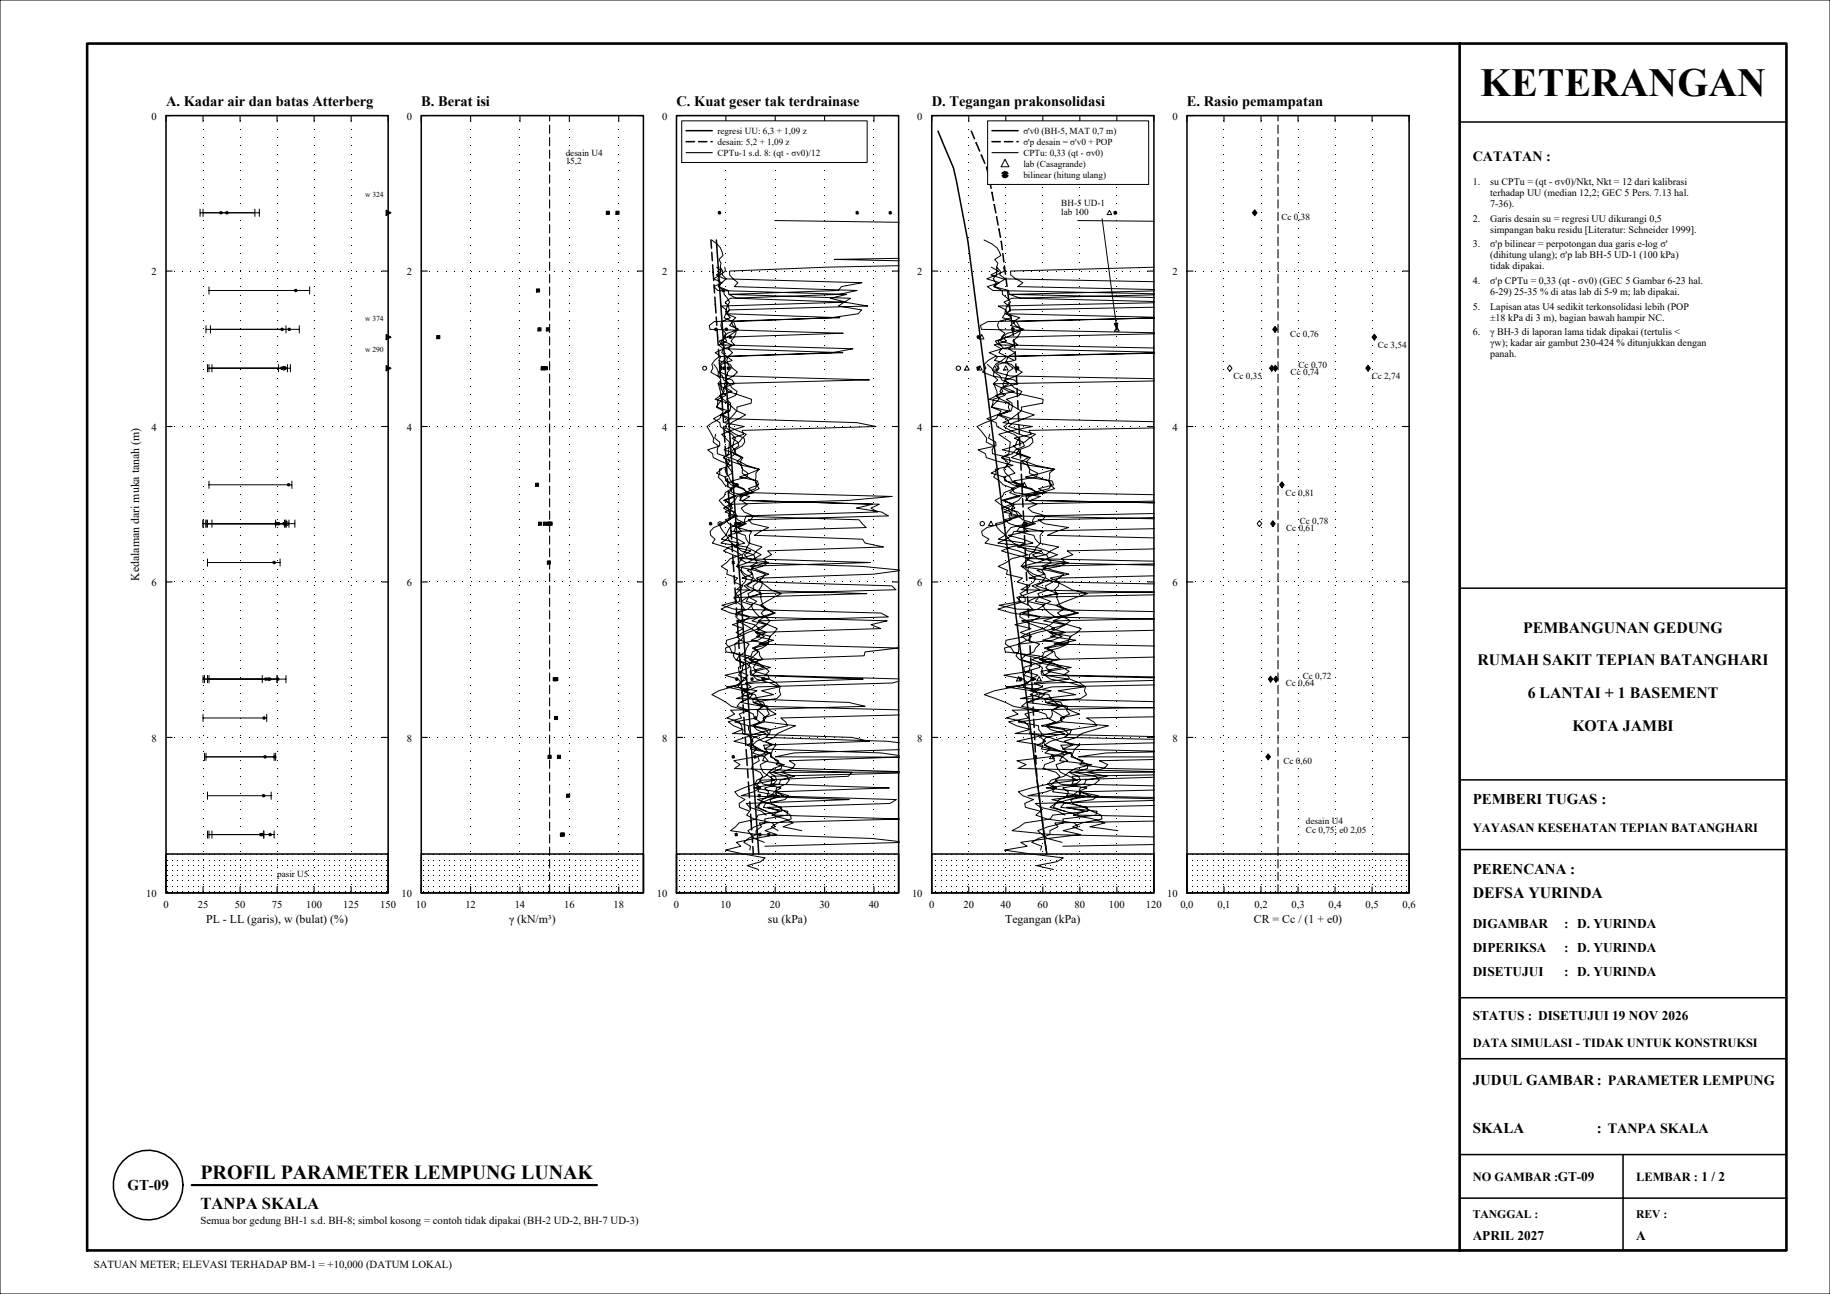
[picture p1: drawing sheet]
<svg xmlns="http://www.w3.org/2000/svg" width="420mm" height="297mm" viewBox="0 0 420 297" stroke-linecap="round" stroke-linejoin="round" font-family="sans-serif">
<defs><g id="words">
<text font-size="9.2" x="339.7" y="22">KETERANGAN</text>
<text font-size="4.6" x="46" y="270.5">PROFIL PARAMETER LEMPUNG LUNAK</text>
<text font-size="3.8" x="46" y="277.5">TANPA SKALA</text>
<g font-size="3.6">
<text x="349.6" y="145.2">PEMBANGUNAN GEDUNG</text>
<text x="339.1" y="152.7">RUMAH SAKIT TEPIAN BATANGHARI</text>
<text x="350.6" y="160.2">6 LANTAI + 1 BASEMENT</text>
<text x="360.9" y="167.7">KOTA JAMBI</text>
<text x="338" y="206">DEFSA YURINDA</text>
</g>
<g font-size="3.4">
<text x="338" y="184.5">PEMBERI TUGAS :</text>
<text x="338" y="200.5">PERENCANA :</text>
<text x="338" y="249">JUDUL GAMBAR: PARAMETER LEMPUNG</text>
<text x="338" y="260">SKALA</text>
<text x="366.5" y="260">: TANPA SKALA</text>
<text x="29.2" y="273.1">GT-09</text>
</g>
<g font-size="3.3">
<text x="38.1" y="24.3">A. Kadar air dan batas Atterberg</text>
<text x="96.7" y="24.3">B. Berat isi</text>
<text x="155.3" y="24.3">C. Kuat geser tak terdrainase</text>
<text x="213.8" y="24.3">D. Tegangan prakonsolidasi</text>
<text x="272.4" y="24.3">E. Rasio pemampatan</text>
</g>
<text font-size="3.2" x="338" y="37">CATATAN :</text>
<g font-size="3.1">
<text x="338" y="213">DIGAMBAR</text>
<text x="359" y="213">: D. YURINDA</text>
<text x="338" y="218.5">DIPERIKSA</text>
<text x="359" y="218.5">: D. YURINDA</text>
<text x="338" y="224">DISETUJUI</text>
<text x="359" y="224">: D. YURINDA</text>
<text x="338" y="234">STATUS : DISETUJUI 19 NOV 2026</text>
<text x="338" y="284.5">APRIL 2027</text>
<text x="375.5" y="284.5">A</text>
</g>
<g font-size="2.9">
<text x="338" y="191">YAYASAN KESEHATAN TEPIAN BATANGHARI</text>
<text x="338" y="240.2">DATA SIMULASI - TIDAK UNTUK KONSTRUKSI</text>
<text x="338" y="271">NO GAMBAR :GT-09</text>
<text x="375.5" y="271">LEMBAR : 1 / 2</text>
</g>
<g font-size="2.7">
<text x="31.9" y="133.3" transform="rotate(-90 31.9 133.3)">Kedalaman dari muka tanah (m)</text>
<text x="47.3" y="211.9">PL - LL (garis), w (bulat) (%)</text>
<text x="116.8" y="211.9">γ (kN/m³)</text>
<text x="176.3" y="211.9">su (kPa)</text>
<text x="230.7" y="211.9">Tegangan (kPa)</text>
<text x="287.8" y="211.9">CR = Cc / (1 + e0)</text>
<text x="338" y="279.5">TANGGAL :</text>
<text x="375.5" y="279.5">REV :</text>
</g>
<g font-size="2.5">
<text x="46" y="281">Semua bor gedung BH-1 s.d. BH-8; simbol kosong = contoh tidak dipakai (BH-2 UD-2, BH-7 UD-3)</text>
<text x="21.5" y="291">SATUAN METER; ELEVASI TERHADAP BM-1 = +10,000 (DATUM LOKAL)</text>
</g>
<g font-size="2.4">
<text x="34.8" y="27.5">0</text>
<text x="93.4" y="27.5">0</text>
<text x="151.9" y="27.5">0</text>
<text x="210.5" y="27.5">0</text>
<text x="269.1" y="27.5">0</text>
<text x="34.8" y="63.2">2</text>
<text x="93.4" y="63.2">2</text>
<text x="151.9" y="63.2">2</text>
<text x="210.5" y="63.2">2</text>
<text x="269.1" y="63.2">2</text>
<text x="34.8" y="98.9">4</text>
<text x="93.4" y="98.9">4</text>
<text x="151.9" y="98.9">4</text>
<text x="210.5" y="98.9">4</text>
<text x="269.1" y="98.9">4</text>
<text x="34.8" y="134.6">6</text>
<text x="93.4" y="134.6">6</text>
<text x="151.9" y="134.6">6</text>
<text x="210.5" y="134.6">6</text>
<text x="269.1" y="134.6">6</text>
<text x="34.8" y="170.3">8</text>
<text x="93.4" y="170.3">8</text>
<text x="151.9" y="170.3">8</text>
<text x="210.5" y="170.3">8</text>
<text x="269.1" y="170.3">8</text>
<text x="33.6" y="205.9">10</text>
<text x="37.5" y="208.4">0</text>
<text x="45.4" y="208.4">25</text>
<text x="53.9" y="208.4">50</text>
<text x="62.4" y="208.4">75</text>
<text x="70.3" y="208.4">100</text>
<text x="78.8" y="208.4">125</text>
<text x="87.3" y="208.4">150</text>
<text x="92.2" y="205.9">10</text>
<text x="95.5" y="208.4">10</text>
<text x="106.8" y="208.4">12</text>
<text x="118.1" y="208.4">14</text>
<text x="129.5" y="208.4">16</text>
<text x="140.8" y="208.4">18</text>
<text x="150.7" y="205.9">10</text>
<text x="154.7" y="208.4">0</text>
<text x="165.4" y="208.4">10</text>
<text x="176.7" y="208.4">20</text>
<text x="188" y="208.4">30</text>
<text x="199.4" y="208.4">40</text>
<text x="209.3" y="205.9">10</text>
<text x="213.2" y="208.4">0</text>
<text x="221.1" y="208.4">20</text>
<text x="229.6" y="208.4">40</text>
<text x="238.1" y="208.4">60</text>
<text x="246.6" y="208.4">80</text>
<text x="254.5" y="208.4">100</text>
<text x="263" y="208.4">120</text>
<text x="267.9" y="205.9">10</text>
<text x="270.9" y="208.4">0,0</text>
<text x="279.4" y="208.4">0,1</text>
<text x="287.9" y="208.4">0,2</text>
<text x="296.4" y="208.4">0,3</text>
<text x="304.9" y="208.4">0,4</text>
<text x="313.4" y="208.4">0,5</text>
<text x="321.9" y="208.4">0,6</text>
</g>
<g font-size="2.3">
<text x="338" y="42.5">1.</text>
<text x="342" y="42.5">su CPTu = (qt - σv0)/Nkt, Nkt = 12 dari kalibrasi</text>
<text x="342" y="45">terhadap UU (median 12,2; GEC 5 Pers. 7.13 hal.</text>
<text x="342" y="47.5">7-36).</text>
<text x="338" y="50.9">2.</text>
<text x="342" y="50.9">Garis desain su = regresi UU dikurangi 0,5</text>
<text x="342" y="53.4">simpangan baku residu [Literatur: Schneider 1999].</text>
<text x="338" y="56.8">3.</text>
<text x="342" y="56.8">σ'p bilinear = perpotongan dua garis e-log σ'</text>
<text x="342" y="59.3">(dihitung ulang); σ'p lab BH-5 UD-1 (100 kPa)</text>
<text x="338" y="65.2">4.</text>
<text x="342" y="61.8">tidak dipakai.</text>
<text x="342" y="65.2">σ'p CPTu = 0,33 (qt - σv0) (GEC 5 Gambar 6-23 hal.</text>
<text x="338" y="71.1">5.</text>
<text x="342" y="67.7">6-29) 25-35 % di atas lab di 5-9 m; lab dipakai.</text>
<text x="342" y="71.1">Lapisan atas U4 sedikit terkonsolidasi lebih (POP</text>
<text x="338" y="77">6.</text>
<text x="342" y="73.6">±18 kPa di 3 m), bagian bawah hampir NC.</text>
<text x="342" y="77">γ BH-3 di laporan lama tidak dipakai (tertulis &lt;</text>
<text x="342" y="79.5">γw); kadar air gambut 230-424 % ditunjukkan dengan</text>
<text x="342" y="82">panah.</text>
</g>
<g font-size="2.1">
<text x="129.8" y="35.7">desain U4</text>
<text x="164.7" y="30.7">regresi UU: 6,3 + 1,09 z</text>
<text x="164.7" y="33.2">desain: 5,2 + 1,09 z</text>
<text x="164.7" y="35.7">CPTu-1 s.d. 8: (qt - σv0)/12</text>
<text x="234.9" y="30.7">σ'v0 (BH-5, MAT 0,7 m)</text>
<text x="234.9" y="33.2">σ'p desain = σ'v0 + POP</text>
<text x="234.9" y="35.7">CPTu: 0,33 (qt - σv0)</text>
<text x="129.8" y="37.7">15,2</text>
<text x="234.9" y="38.3">lab (Casagrande)</text>
<text x="234.9" y="40.8">bilinear (hitung ulang)</text>
<text x="243.6" y="47.3">BH-5 UD</text>
<text x="251.9" y="47.3">-1</text>
<text x="243.6" y="49.4">lab 100</text>
<text x="294.1" y="50.5">Cc 0,38</text>
<text x="296.1" y="77.2">Cc 0,76</text>
<text x="316.3" y="79.9">Cc 3,54</text>
<text x="283.1" y="87">Cc 0,35</text>
<text x="296.2" y="86.2">Cc 0,74</text>
<text x="298" y="84.5">Cc 0,</text>
<text x="302.5" y="84.5">70</text>
<text x="314.8" y="87">Cc 2,74</text>
<text x="295.1" y="113.8">Cc 0,81</text>
<text x="295.2" y="121.8">Cc 0,61</text>
<text x="298.3" y="120.2">Cc 0,78</text>
<text x="299" y="155.8">Cc</text>
<text x="301.9" y="155.8">0,72</text>
<text x="295.1" y="157.5">Cc 0,64</text>
<text x="294.5" y="175.4">Cc 0,60</text>
<text x="299.7" y="189.1">desain U4</text>
<text x="299.7" y="191.1">Cc 0,75; e0</text>
<text x="309.9" y="191.1">2,05</text>
<text x="63.6" y="201.3">pasir U5</text>
</g>
<g font-size="1.7">
<text x="83.8" y="45.2">w 324</text>
<text x="83.8" y="73.8">w 374</text>
<text x="83.8" y="80.9">w 290</text>
</g>
</g></defs>
<!-- layer: G-DATA-U5 -->
<g fill="#000">
<path d="M38.3 199.7h.2v.2h-.2zM38.3 198.5h.2v.2h-.2zM38.3 197.3h.2v.2h-.2zM38.3 196.1h.2v.2h-.2zM39.5 199.7h.2v.2h-.2zM39.5 198.5h.2v.2h-.2zM39.5 197.3h.2v.2h-.2zM39.5 196.1h.2v.2h-.2zM40.7 199.7h.2v.2h-.2zM40.7 198.5h.2v.2h-.2zM40.7 197.3h.2v.2h-.2zM40.7 196.1h.2v.2h-.2z"/>
<path d="M41.9 199.7h.2v.2h-.2zM41.9 198.5h.2v.2h-.2zM41.9 197.3h.2v.2h-.2zM41.9 196.1h.2v.2h-.2zM43.1 199.7h.2v.2h-.2zM43.1 198.5h.2v.2h-.2zM43.1 197.3h.2v.2h-.2zM43.1 196.1h.2v.2h-.2zM44.3 199.7h.2v.2h-.2zM44.3 198.5h.2v.2h-.2zM44.3 197.3h.2v.2h-.2zM44.3 196.1h.2v.2h-.2z"/>
<path d="M45.5 199.7h.2v.2h-.2zM45.5 198.5h.2v.2h-.2zM45.5 197.3h.2v.2h-.2zM45.5 196.1h.2v.2h-.2zM46.7 199.7h.2v.2h-.2zM46.7 198.5h.2v.2h-.2zM46.7 197.3h.2v.2h-.2zM46.7 196.1h.2v.2h-.2zM47.9 199.7h.2v.2h-.2zM47.9 198.5h.2v.2h-.2zM47.9 197.3h.2v.2h-.2zM47.9 196.1h.2v.2h-.2z"/>
<path d="M49.1 199.7h.2v.2h-.2zM49.1 198.5h.2v.2h-.2zM49.1 197.3h.2v.2h-.2zM49.1 196.1h.2v.2h-.2zM50.3 199.7h.2v.2h-.2zM50.3 198.5h.2v.2h-.2zM50.3 197.3h.2v.2h-.2zM50.3 196.1h.2v.2h-.2zM51.5 199.7h.2v.2h-.2zM51.5 198.5h.2v.2h-.2zM51.5 197.3h.2v.2h-.2zM51.5 196.1h.2v.2h-.2z"/>
<path d="M52.7 199.7h.2v.2h-.2zM52.7 198.5h.2v.2h-.2zM52.7 197.3h.2v.2h-.2zM52.7 196.1h.2v.2h-.2zM53.9 199.7h.2v.2h-.2zM53.9 198.5h.2v.2h-.2zM53.9 197.3h.2v.2h-.2zM53.9 196.1h.2v.2h-.2zM55.1 199.7h.2v.2h-.2zM55.1 198.5h.2v.2h-.2zM55.1 197.3h.2v.2h-.2zM55.1 196.1h.2v.2h-.2z"/>
<path d="M56.3 199.7h.2v.2h-.2zM56.3 198.5h.2v.2h-.2zM56.3 197.3h.2v.2h-.2zM56.3 196.1h.2v.2h-.2zM57.5 199.7h.2v.2h-.2zM57.5 198.5h.2v.2h-.2zM57.5 197.3h.2v.2h-.2zM57.5 196.1h.2v.2h-.2zM58.7 199.7h.2v.2h-.2zM58.7 198.5h.2v.2h-.2zM58.7 197.3h.2v.2h-.2zM58.7 196.1h.2v.2h-.2z"/>
<path d="M59.9 199.7h.2v.2h-.2zM59.9 198.5h.2v.2h-.2zM59.9 197.3h.2v.2h-.2zM59.9 196.1h.2v.2h-.2zM61.1 199.7h.2v.2h-.2zM61.1 198.5h.2v.2h-.2zM61.1 197.3h.2v.2h-.2zM61.1 196.1h.2v.2h-.2zM62.3 199.7h.2v.2h-.2zM62.3 198.5h.2v.2h-.2zM62.3 197.3h.2v.2h-.2zM62.3 196.1h.2v.2h-.2z"/>
<path d="M63.5 199.7h.2v.2h-.2zM63.5 198.5h.2v.2h-.2zM63.5 197.3h.2v.2h-.2zM63.5 196.1h.2v.2h-.2zM64.7 199.7h.2v.2h-.2zM64.7 198.5h.2v.2h-.2zM64.7 197.3h.2v.2h-.2zM64.7 196.1h.2v.2h-.2zM65.9 199.7h.2v.2h-.2zM65.9 198.5h.2v.2h-.2zM65.9 197.3h.2v.2h-.2zM65.9 196.1h.2v.2h-.2z"/>
<path d="M67.1 199.7h.2v.2h-.2zM67.1 198.5h.2v.2h-.2zM67.1 197.3h.2v.2h-.2zM67.1 196.1h.2v.2h-.2zM68.3 199.7h.2v.2h-.2zM68.3 198.5h.2v.2h-.2zM68.3 197.3h.2v.2h-.2zM68.3 196.1h.2v.2h-.2zM69.5 199.7h.2v.2h-.2zM69.5 198.5h.2v.2h-.2zM69.5 197.3h.2v.2h-.2zM69.5 196.1h.2v.2h-.2z"/>
<path d="M70.7 199.7h.2v.2h-.2zM70.7 198.5h.2v.2h-.2zM70.7 197.3h.2v.2h-.2zM70.7 196.1h.2v.2h-.2zM71.9 199.7h.2v.2h-.2zM71.9 198.5h.2v.2h-.2zM71.9 197.3h.2v.2h-.2zM71.9 196.1h.2v.2h-.2zM73.1 199.7h.2v.2h-.2zM73.1 198.5h.2v.2h-.2zM73.1 197.3h.2v.2h-.2zM73.1 196.1h.2v.2h-.2z"/>
<path d="M74.3 199.7h.2v.2h-.2zM74.3 198.5h.2v.2h-.2zM74.3 197.3h.2v.2h-.2zM74.3 196.1h.2v.2h-.2zM75.5 199.7h.2v.2h-.2zM75.5 198.5h.2v.2h-.2zM75.5 197.3h.2v.2h-.2zM75.5 196.1h.2v.2h-.2zM76.7 199.7h.2v.2h-.2zM76.7 198.5h.2v.2h-.2zM76.7 197.3h.2v.2h-.2zM76.7 196.1h.2v.2h-.2z"/>
<path d="M77.9 199.7h.2v.2h-.2zM77.9 198.5h.2v.2h-.2zM77.9 197.3h.2v.2h-.2zM77.9 196.1h.2v.2h-.2zM79.1 199.7h.2v.2h-.2zM79.1 198.5h.2v.2h-.2zM79.1 197.3h.2v.2h-.2zM79.1 196.1h.2v.2h-.2zM80.3 199.7h.2v.2h-.2zM80.3 198.5h.2v.2h-.2zM80.3 197.3h.2v.2h-.2zM80.3 196.1h.2v.2h-.2z"/>
<path d="M81.5 199.7h.2v.2h-.2zM81.5 198.5h.2v.2h-.2zM81.5 197.3h.2v.2h-.2zM81.5 196.1h.2v.2h-.2zM82.7 199.7h.2v.2h-.2zM82.7 198.5h.2v.2h-.2zM82.7 197.3h.2v.2h-.2zM82.7 196.1h.2v.2h-.2zM83.9 199.7h.2v.2h-.2zM83.9 198.5h.2v.2h-.2zM83.9 197.3h.2v.2h-.2zM83.9 196.1h.2v.2h-.2z"/>
<path d="M85.1 199.7h.2v.2h-.2zM85.1 198.5h.2v.2h-.2zM85.1 197.3h.2v.2h-.2zM85.1 196.1h.2v.2h-.2zM86.3 199.7h.2v.2h-.2zM86.3 198.5h.2v.2h-.2zM86.3 197.3h.2v.2h-.2zM86.3 196.1h.2v.2h-.2zM87.5 199.7h.2v.2h-.2zM87.5 198.5h.2v.2h-.2zM87.5 197.3h.2v.2h-.2zM87.5 196.1h.2v.2h-.2z"/>
<path d="M88.7 199.7h.2v.2h-.2zM88.7 198.5h.2v.2h-.2zM88.7 197.3h.2v.2h-.2zM88.7 196.1h.2v.2h-.2zM97.1 199.7h.2v.2h-.2zM97.1 198.5h.2v.2h-.2zM97.1 197.3h.2v.2h-.2zM97.1 196.1h.2v.2h-.2zM98.3 199.7h.2v.2h-.2zM98.3 198.5h.2v.2h-.2zM98.3 197.3h.2v.2h-.2zM98.3 196.1h.2v.2h-.2z"/>
<path d="M99.5 199.7h.2v.2h-.2zM99.5 198.5h.2v.2h-.2zM99.5 197.3h.2v.2h-.2zM99.5 196.1h.2v.2h-.2zM100.7 199.7h.2v.2h-.2zM100.7 198.5h.2v.2h-.2zM100.7 197.3h.2v.2h-.2zM100.7 196.1h.2v.2h-.2zM101.9 199.7h.2v.2h-.2zM101.9 198.5h.2v.2h-.2zM101.9 197.3h.2v.2h-.2zM101.9 196.1h.2v.2h-.2z"/>
<path d="M103.1 199.7h.2v.2h-.2zM103.1 198.5h.2v.2h-.2zM103.1 197.3h.2v.2h-.2zM103.1 196.1h.2v.2h-.2zM104.3 199.7h.2v.2h-.2zM104.3 198.5h.2v.2h-.2zM104.3 197.3h.2v.2h-.2zM104.3 196.1h.2v.2h-.2zM105.5 199.7h.2v.2h-.2zM105.5 198.5h.2v.2h-.2zM105.5 197.3h.2v.2h-.2zM105.5 196.1h.2v.2h-.2z"/>
<path d="M106.7 199.7h.2v.2h-.2zM106.7 198.5h.2v.2h-.2zM106.7 197.3h.2v.2h-.2zM106.7 196.1h.2v.2h-.2zM107.9 199.7h.2v.2h-.2zM107.9 198.5h.2v.2h-.2zM107.9 197.3h.2v.2h-.2zM107.9 196.1h.2v.2h-.2zM109.1 199.7h.2v.2h-.2zM109.1 198.5h.2v.2h-.2zM109.1 197.3h.2v.2h-.2zM109.1 196.1h.2v.2h-.2z"/>
<path d="M110.3 199.7h.2v.2h-.2zM110.3 198.5h.2v.2h-.2zM110.3 197.3h.2v.2h-.2zM110.3 196.1h.2v.2h-.2zM111.5 199.7h.2v.2h-.2zM111.5 198.5h.2v.2h-.2zM111.5 197.3h.2v.2h-.2zM111.5 196.1h.2v.2h-.2zM112.7 199.7h.2v.2h-.2zM112.7 198.5h.2v.2h-.2zM112.7 197.3h.2v.2h-.2zM112.7 196.1h.2v.2h-.2z"/>
<path d="M113.9 199.7h.2v.2h-.2zM113.9 198.5h.2v.2h-.2zM113.9 197.3h.2v.2h-.2zM113.9 196.1h.2v.2h-.2zM115.1 199.7h.2v.2h-.2zM115.1 198.5h.2v.2h-.2zM115.1 197.3h.2v.2h-.2zM115.1 196.1h.2v.2h-.2zM116.3 199.7h.2v.2h-.2zM116.3 198.5h.2v.2h-.2zM116.3 197.3h.2v.2h-.2zM116.3 196.1h.2v.2h-.2z"/>
<path d="M117.5 199.7h.2v.2h-.2zM117.5 198.5h.2v.2h-.2zM117.5 197.3h.2v.2h-.2zM117.5 196.1h.2v.2h-.2zM118.7 199.7h.2v.2h-.2zM118.7 198.5h.2v.2h-.2zM118.7 197.3h.2v.2h-.2zM118.7 196.1h.2v.2h-.2zM119.9 199.7h.2v.2h-.2zM119.9 198.5h.2v.2h-.2zM119.9 197.3h.2v.2h-.2zM119.9 196.1h.2v.2h-.2z"/>
<path d="M121.1 199.7h.2v.2h-.2zM121.1 198.5h.2v.2h-.2zM121.1 197.3h.2v.2h-.2zM121.1 196.1h.2v.2h-.2zM122.3 199.7h.2v.2h-.2zM122.3 198.5h.2v.2h-.2zM122.3 197.3h.2v.2h-.2zM122.3 196.1h.2v.2h-.2zM123.5 199.7h.2v.2h-.2zM123.5 198.5h.2v.2h-.2zM123.5 197.3h.2v.2h-.2zM123.5 196.1h.2v.2h-.2z"/>
<path d="M124.7 199.7h.2v.2h-.2zM124.7 198.5h.2v.2h-.2zM124.7 197.3h.2v.2h-.2zM124.7 196.1h.2v.2h-.2zM125.9 199.7h.2v.2h-.2zM125.9 198.5h.2v.2h-.2zM125.9 197.3h.2v.2h-.2zM125.9 196.1h.2v.2h-.2zM127.1 199.7h.2v.2h-.2zM127.1 198.5h.2v.2h-.2zM127.1 197.3h.2v.2h-.2zM127.1 196.1h.2v.2h-.2z"/>
<path d="M128.3 199.7h.2v.2h-.2zM128.3 198.5h.2v.2h-.2zM128.3 197.3h.2v.2h-.2zM128.3 196.1h.2v.2h-.2zM129.5 199.7h.2v.2h-.2zM129.5 198.5h.2v.2h-.2zM129.5 197.3h.2v.2h-.2zM129.5 196.1h.2v.2h-.2zM130.7 199.7h.2v.2h-.2zM130.7 198.5h.2v.2h-.2zM130.7 197.3h.2v.2h-.2zM130.7 196.1h.2v.2h-.2z"/>
<path d="M131.9 199.7h.2v.2h-.2zM131.9 198.5h.2v.2h-.2zM131.9 197.3h.2v.2h-.2zM131.9 196.1h.2v.2h-.2zM133.1 199.7h.2v.2h-.2zM133.1 198.5h.2v.2h-.2zM133.1 197.3h.2v.2h-.2zM133.1 196.1h.2v.2h-.2zM134.3 199.7h.2v.2h-.2zM134.3 198.5h.2v.2h-.2zM134.3 197.3h.2v.2h-.2zM134.3 196.1h.2v.2h-.2z"/>
<path d="M135.5 199.7h.2v.2h-.2zM135.5 198.5h.2v.2h-.2zM135.5 197.3h.2v.2h-.2zM135.5 196.1h.2v.2h-.2zM136.7 199.7h.2v.2h-.2zM136.7 198.5h.2v.2h-.2zM136.7 197.3h.2v.2h-.2zM136.7 196.1h.2v.2h-.2zM137.9 199.7h.2v.2h-.2zM137.9 198.5h.2v.2h-.2zM137.9 197.3h.2v.2h-.2zM137.9 196.1h.2v.2h-.2z"/>
<path d="M139.1 199.7h.2v.2h-.2zM139.1 198.5h.2v.2h-.2zM139.1 197.3h.2v.2h-.2zM139.1 196.1h.2v.2h-.2zM140.3 199.7h.2v.2h-.2zM140.3 198.5h.2v.2h-.2zM140.3 197.3h.2v.2h-.2zM140.3 196.1h.2v.2h-.2zM141.5 199.7h.2v.2h-.2zM141.5 198.5h.2v.2h-.2zM141.5 197.3h.2v.2h-.2zM141.5 196.1h.2v.2h-.2z"/>
<path d="M142.7 199.7h.2v.2h-.2zM142.7 198.5h.2v.2h-.2zM142.7 197.3h.2v.2h-.2zM142.7 196.1h.2v.2h-.2zM143.9 199.7h.2v.2h-.2zM143.9 198.5h.2v.2h-.2zM143.9 197.3h.2v.2h-.2zM143.9 196.1h.2v.2h-.2zM145.1 199.7h.2v.2h-.2zM145.1 198.5h.2v.2h-.2zM145.1 197.3h.2v.2h-.2zM145.1 196.1h.2v.2h-.2z"/>
<path d="M146.3 199.7h.2v.2h-.2zM146.3 198.5h.2v.2h-.2zM146.3 197.3h.2v.2h-.2zM146.3 196.1h.2v.2h-.2zM147.5 199.7h.2v.2h-.2zM147.5 198.5h.2v.2h-.2zM147.5 197.3h.2v.2h-.2zM147.5 196.1h.2v.2h-.2zM155.9 199.7h.2v.2h-.2zM155.9 198.5h.2v.2h-.2zM155.9 197.3h.2v.2h-.2zM155.9 196.1h.2v.2h-.2z"/>
<path d="M157.1 199.7h.2v.2h-.2zM157.1 198.5h.2v.2h-.2zM157.1 197.3h.2v.2h-.2zM157.1 196.1h.2v.2h-.2zM158.3 199.7h.2v.2h-.2zM158.3 198.5h.2v.2h-.2zM158.3 197.3h.2v.2h-.2zM158.3 196.1h.2v.2h-.2zM159.5 199.7h.2v.2h-.2zM159.5 198.5h.2v.2h-.2zM159.5 197.3h.2v.2h-.2zM159.5 196.1h.2v.2h-.2z"/>
<path d="M160.7 199.7h.2v.2h-.2zM160.7 198.5h.2v.2h-.2zM160.7 197.3h.2v.2h-.2zM160.7 196.1h.2v.2h-.2zM161.9 199.7h.2v.2h-.2zM161.9 198.5h.2v.2h-.2zM161.9 197.3h.2v.2h-.2zM161.9 196.1h.2v.2h-.2zM163.1 199.7h.2v.2h-.2zM163.1 198.5h.2v.2h-.2zM163.1 197.3h.2v.2h-.2zM163.1 196.1h.2v.2h-.2z"/>
<path d="M164.3 199.7h.2v.2h-.2zM164.3 198.5h.2v.2h-.2zM164.3 197.3h.2v.2h-.2zM164.3 196.1h.2v.2h-.2zM165.5 199.7h.2v.2h-.2zM165.5 198.5h.2v.2h-.2zM165.5 197.3h.2v.2h-.2zM165.5 196.1h.2v.2h-.2zM166.7 199.7h.2v.2h-.2zM166.7 198.5h.2v.2h-.2zM166.7 197.3h.2v.2h-.2zM166.7 196.1h.2v.2h-.2z"/>
<path d="M167.9 199.7h.2v.2h-.2zM167.9 198.5h.2v.2h-.2zM167.9 197.3h.2v.2h-.2zM167.9 196.1h.2v.2h-.2zM169.1 199.7h.2v.2h-.2zM169.1 198.5h.2v.2h-.2zM169.1 197.3h.2v.2h-.2zM169.1 196.1h.2v.2h-.2zM170.3 199.7h.2v.2h-.2zM170.3 198.5h.2v.2h-.2zM170.3 197.3h.2v.2h-.2zM170.3 196.1h.2v.2h-.2z"/>
<path d="M171.5 199.7h.2v.2h-.2zM171.5 198.5h.2v.2h-.2zM171.5 197.3h.2v.2h-.2zM171.5 196.1h.2v.2h-.2zM172.7 199.7h.2v.2h-.2zM172.7 198.5h.2v.2h-.2zM172.7 197.3h.2v.2h-.2zM172.7 196.1h.2v.2h-.2zM173.9 199.7h.2v.2h-.2zM173.9 198.5h.2v.2h-.2zM173.9 197.3h.2v.2h-.2zM173.9 196.1h.2v.2h-.2z"/>
<path d="M175.1 199.7h.2v.2h-.2zM175.1 198.5h.2v.2h-.2zM175.1 197.3h.2v.2h-.2zM175.1 196.1h.2v.2h-.2zM176.3 199.7h.2v.2h-.2zM176.3 198.5h.2v.2h-.2zM176.3 197.3h.2v.2h-.2zM176.3 196.1h.2v.2h-.2zM177.5 199.7h.2v.2h-.2zM177.5 198.5h.2v.2h-.2zM177.5 197.3h.2v.2h-.2zM177.5 196.1h.2v.2h-.2z"/>
<path d="M178.7 199.7h.2v.2h-.2zM178.7 198.5h.2v.2h-.2zM178.7 197.3h.2v.2h-.2zM178.7 196.1h.2v.2h-.2zM179.9 199.7h.2v.2h-.2zM179.9 198.5h.2v.2h-.2zM179.9 197.3h.2v.2h-.2zM179.9 196.1h.2v.2h-.2zM181.1 199.7h.2v.2h-.2zM181.1 198.5h.2v.2h-.2zM181.1 197.3h.2v.2h-.2zM181.1 196.1h.2v.2h-.2z"/>
<path d="M182.3 199.7h.2v.2h-.2zM182.3 198.5h.2v.2h-.2zM182.3 197.3h.2v.2h-.2zM182.3 196.1h.2v.2h-.2zM183.5 199.7h.2v.2h-.2zM183.5 198.5h.2v.2h-.2zM183.5 197.3h.2v.2h-.2zM183.5 196.1h.2v.2h-.2zM184.7 199.7h.2v.2h-.2zM184.7 198.5h.2v.2h-.2zM184.7 197.3h.2v.2h-.2zM184.7 196.1h.2v.2h-.2z"/>
<path d="M185.9 199.7h.2v.2h-.2zM185.9 198.5h.2v.2h-.2zM185.9 197.3h.2v.2h-.2zM185.9 196.1h.2v.2h-.2zM187.1 199.7h.2v.2h-.2zM187.1 198.5h.2v.2h-.2zM187.1 197.3h.2v.2h-.2zM187.1 196.1h.2v.2h-.2zM188.3 199.7h.2v.2h-.2zM188.3 198.5h.2v.2h-.2zM188.3 197.3h.2v.2h-.2zM188.3 196.1h.2v.2h-.2z"/>
<path d="M189.5 199.7h.2v.2h-.2zM189.5 198.5h.2v.2h-.2zM189.5 197.3h.2v.2h-.2zM189.5 196.1h.2v.2h-.2zM190.7 199.7h.2v.2h-.2zM190.7 198.5h.2v.2h-.2zM190.7 197.3h.2v.2h-.2zM190.7 196.1h.2v.2h-.2zM191.9 199.7h.2v.2h-.2zM191.9 198.5h.2v.2h-.2zM191.9 197.3h.2v.2h-.2zM191.9 196.1h.2v.2h-.2z"/>
<path d="M193.1 199.7h.2v.2h-.2zM193.1 198.5h.2v.2h-.2zM193.1 197.3h.2v.2h-.2zM193.1 196.1h.2v.2h-.2zM194.3 199.7h.2v.2h-.2zM194.3 198.5h.2v.2h-.2zM194.3 197.3h.2v.2h-.2zM194.3 196.1h.2v.2h-.2zM195.5 199.7h.2v.2h-.2zM195.5 198.5h.2v.2h-.2zM195.5 197.3h.2v.2h-.2zM195.5 196.1h.2v.2h-.2z"/>
<path d="M196.7 199.7h.2v.2h-.2zM196.7 198.5h.2v.2h-.2zM196.7 197.3h.2v.2h-.2zM196.7 196.1h.2v.2h-.2zM197.9 199.7h.2v.2h-.2zM197.9 198.5h.2v.2h-.2zM197.9 197.3h.2v.2h-.2zM197.9 196.1h.2v.2h-.2zM199.1 199.7h.2v.2h-.2zM199.1 198.5h.2v.2h-.2zM199.1 197.3h.2v.2h-.2zM199.1 196.1h.2v.2h-.2z"/>
<path d="M200.3 199.7h.2v.2h-.2zM200.3 198.5h.2v.2h-.2zM200.3 197.3h.2v.2h-.2zM200.3 196.1h.2v.2h-.2zM201.5 199.7h.2v.2h-.2zM201.5 198.5h.2v.2h-.2zM201.5 197.3h.2v.2h-.2zM201.5 196.1h.2v.2h-.2zM202.7 199.7h.2v.2h-.2zM202.7 198.5h.2v.2h-.2zM202.7 197.3h.2v.2h-.2zM202.7 196.1h.2v.2h-.2z"/>
<path d="M203.9 199.7h.2v.2h-.2zM203.9 198.5h.2v.2h-.2zM203.9 197.3h.2v.2h-.2zM203.9 196.1h.2v.2h-.2zM205.1 199.7h.2v.2h-.2zM205.1 198.5h.2v.2h-.2zM205.1 197.3h.2v.2h-.2zM205.1 196.1h.2v.2h-.2zM214.7 199.7h.2v.2h-.2zM214.7 198.5h.2v.2h-.2zM214.7 197.3h.2v.2h-.2zM214.7 196.1h.2v.2h-.2z"/>
<path d="M215.9 199.7h.2v.2h-.2zM215.9 198.5h.2v.2h-.2zM215.9 197.3h.2v.2h-.2zM215.9 196.1h.2v.2h-.2zM217.1 199.7h.2v.2h-.2zM217.1 198.5h.2v.2h-.2zM217.1 197.3h.2v.2h-.2zM217.1 196.1h.2v.2h-.2zM218.3 199.7h.2v.2h-.2zM218.3 198.5h.2v.2h-.2zM218.3 197.3h.2v.2h-.2zM218.3 196.1h.2v.2h-.2z"/>
<path d="M219.5 199.7h.2v.2h-.2zM219.5 198.5h.2v.2h-.2zM219.5 197.3h.2v.2h-.2zM219.5 196.1h.2v.2h-.2zM220.7 199.7h.2v.2h-.2zM220.7 198.5h.2v.2h-.2zM220.7 197.3h.2v.2h-.2zM220.7 196.1h.2v.2h-.2zM221.9 199.7h.2v.2h-.2zM221.9 198.5h.2v.2h-.2zM221.9 197.3h.2v.2h-.2zM221.9 196.1h.2v.2h-.2z"/>
<path d="M223.1 199.7h.2v.2h-.2zM223.1 198.5h.2v.2h-.2zM223.1 197.3h.2v.2h-.2zM223.1 196.1h.2v.2h-.2zM224.3 199.7h.2v.2h-.2zM224.3 198.5h.2v.2h-.2zM224.3 197.3h.2v.2h-.2zM224.3 196.1h.2v.2h-.2zM225.5 199.7h.2v.2h-.2zM225.5 198.5h.2v.2h-.2zM225.5 197.3h.2v.2h-.2zM225.5 196.1h.2v.2h-.2z"/>
<path d="M226.7 199.7h.2v.2h-.2zM226.7 198.5h.2v.2h-.2zM226.7 197.3h.2v.2h-.2zM226.7 196.1h.2v.2h-.2zM227.9 199.7h.2v.2h-.2zM227.9 198.5h.2v.2h-.2zM227.9 197.3h.2v.2h-.2zM227.9 196.1h.2v.2h-.2zM229.1 199.7h.2v.2h-.2zM229.1 198.5h.2v.2h-.2zM229.1 197.3h.2v.2h-.2zM229.1 196.1h.2v.2h-.2z"/>
<path d="M230.3 199.7h.2v.2h-.2zM230.3 198.5h.2v.2h-.2zM230.3 197.3h.2v.2h-.2zM230.3 196.1h.2v.2h-.2zM231.5 199.7h.2v.2h-.2zM231.5 198.5h.2v.2h-.2zM231.5 197.3h.2v.2h-.2zM231.5 196.1h.2v.2h-.2zM232.7 199.7h.2v.2h-.2zM232.7 198.5h.2v.2h-.2zM232.7 197.3h.2v.2h-.2zM232.7 196.1h.2v.2h-.2z"/>
<path d="M233.9 199.7h.2v.2h-.2zM233.9 198.5h.2v.2h-.2zM233.9 197.3h.2v.2h-.2zM233.9 196.1h.2v.2h-.2zM235.1 199.7h.2v.2h-.2zM235.1 198.5h.2v.2h-.2zM235.1 197.3h.2v.2h-.2zM235.1 196.1h.2v.2h-.2zM236.3 199.7h.2v.2h-.2zM236.3 198.5h.2v.2h-.2zM236.3 197.3h.2v.2h-.2zM236.3 196.1h.2v.2h-.2z"/>
<path d="M237.5 199.7h.2v.2h-.2zM237.5 198.5h.2v.2h-.2zM237.5 197.3h.2v.2h-.2zM237.5 196.1h.2v.2h-.2zM238.7 199.7h.2v.2h-.2zM238.7 198.5h.2v.2h-.2zM238.7 197.3h.2v.2h-.2zM238.7 196.1h.2v.2h-.2zM239.9 199.7h.2v.2h-.2zM239.9 198.5h.2v.2h-.2zM239.9 197.3h.2v.2h-.2zM239.9 196.1h.2v.2h-.2z"/>
<path d="M241.1 199.7h.2v.2h-.2zM241.1 198.5h.2v.2h-.2zM241.1 197.3h.2v.2h-.2zM241.1 196.1h.2v.2h-.2zM242.3 199.7h.2v.2h-.2zM242.3 198.5h.2v.2h-.2zM242.3 197.3h.2v.2h-.2zM242.3 196.1h.2v.2h-.2zM243.5 199.7h.2v.2h-.2zM243.5 198.5h.2v.2h-.2zM243.5 197.3h.2v.2h-.2zM243.5 196.1h.2v.2h-.2z"/>
<path d="M244.7 199.7h.2v.2h-.2zM244.7 198.5h.2v.2h-.2zM244.7 197.3h.2v.2h-.2zM244.7 196.1h.2v.2h-.2zM245.9 199.7h.2v.2h-.2zM245.9 198.5h.2v.2h-.2zM245.9 197.3h.2v.2h-.2zM245.9 196.1h.2v.2h-.2zM247.1 199.7h.2v.2h-.2zM247.1 198.5h.2v.2h-.2zM247.1 197.3h.2v.2h-.2zM247.1 196.1h.2v.2h-.2z"/>
<path d="M248.3 199.7h.2v.2h-.2zM248.3 198.5h.2v.2h-.2zM248.3 197.3h.2v.2h-.2zM248.3 196.1h.2v.2h-.2zM249.5 199.7h.2v.2h-.2zM249.5 198.5h.2v.2h-.2zM249.5 197.3h.2v.2h-.2zM249.5 196.1h.2v.2h-.2zM250.7 199.7h.2v.2h-.2zM250.7 198.5h.2v.2h-.2zM250.7 197.3h.2v.2h-.2zM250.7 196.1h.2v.2h-.2z"/>
<path d="M251.9 199.7h.2v.2h-.2zM251.9 198.5h.2v.2h-.2zM251.9 197.3h.2v.2h-.2zM251.9 196.1h.2v.2h-.2zM253.1 199.7h.2v.2h-.2zM253.1 198.5h.2v.2h-.2zM253.1 197.3h.2v.2h-.2zM253.1 196.1h.2v.2h-.2zM254.3 199.7h.2v.2h-.2zM254.3 198.5h.2v.2h-.2zM254.3 197.3h.2v.2h-.2zM254.3 196.1h.2v.2h-.2z"/>
<path d="M255.5 199.7h.2v.2h-.2zM255.5 198.5h.2v.2h-.2zM255.5 197.3h.2v.2h-.2zM255.5 196.1h.2v.2h-.2zM256.7 199.7h.2v.2h-.2zM256.7 198.5h.2v.2h-.2zM256.7 197.3h.2v.2h-.2zM256.7 196.1h.2v.2h-.2zM257.9 199.7h.2v.2h-.2zM257.9 198.5h.2v.2h-.2zM257.9 197.3h.2v.2h-.2zM257.9 196.1h.2v.2h-.2z"/>
<path d="M259.1 199.7h.2v.2h-.2zM259.1 198.5h.2v.2h-.2zM259.1 197.3h.2v.2h-.2zM259.1 196.1h.2v.2h-.2zM260.3 199.7h.2v.2h-.2zM260.3 198.5h.2v.2h-.2zM260.3 197.3h.2v.2h-.2zM260.3 196.1h.2v.2h-.2zM261.5 199.7h.2v.2h-.2zM261.5 198.5h.2v.2h-.2zM261.5 197.3h.2v.2h-.2zM261.5 196.1h.2v.2h-.2z"/>
<path d="M262.7 199.7h.2v.2h-.2zM262.7 198.5h.2v.2h-.2zM262.7 197.3h.2v.2h-.2zM262.7 196.1h.2v.2h-.2zM263.9 199.7h.2v.2h-.2zM263.9 198.5h.2v.2h-.2zM263.9 197.3h.2v.2h-.2zM263.9 196.1h.2v.2h-.2zM273.5 199.7h.2v.2h-.2zM273.5 198.5h.2v.2h-.2zM273.5 197.3h.2v.2h-.2zM273.5 196.1h.2v.2h-.2z"/>
<path d="M274.7 199.7h.2v.2h-.2zM274.7 198.5h.2v.2h-.2zM274.7 197.3h.2v.2h-.2zM274.7 196.1h.2v.2h-.2zM275.9 199.7h.2v.2h-.2zM275.9 198.5h.2v.2h-.2zM275.9 197.3h.2v.2h-.2zM275.9 196.1h.2v.2h-.2zM277.1 199.7h.2v.2h-.2zM277.1 198.5h.2v.2h-.2zM277.1 197.3h.2v.2h-.2zM277.1 196.1h.2v.2h-.2z"/>
<path d="M278.3 199.7h.2v.2h-.2zM278.3 198.5h.2v.2h-.2zM278.3 197.3h.2v.2h-.2zM278.3 196.1h.2v.2h-.2zM279.5 199.7h.2v.2h-.2zM279.5 198.5h.2v.2h-.2zM279.5 197.3h.2v.2h-.2zM279.5 196.1h.2v.2h-.2zM280.7 199.7h.2v.2h-.2zM280.7 198.5h.2v.2h-.2zM280.7 197.3h.2v.2h-.2zM280.7 196.1h.2v.2h-.2z"/>
<path d="M281.9 199.7h.2v.2h-.2zM281.9 198.5h.2v.2h-.2zM281.9 197.3h.2v.2h-.2zM281.9 196.1h.2v.2h-.2zM283.1 199.7h.2v.2h-.2zM283.1 198.5h.2v.2h-.2zM283.1 197.3h.2v.2h-.2zM283.1 196.1h.2v.2h-.2zM284.3 199.7h.2v.2h-.2zM284.3 198.5h.2v.2h-.2zM284.3 197.3h.2v.2h-.2zM284.3 196.1h.2v.2h-.2z"/>
<path d="M285.5 199.7h.2v.2h-.2zM285.5 198.5h.2v.2h-.2zM285.5 197.3h.2v.2h-.2zM285.5 196.1h.2v.2h-.2zM286.7 199.7h.2v.2h-.2zM286.7 198.5h.2v.2h-.2zM286.7 197.3h.2v.2h-.2zM286.7 196.1h.2v.2h-.2zM287.9 199.7h.2v.2h-.2zM287.9 198.5h.2v.2h-.2zM287.9 197.3h.2v.2h-.2zM287.9 196.1h.2v.2h-.2z"/>
<path d="M289.1 199.7h.2v.2h-.2zM289.1 198.5h.2v.2h-.2zM289.1 197.3h.2v.2h-.2zM289.1 196.1h.2v.2h-.2zM290.3 199.7h.2v.2h-.2zM290.3 198.5h.2v.2h-.2zM290.3 197.3h.2v.2h-.2zM290.3 196.1h.2v.2h-.2zM291.5 199.7h.2v.2h-.2zM291.5 198.5h.2v.2h-.2zM291.5 197.3h.2v.2h-.2zM291.5 196.1h.2v.2h-.2z"/>
<path d="M292.7 199.7h.2v.2h-.2zM292.7 198.5h.2v.2h-.2zM292.7 197.3h.2v.2h-.2zM292.7 196.1h.2v.2h-.2zM293.9 199.7h.2v.2h-.2zM293.9 198.5h.2v.2h-.2zM293.9 197.3h.2v.2h-.2zM293.9 196.1h.2v.2h-.2zM295.1 199.7h.2v.2h-.2zM295.1 198.5h.2v.2h-.2zM295.1 197.3h.2v.2h-.2zM295.1 196.1h.2v.2h-.2z"/>
<path d="M296.3 199.7h.2v.2h-.2zM296.3 198.5h.2v.2h-.2zM296.3 197.3h.2v.2h-.2zM296.3 196.1h.2v.2h-.2zM297.5 199.7h.2v.2h-.2zM297.5 198.5h.2v.2h-.2zM297.5 197.3h.2v.2h-.2zM297.5 196.1h.2v.2h-.2zM298.7 199.7h.2v.2h-.2zM298.7 198.5h.2v.2h-.2zM298.7 197.3h.2v.2h-.2zM298.7 196.1h.2v.2h-.2z"/>
<path d="M299.9 199.7h.2v.2h-.2zM299.9 198.5h.2v.2h-.2zM299.9 197.3h.2v.2h-.2zM299.9 196.1h.2v.2h-.2zM301.1 199.7h.2v.2h-.2zM301.1 198.5h.2v.2h-.2zM301.1 197.3h.2v.2h-.2zM301.1 196.1h.2v.2h-.2zM302.3 199.7h.2v.2h-.2zM302.3 198.5h.2v.2h-.2zM302.3 197.3h.2v.2h-.2zM302.3 196.1h.2v.2h-.2z"/>
<path d="M303.5 199.7h.2v.2h-.2zM303.5 198.5h.2v.2h-.2zM303.5 197.3h.2v.2h-.2zM303.5 196.1h.2v.2h-.2zM304.7 199.7h.2v.2h-.2zM304.7 198.5h.2v.2h-.2zM304.7 197.3h.2v.2h-.2zM304.7 196.1h.2v.2h-.2zM305.9 199.7h.2v.2h-.2zM305.9 198.5h.2v.2h-.2zM305.9 197.3h.2v.2h-.2zM305.9 196.1h.2v.2h-.2z"/>
<path d="M307.1 199.7h.2v.2h-.2zM307.1 198.5h.2v.2h-.2zM307.1 197.3h.2v.2h-.2zM307.1 196.1h.2v.2h-.2zM308.3 199.7h.2v.2h-.2zM308.3 198.5h.2v.2h-.2zM308.3 197.3h.2v.2h-.2zM308.3 196.1h.2v.2h-.2zM309.5 199.7h.2v.2h-.2zM309.5 198.5h.2v.2h-.2zM309.5 197.3h.2v.2h-.2zM309.5 196.1h.2v.2h-.2z"/>
<path d="M310.7 199.7h.2v.2h-.2zM310.7 198.5h.2v.2h-.2zM310.7 197.3h.2v.2h-.2zM310.7 196.1h.2v.2h-.2zM311.9 199.7h.2v.2h-.2zM311.9 198.5h.2v.2h-.2zM311.9 197.3h.2v.2h-.2zM311.9 196.1h.2v.2h-.2zM313.1 199.7h.2v.2h-.2zM313.1 198.5h.2v.2h-.2zM313.1 197.3h.2v.2h-.2zM313.1 196.1h.2v.2h-.2z"/>
<path d="M314.3 199.7h.2v.2h-.2zM314.3 198.5h.2v.2h-.2zM314.3 197.3h.2v.2h-.2zM314.3 196.1h.2v.2h-.2zM315.5 199.7h.2v.2h-.2zM315.5 198.5h.2v.2h-.2zM315.5 197.3h.2v.2h-.2zM315.5 196.1h.2v.2h-.2zM316.7 199.7h.2v.2h-.2zM316.7 198.5h.2v.2h-.2zM316.7 197.3h.2v.2h-.2zM316.7 196.1h.2v.2h-.2z"/>
<path d="M317.9 199.7h.2v.2h-.2zM317.9 198.5h.2v.2h-.2zM317.9 197.3h.2v.2h-.2zM317.9 196.1h.2v.2h-.2zM319.1 199.7h.2v.2h-.2zM319.1 198.5h.2v.2h-.2zM319.1 197.3h.2v.2h-.2zM319.1 196.1h.2v.2h-.2zM320.3 199.7h.2v.2h-.2zM320.3 198.5h.2v.2h-.2zM320.3 197.3h.2v.2h-.2zM320.3 196.1h.2v.2h-.2z"/>
<path d="M321.5 199.7h.2v.2h-.2zM321.5 198.5h.2v.2h-.2zM321.5 197.3h.2v.2h-.2zM321.5 196.1h.2v.2h-.2zM322.7 199.7h.2v.2h-.2zM322.7 198.5h.2v.2h-.2zM322.7 197.3h.2v.2h-.2zM322.7 196.1h.2v.2h-.2zM38.3 204.5h.2v.2h-.2zM38.3 203.3h.2v.2h-.2zM38.3 202.1h.2v.2h-.2zM38.3 200.9h.2v.2h-.2z"/>
<path d="M39.5 204.5h.2v.2h-.2zM39.5 203.3h.2v.2h-.2zM39.5 202.1h.2v.2h-.2zM39.5 200.9h.2v.2h-.2zM40.7 204.5h.2v.2h-.2zM40.7 203.3h.2v.2h-.2zM40.7 202.1h.2v.2h-.2zM40.7 200.9h.2v.2h-.2zM41.9 204.5h.2v.2h-.2zM41.9 203.3h.2v.2h-.2zM41.9 202.1h.2v.2h-.2zM41.9 200.9h.2v.2h-.2z"/>
<path d="M43.1 204.5h.2v.2h-.2zM43.1 203.3h.2v.2h-.2zM43.1 202.1h.2v.2h-.2zM43.1 200.9h.2v.2h-.2zM44.3 204.5h.2v.2h-.2zM44.3 203.3h.2v.2h-.2zM44.3 202.1h.2v.2h-.2zM44.3 200.9h.2v.2h-.2zM45.5 204.5h.2v.2h-.2zM45.5 203.3h.2v.2h-.2zM45.5 202.1h.2v.2h-.2zM45.5 200.9h.2v.2h-.2z"/>
<path d="M46.7 204.5h.2v.2h-.2zM46.7 203.3h.2v.2h-.2zM46.7 202.1h.2v.2h-.2zM46.7 200.9h.2v.2h-.2zM47.9 204.5h.2v.2h-.2zM47.9 203.3h.2v.2h-.2zM47.9 202.1h.2v.2h-.2zM47.9 200.9h.2v.2h-.2zM49.1 204.5h.2v.2h-.2zM49.1 203.3h.2v.2h-.2zM49.1 202.1h.2v.2h-.2zM49.1 200.9h.2v.2h-.2z"/>
<path d="M50.3 204.5h.2v.2h-.2zM50.3 203.3h.2v.2h-.2zM50.3 202.1h.2v.2h-.2zM50.3 200.9h.2v.2h-.2zM51.5 204.5h.2v.2h-.2zM51.5 203.3h.2v.2h-.2zM51.5 202.1h.2v.2h-.2zM51.5 200.9h.2v.2h-.2zM52.7 204.5h.2v.2h-.2zM52.7 203.3h.2v.2h-.2zM52.7 202.1h.2v.2h-.2zM52.7 200.9h.2v.2h-.2z"/>
<path d="M53.9 204.5h.2v.2h-.2zM53.9 203.3h.2v.2h-.2zM53.9 202.1h.2v.2h-.2zM53.9 200.9h.2v.2h-.2zM55.1 204.5h.2v.2h-.2zM55.1 203.3h.2v.2h-.2zM55.1 202.1h.2v.2h-.2zM55.1 200.9h.2v.2h-.2zM56.3 204.5h.2v.2h-.2zM56.3 203.3h.2v.2h-.2zM56.3 202.1h.2v.2h-.2zM56.3 200.9h.2v.2h-.2z"/>
<path d="M57.5 204.5h.2v.2h-.2zM57.5 203.3h.2v.2h-.2zM57.5 202.1h.2v.2h-.2zM57.5 200.9h.2v.2h-.2zM58.7 204.5h.2v.2h-.2zM58.7 203.3h.2v.2h-.2zM58.7 202.1h.2v.2h-.2zM58.7 200.9h.2v.2h-.2zM59.9 204.5h.2v.2h-.2zM59.9 203.3h.2v.2h-.2zM59.9 202.1h.2v.2h-.2zM59.9 200.9h.2v.2h-.2z"/>
<path d="M61.1 204.5h.2v.2h-.2zM61.1 203.3h.2v.2h-.2zM61.1 202.1h.2v.2h-.2zM61.1 200.9h.2v.2h-.2zM62.3 204.5h.2v.2h-.2zM62.3 203.3h.2v.2h-.2zM62.3 202.1h.2v.2h-.2zM62.3 200.9h.2v.2h-.2zM63.5 204.5h.2v.2h-.2zM63.5 203.3h.2v.2h-.2zM63.5 202.1h.2v.2h-.2zM63.5 200.9h.2v.2h-.2z"/>
<path d="M64.7 204.5h.2v.2h-.2zM64.7 203.3h.2v.2h-.2zM64.7 202.1h.2v.2h-.2zM64.7 200.9h.2v.2h-.2zM65.9 204.5h.2v.2h-.2zM65.9 203.3h.2v.2h-.2zM65.9 202.1h.2v.2h-.2zM65.9 200.9h.2v.2h-.2zM67.1 204.5h.2v.2h-.2zM67.1 203.3h.2v.2h-.2zM67.1 202.1h.2v.2h-.2zM67.1 200.9h.2v.2h-.2z"/>
<path d="M68.3 204.5h.2v.2h-.2zM68.3 203.3h.2v.2h-.2zM68.3 202.1h.2v.2h-.2zM68.3 200.9h.2v.2h-.2zM69.5 204.5h.2v.2h-.2zM69.5 203.3h.2v.2h-.2zM69.5 202.1h.2v.2h-.2zM69.5 200.9h.2v.2h-.2zM70.7 204.5h.2v.2h-.2zM70.7 203.3h.2v.2h-.2zM70.7 202.1h.2v.2h-.2zM70.7 200.9h.2v.2h-.2z"/>
<path d="M71.9 204.5h.2v.2h-.2zM71.9 203.3h.2v.2h-.2zM71.9 202.1h.2v.2h-.2zM71.9 200.9h.2v.2h-.2zM73.1 204.5h.2v.2h-.2zM73.1 203.3h.2v.2h-.2zM73.1 202.1h.2v.2h-.2zM73.1 200.9h.2v.2h-.2zM74.3 204.5h.2v.2h-.2zM74.3 203.3h.2v.2h-.2zM74.3 202.1h.2v.2h-.2zM74.3 200.9h.2v.2h-.2z"/>
<path d="M75.5 204.5h.2v.2h-.2zM75.5 203.3h.2v.2h-.2zM75.5 202.1h.2v.2h-.2zM75.5 200.9h.2v.2h-.2zM76.7 204.5h.2v.2h-.2zM76.7 203.3h.2v.2h-.2zM76.7 202.1h.2v.2h-.2zM76.7 200.9h.2v.2h-.2zM77.9 204.5h.2v.2h-.2zM77.9 203.3h.2v.2h-.2zM77.9 202.1h.2v.2h-.2zM77.9 200.9h.2v.2h-.2z"/>
<path d="M79.1 204.5h.2v.2h-.2zM79.1 203.3h.2v.2h-.2zM79.1 202.1h.2v.2h-.2zM79.1 200.9h.2v.2h-.2zM80.3 204.5h.2v.2h-.2zM80.3 203.3h.2v.2h-.2zM80.3 202.1h.2v.2h-.2zM80.3 200.9h.2v.2h-.2zM81.5 204.5h.2v.2h-.2zM81.5 203.3h.2v.2h-.2zM81.5 202.1h.2v.2h-.2zM81.5 200.9h.2v.2h-.2z"/>
<path d="M82.7 204.5h.2v.2h-.2zM82.7 203.3h.2v.2h-.2zM82.7 202.1h.2v.2h-.2zM82.7 200.9h.2v.2h-.2zM83.9 204.5h.2v.2h-.2zM83.9 203.3h.2v.2h-.2zM83.9 202.1h.2v.2h-.2zM83.9 200.9h.2v.2h-.2zM85.1 204.5h.2v.2h-.2zM85.1 203.3h.2v.2h-.2zM85.1 202.1h.2v.2h-.2zM85.1 200.9h.2v.2h-.2z"/>
<path d="M86.3 204.5h.2v.2h-.2zM86.3 203.3h.2v.2h-.2zM86.3 202.1h.2v.2h-.2zM86.3 200.9h.2v.2h-.2zM87.5 204.5h.2v.2h-.2zM87.5 203.3h.2v.2h-.2zM87.5 202.1h.2v.2h-.2zM87.5 200.9h.2v.2h-.2zM88.7 204.5h.2v.2h-.2zM88.7 203.3h.2v.2h-.2zM88.7 202.1h.2v.2h-.2zM88.7 200.9h.2v.2h-.2z"/>
<path d="M97.1 204.5h.2v.2h-.2zM97.1 203.3h.2v.2h-.2zM97.1 202.1h.2v.2h-.2zM97.1 200.9h.2v.2h-.2zM98.3 204.5h.2v.2h-.2zM98.3 203.3h.2v.2h-.2zM98.3 202.1h.2v.2h-.2zM98.3 200.9h.2v.2h-.2zM99.5 204.5h.2v.2h-.2zM99.5 203.3h.2v.2h-.2zM99.5 202.1h.2v.2h-.2zM99.5 200.9h.2v.2h-.2z"/>
<path d="M100.7 204.5h.2v.2h-.2zM100.7 203.3h.2v.2h-.2zM100.7 202.1h.2v.2h-.2zM100.7 200.9h.2v.2h-.2zM101.9 204.5h.2v.2h-.2zM101.9 203.3h.2v.2h-.2zM101.9 202.1h.2v.2h-.2zM101.9 200.9h.2v.2h-.2zM103.1 204.5h.2v.2h-.2zM103.1 203.3h.2v.2h-.2zM103.1 202.1h.2v.2h-.2zM103.1 200.9h.2v.2h-.2z"/>
<path d="M104.3 204.5h.2v.2h-.2zM104.3 203.3h.2v.2h-.2zM104.3 202.1h.2v.2h-.2zM104.3 200.9h.2v.2h-.2zM105.5 204.5h.2v.2h-.2zM105.5 203.3h.2v.2h-.2zM105.5 202.1h.2v.2h-.2zM105.5 200.9h.2v.2h-.2zM106.7 204.5h.2v.2h-.2zM106.7 203.3h.2v.2h-.2zM106.7 202.1h.2v.2h-.2zM106.7 200.9h.2v.2h-.2z"/>
<path d="M107.9 204.5h.2v.2h-.2zM107.9 203.3h.2v.2h-.2zM107.9 202.1h.2v.2h-.2zM107.9 200.9h.2v.2h-.2zM109.1 204.5h.2v.2h-.2zM109.1 203.3h.2v.2h-.2zM109.1 202.1h.2v.2h-.2zM109.1 200.9h.2v.2h-.2zM110.3 204.5h.2v.2h-.2zM110.3 203.3h.2v.2h-.2zM110.3 202.1h.2v.2h-.2zM110.3 200.9h.2v.2h-.2z"/>
<path d="M111.5 204.5h.2v.2h-.2zM111.5 203.3h.2v.2h-.2zM111.5 202.1h.2v.2h-.2zM111.5 200.9h.2v.2h-.2zM112.7 204.5h.2v.2h-.2zM112.7 203.3h.2v.2h-.2zM112.7 202.1h.2v.2h-.2zM112.7 200.9h.2v.2h-.2zM113.9 204.5h.2v.2h-.2zM113.9 203.3h.2v.2h-.2zM113.9 202.1h.2v.2h-.2zM113.9 200.9h.2v.2h-.2z"/>
<path d="M115.1 204.5h.2v.2h-.2zM115.1 203.3h.2v.2h-.2zM115.1 202.1h.2v.2h-.2zM115.1 200.9h.2v.2h-.2zM116.3 204.5h.2v.2h-.2zM116.3 203.3h.2v.2h-.2zM116.3 202.1h.2v.2h-.2zM116.3 200.9h.2v.2h-.2zM117.5 204.5h.2v.2h-.2zM117.5 203.3h.2v.2h-.2zM117.5 202.1h.2v.2h-.2zM117.5 200.9h.2v.2h-.2z"/>
<path d="M118.7 204.5h.2v.2h-.2zM118.7 203.3h.2v.2h-.2zM118.7 202.1h.2v.2h-.2zM118.7 200.9h.2v.2h-.2zM119.9 204.5h.2v.2h-.2zM119.9 203.3h.2v.2h-.2zM119.9 202.1h.2v.2h-.2zM119.9 200.9h.2v.2h-.2zM121.1 204.5h.2v.2h-.2zM121.1 203.3h.2v.2h-.2zM121.1 202.1h.2v.2h-.2zM121.1 200.9h.2v.2h-.2z"/>
<path d="M122.3 204.5h.2v.2h-.2zM122.3 203.3h.2v.2h-.2zM122.3 202.1h.2v.2h-.2zM122.3 200.9h.2v.2h-.2zM123.5 204.5h.2v.2h-.2zM123.5 203.3h.2v.2h-.2zM123.5 202.1h.2v.2h-.2zM123.5 200.9h.2v.2h-.2zM124.7 204.5h.2v.2h-.2zM124.7 203.3h.2v.2h-.2zM124.7 202.1h.2v.2h-.2zM124.7 200.9h.2v.2h-.2z"/>
<path d="M125.9 204.5h.2v.2h-.2zM125.9 203.3h.2v.2h-.2zM125.9 202.1h.2v.2h-.2zM125.9 200.9h.2v.2h-.2zM127.1 204.5h.2v.2h-.2zM127.1 203.3h.2v.2h-.2zM127.1 202.1h.2v.2h-.2zM127.1 200.9h.2v.2h-.2zM128.3 204.5h.2v.2h-.2zM128.3 203.3h.2v.2h-.2zM128.3 202.1h.2v.2h-.2zM128.3 200.9h.2v.2h-.2z"/>
<path d="M129.5 204.5h.2v.2h-.2zM129.5 203.3h.2v.2h-.2zM129.5 202.1h.2v.2h-.2zM129.5 200.9h.2v.2h-.2zM130.7 204.5h.2v.2h-.2zM130.7 203.3h.2v.2h-.2zM130.7 202.1h.2v.2h-.2zM130.7 200.9h.2v.2h-.2zM131.9 204.5h.2v.2h-.2zM131.9 203.3h.2v.2h-.2zM131.9 202.1h.2v.2h-.2zM131.9 200.9h.2v.2h-.2z"/>
<path d="M133.1 204.5h.2v.2h-.2zM133.1 203.3h.2v.2h-.2zM133.1 202.1h.2v.2h-.2zM133.1 200.9h.2v.2h-.2zM134.3 204.5h.2v.2h-.2zM134.3 203.3h.2v.2h-.2zM134.3 202.1h.2v.2h-.2zM134.3 200.9h.2v.2h-.2zM135.5 204.5h.2v.2h-.2zM135.5 203.3h.2v.2h-.2zM135.5 202.1h.2v.2h-.2zM135.5 200.9h.2v.2h-.2z"/>
<path d="M136.7 204.5h.2v.2h-.2zM136.7 203.3h.2v.2h-.2zM136.7 202.1h.2v.2h-.2zM136.7 200.9h.2v.2h-.2zM137.9 204.5h.2v.2h-.2zM137.9 203.3h.2v.2h-.2zM137.9 202.1h.2v.2h-.2zM137.9 200.9h.2v.2h-.2zM139.1 204.5h.2v.2h-.2zM139.1 203.3h.2v.2h-.2zM139.1 202.1h.2v.2h-.2zM139.1 200.9h.2v.2h-.2z"/>
<path d="M140.3 204.5h.2v.2h-.2zM140.3 203.3h.2v.2h-.2zM140.3 202.1h.2v.2h-.2zM140.3 200.9h.2v.2h-.2zM141.5 204.5h.2v.2h-.2zM141.5 203.3h.2v.2h-.2zM141.5 202.1h.2v.2h-.2zM141.5 200.9h.2v.2h-.2zM142.7 204.5h.2v.2h-.2zM142.7 203.3h.2v.2h-.2zM142.7 202.1h.2v.2h-.2zM142.7 200.9h.2v.2h-.2z"/>
<path d="M143.9 204.5h.2v.2h-.2zM143.9 203.3h.2v.2h-.2zM143.9 202.1h.2v.2h-.2zM143.9 200.9h.2v.2h-.2zM145.1 204.5h.2v.2h-.2zM145.1 203.3h.2v.2h-.2zM145.1 202.1h.2v.2h-.2zM145.1 200.9h.2v.2h-.2zM146.3 204.5h.2v.2h-.2zM146.3 203.3h.2v.2h-.2zM146.3 202.1h.2v.2h-.2zM146.3 200.9h.2v.2h-.2z"/>
<path d="M147.5 204.5h.2v.2h-.2zM147.5 203.3h.2v.2h-.2zM147.5 202.1h.2v.2h-.2zM147.5 200.9h.2v.2h-.2zM155.9 204.5h.2v.2h-.2zM155.9 203.3h.2v.2h-.2zM155.9 202.1h.2v.2h-.2zM155.9 200.9h.2v.2h-.2zM157.1 204.5h.2v.2h-.2zM157.1 203.3h.2v.2h-.2zM157.1 202.1h.2v.2h-.2zM157.1 200.9h.2v.2h-.2z"/>
<path d="M158.3 204.5h.2v.2h-.2zM158.3 203.3h.2v.2h-.2zM158.3 202.1h.2v.2h-.2zM158.3 200.9h.2v.2h-.2zM159.5 204.5h.2v.2h-.2zM159.5 203.3h.2v.2h-.2zM159.5 202.1h.2v.2h-.2zM159.5 200.9h.2v.2h-.2zM160.7 204.5h.2v.2h-.2zM160.7 203.3h.2v.2h-.2zM160.7 202.1h.2v.2h-.2zM160.7 200.9h.2v.2h-.2z"/>
<path d="M161.9 204.5h.2v.2h-.2zM161.9 203.3h.2v.2h-.2zM161.9 202.1h.2v.2h-.2zM161.9 200.9h.2v.2h-.2zM163.1 204.5h.2v.2h-.2zM163.1 203.3h.2v.2h-.2zM163.1 202.1h.2v.2h-.2zM163.1 200.9h.2v.2h-.2zM164.3 204.5h.2v.2h-.2zM164.3 203.3h.2v.2h-.2zM164.3 202.1h.2v.2h-.2zM164.3 200.9h.2v.2h-.2z"/>
<path d="M165.5 204.5h.2v.2h-.2zM165.5 203.3h.2v.2h-.2zM165.5 202.1h.2v.2h-.2zM165.5 200.9h.2v.2h-.2zM166.7 204.5h.2v.2h-.2zM166.7 203.3h.2v.2h-.2zM166.7 202.1h.2v.2h-.2zM166.7 200.9h.2v.2h-.2zM167.9 204.5h.2v.2h-.2zM167.9 203.3h.2v.2h-.2zM167.9 202.1h.2v.2h-.2zM167.9 200.9h.2v.2h-.2z"/>
<path d="M169.1 204.5h.2v.2h-.2zM169.1 203.3h.2v.2h-.2zM169.1 202.1h.2v.2h-.2zM169.1 200.9h.2v.2h-.2zM170.3 204.5h.2v.2h-.2zM170.3 203.3h.2v.2h-.2zM170.3 202.1h.2v.2h-.2zM170.3 200.9h.2v.2h-.2zM171.5 204.5h.2v.2h-.2zM171.5 203.3h.2v.2h-.2zM171.5 202.1h.2v.2h-.2zM171.5 200.9h.2v.2h-.2z"/>
<path d="M172.7 204.5h.2v.2h-.2zM172.7 203.3h.2v.2h-.2zM172.7 202.1h.2v.2h-.2zM172.7 200.9h.2v.2h-.2zM173.9 204.5h.2v.2h-.2zM173.9 203.3h.2v.2h-.2zM173.9 202.1h.2v.2h-.2zM173.9 200.9h.2v.2h-.2zM175.1 204.5h.2v.2h-.2zM175.1 203.3h.2v.2h-.2zM175.1 202.1h.2v.2h-.2zM175.1 200.9h.2v.2h-.2z"/>
<path d="M176.3 204.5h.2v.2h-.2zM176.3 203.3h.2v.2h-.2zM176.3 202.1h.2v.2h-.2zM176.3 200.9h.2v.2h-.2zM177.5 204.5h.2v.2h-.2zM177.5 203.3h.2v.2h-.2zM177.5 202.1h.2v.2h-.2zM177.5 200.9h.2v.2h-.2zM178.7 204.5h.2v.2h-.2zM178.7 203.3h.2v.2h-.2zM178.7 202.1h.2v.2h-.2zM178.7 200.9h.2v.2h-.2z"/>
<path d="M179.9 204.5h.2v.2h-.2zM179.9 203.3h.2v.2h-.2zM179.9 202.1h.2v.2h-.2zM179.9 200.9h.2v.2h-.2zM181.1 204.5h.2v.2h-.2zM181.1 203.3h.2v.2h-.2zM181.1 202.1h.2v.2h-.2zM181.1 200.9h.2v.2h-.2zM182.3 204.5h.2v.2h-.2zM182.3 203.3h.2v.2h-.2zM182.3 202.1h.2v.2h-.2zM182.3 200.9h.2v.2h-.2z"/>
<path d="M183.5 204.5h.2v.2h-.2zM183.5 203.3h.2v.2h-.2zM183.5 202.1h.2v.2h-.2zM183.5 200.9h.2v.2h-.2zM184.7 204.5h.2v.2h-.2zM184.7 203.3h.2v.2h-.2zM184.7 202.1h.2v.2h-.2zM184.7 200.9h.2v.2h-.2zM185.9 204.5h.2v.2h-.2zM185.9 203.3h.2v.2h-.2zM185.9 202.1h.2v.2h-.2zM185.9 200.9h.2v.2h-.2z"/>
<path d="M187.1 204.5h.2v.2h-.2zM187.1 203.3h.2v.2h-.2zM187.1 202.1h.2v.2h-.2zM187.1 200.9h.2v.2h-.2zM188.3 204.5h.2v.2h-.2zM188.3 203.3h.2v.2h-.2zM188.3 202.1h.2v.2h-.2zM188.3 200.9h.2v.2h-.2zM189.5 204.5h.2v.2h-.2zM189.5 203.3h.2v.2h-.2zM189.5 202.1h.2v.2h-.2zM189.5 200.9h.2v.2h-.2z"/>
<path d="M190.7 204.5h.2v.2h-.2zM190.7 203.3h.2v.2h-.2zM190.7 202.1h.2v.2h-.2zM190.7 200.9h.2v.2h-.2zM191.9 204.5h.2v.2h-.2zM191.9 203.3h.2v.2h-.2zM191.9 202.1h.2v.2h-.2zM191.9 200.9h.2v.2h-.2zM193.1 204.5h.2v.2h-.2zM193.1 203.3h.2v.2h-.2zM193.1 202.1h.2v.2h-.2zM193.1 200.9h.2v.2h-.2z"/>
<path d="M194.3 204.5h.2v.2h-.2zM194.3 203.3h.2v.2h-.2zM194.3 202.1h.2v.2h-.2zM194.3 200.9h.2v.2h-.2zM195.5 204.5h.2v.2h-.2zM195.5 203.3h.2v.2h-.2zM195.5 202.1h.2v.2h-.2zM195.5 200.9h.2v.2h-.2zM196.7 204.5h.2v.2h-.2zM196.7 203.3h.2v.2h-.2zM196.7 202.1h.2v.2h-.2zM196.7 200.9h.2v.2h-.2z"/>
<path d="M197.9 204.5h.2v.2h-.2zM197.9 203.3h.2v.2h-.2zM197.9 202.1h.2v.2h-.2zM197.9 200.9h.2v.2h-.2zM199.1 204.5h.2v.2h-.2zM199.1 203.3h.2v.2h-.2zM199.1 202.1h.2v.2h-.2zM199.1 200.9h.2v.2h-.2zM200.3 204.5h.2v.2h-.2zM200.3 203.3h.2v.2h-.2zM200.3 202.1h.2v.2h-.2zM200.3 200.9h.2v.2h-.2z"/>
<path d="M201.5 204.5h.2v.2h-.2zM201.5 203.3h.2v.2h-.2zM201.5 202.1h.2v.2h-.2zM201.5 200.9h.2v.2h-.2zM202.7 204.5h.2v.2h-.2zM202.7 203.3h.2v.2h-.2zM202.7 202.1h.2v.2h-.2zM202.7 200.9h.2v.2h-.2zM203.9 204.5h.2v.2h-.2zM203.9 203.3h.2v.2h-.2zM203.9 202.1h.2v.2h-.2zM203.9 200.9h.2v.2h-.2z"/>
<path d="M205.1 204.5h.2v.2h-.2zM205.1 203.3h.2v.2h-.2zM205.1 202.1h.2v.2h-.2zM205.1 200.9h.2v.2h-.2zM214.7 204.5h.2v.2h-.2zM214.7 203.3h.2v.2h-.2zM214.7 202.1h.2v.2h-.2zM214.7 200.9h.2v.2h-.2zM215.9 204.5h.2v.2h-.2zM215.9 203.3h.2v.2h-.2zM215.9 202.1h.2v.2h-.2zM215.9 200.9h.2v.2h-.2z"/>
<path d="M217.1 204.5h.2v.2h-.2zM217.1 203.3h.2v.2h-.2zM217.1 202.1h.2v.2h-.2zM217.1 200.9h.2v.2h-.2zM218.3 204.5h.2v.2h-.2zM218.3 203.3h.2v.2h-.2zM218.3 202.1h.2v.2h-.2zM218.3 200.9h.2v.2h-.2zM219.5 204.5h.2v.2h-.2zM219.5 203.3h.2v.2h-.2zM219.5 202.1h.2v.2h-.2zM219.5 200.9h.2v.2h-.2z"/>
<path d="M220.7 204.5h.2v.2h-.2zM220.7 203.3h.2v.2h-.2zM220.7 202.1h.2v.2h-.2zM220.7 200.9h.2v.2h-.2zM221.9 204.5h.2v.2h-.2zM221.9 203.3h.2v.2h-.2zM221.9 202.1h.2v.2h-.2zM221.9 200.9h.2v.2h-.2zM223.1 204.5h.2v.2h-.2zM223.1 203.3h.2v.2h-.2zM223.1 202.1h.2v.2h-.2zM223.1 200.9h.2v.2h-.2z"/>
<path d="M224.3 204.5h.2v.2h-.2zM224.3 203.3h.2v.2h-.2zM224.3 202.1h.2v.2h-.2zM224.3 200.9h.2v.2h-.2zM225.5 204.5h.2v.2h-.2zM225.5 203.3h.2v.2h-.2zM225.5 202.1h.2v.2h-.2zM225.5 200.9h.2v.2h-.2zM226.7 204.5h.2v.2h-.2zM226.7 203.3h.2v.2h-.2zM226.7 202.1h.2v.2h-.2zM226.7 200.9h.2v.2h-.2z"/>
<path d="M227.9 204.5h.2v.2h-.2zM227.9 203.3h.2v.2h-.2zM227.9 202.1h.2v.2h-.2zM227.9 200.9h.2v.2h-.2zM229.1 204.5h.2v.2h-.2zM229.1 203.3h.2v.2h-.2zM229.1 202.1h.2v.2h-.2zM229.1 200.9h.2v.2h-.2zM230.3 204.5h.2v.2h-.2zM230.3 203.3h.2v.2h-.2zM230.3 202.1h.2v.2h-.2zM230.3 200.9h.2v.2h-.2z"/>
<path d="M231.5 204.5h.2v.2h-.2zM231.5 203.3h.2v.2h-.2zM231.5 202.1h.2v.2h-.2zM231.5 200.9h.2v.2h-.2zM232.7 204.5h.2v.2h-.2zM232.7 203.3h.2v.2h-.2zM232.7 202.1h.2v.2h-.2zM232.7 200.9h.2v.2h-.2zM233.9 204.5h.2v.2h-.2zM233.9 203.3h.2v.2h-.2zM233.9 202.1h.2v.2h-.2zM233.9 200.9h.2v.2h-.2z"/>
<path d="M235.1 204.5h.2v.2h-.2zM235.1 203.3h.2v.2h-.2zM235.1 202.1h.2v.2h-.2zM235.1 200.9h.2v.2h-.2zM236.3 204.5h.2v.2h-.2zM236.3 203.3h.2v.2h-.2zM236.3 202.1h.2v.2h-.2zM236.3 200.9h.2v.2h-.2zM237.5 204.5h.2v.2h-.2zM237.5 203.3h.2v.2h-.2zM237.5 202.1h.2v.2h-.2zM237.5 200.9h.2v.2h-.2z"/>
<path d="M238.7 204.5h.2v.2h-.2zM238.7 203.3h.2v.2h-.2zM238.7 202.1h.2v.2h-.2zM238.7 200.9h.2v.2h-.2zM239.9 204.5h.2v.2h-.2zM239.9 203.3h.2v.2h-.2zM239.9 202.1h.2v.2h-.2zM239.9 200.9h.2v.2h-.2zM241.1 204.5h.2v.2h-.2zM241.1 203.3h.2v.2h-.2zM241.1 202.1h.2v.2h-.2zM241.1 200.9h.2v.2h-.2z"/>
<path d="M242.3 204.5h.2v.2h-.2zM242.3 203.3h.2v.2h-.2zM242.3 202.1h.2v.2h-.2zM242.3 200.9h.2v.2h-.2zM243.5 204.5h.2v.2h-.2zM243.5 203.3h.2v.2h-.2zM243.5 202.1h.2v.2h-.2zM243.5 200.9h.2v.2h-.2zM244.7 204.5h.2v.2h-.2zM244.7 203.3h.2v.2h-.2zM244.7 202.1h.2v.2h-.2zM244.7 200.9h.2v.2h-.2z"/>
<path d="M245.9 204.5h.2v.2h-.2zM245.9 203.3h.2v.2h-.2zM245.9 202.1h.2v.2h-.2zM245.9 200.9h.2v.2h-.2zM247.1 204.5h.2v.2h-.2zM247.1 203.3h.2v.2h-.2zM247.1 202.1h.2v.2h-.2zM247.1 200.9h.2v.2h-.2zM248.3 204.5h.2v.2h-.2zM248.3 203.3h.2v.2h-.2zM248.3 202.1h.2v.2h-.2zM248.3 200.9h.2v.2h-.2z"/>
<path d="M249.5 204.5h.2v.2h-.2zM249.5 203.3h.2v.2h-.2zM249.5 202.1h.2v.2h-.2zM249.5 200.9h.2v.2h-.2zM250.7 204.5h.2v.2h-.2zM250.7 203.3h.2v.2h-.2zM250.7 202.1h.2v.2h-.2zM250.7 200.9h.2v.2h-.2zM251.9 204.5h.2v.2h-.2zM251.9 203.3h.2v.2h-.2zM251.9 202.1h.2v.2h-.2zM251.9 200.9h.2v.2h-.2z"/>
<path d="M253.1 204.5h.2v.2h-.2zM253.1 203.3h.2v.2h-.2zM253.1 202.1h.2v.2h-.2zM253.1 200.9h.2v.2h-.2zM254.3 204.5h.2v.2h-.2zM254.3 203.3h.2v.2h-.2zM254.3 202.1h.2v.2h-.2zM254.3 200.9h.2v.2h-.2zM255.5 204.5h.2v.2h-.2zM255.5 203.3h.2v.2h-.2zM255.5 202.1h.2v.2h-.2zM255.5 200.9h.2v.2h-.2z"/>
<path d="M256.7 204.5h.2v.2h-.2zM256.7 203.3h.2v.2h-.2zM256.7 202.1h.2v.2h-.2zM256.7 200.9h.2v.2h-.2zM257.9 204.5h.2v.2h-.2zM257.9 203.3h.2v.2h-.2zM257.9 202.1h.2v.2h-.2zM257.9 200.9h.2v.2h-.2zM259.1 204.5h.2v.2h-.2zM259.1 203.3h.2v.2h-.2zM259.1 202.1h.2v.2h-.2zM259.1 200.9h.2v.2h-.2z"/>
<path d="M260.3 204.5h.2v.2h-.2zM260.3 203.3h.2v.2h-.2zM260.3 202.1h.2v.2h-.2zM260.3 200.9h.2v.2h-.2zM261.5 204.5h.2v.2h-.2zM261.5 203.3h.2v.2h-.2zM261.5 202.1h.2v.2h-.2zM261.5 200.9h.2v.2h-.2zM262.7 204.5h.2v.2h-.2zM262.7 203.3h.2v.2h-.2zM262.7 202.1h.2v.2h-.2zM262.7 200.9h.2v.2h-.2z"/>
<path d="M263.9 204.5h.2v.2h-.2zM263.9 203.3h.2v.2h-.2zM263.9 202.1h.2v.2h-.2zM263.9 200.9h.2v.2h-.2zM273.5 204.5h.2v.2h-.2zM273.5 203.3h.2v.2h-.2zM273.5 202.1h.2v.2h-.2zM273.5 200.9h.2v.2h-.2zM274.7 204.5h.2v.2h-.2zM274.7 203.3h.2v.2h-.2zM274.7 202.1h.2v.2h-.2zM274.7 200.9h.2v.2h-.2z"/>
<path d="M275.9 204.5h.2v.2h-.2zM275.9 203.3h.2v.2h-.2zM275.9 202.1h.2v.2h-.2zM275.9 200.9h.2v.2h-.2zM277.1 204.5h.2v.2h-.2zM277.1 203.3h.2v.2h-.2zM277.1 202.1h.2v.2h-.2zM277.1 200.9h.2v.2h-.2zM278.3 204.5h.2v.2h-.2zM278.3 203.3h.2v.2h-.2zM278.3 202.1h.2v.2h-.2zM278.3 200.9h.2v.2h-.2z"/>
<path d="M279.5 204.5h.2v.2h-.2zM279.5 203.3h.2v.2h-.2zM279.5 202.1h.2v.2h-.2zM279.5 200.9h.2v.2h-.2zM280.7 204.5h.2v.2h-.2zM280.7 203.3h.2v.2h-.2zM280.7 202.1h.2v.2h-.2zM280.7 200.9h.2v.2h-.2zM281.9 204.5h.2v.2h-.2zM281.9 203.3h.2v.2h-.2zM281.9 202.1h.2v.2h-.2zM281.9 200.9h.2v.2h-.2z"/>
<path d="M283.1 204.5h.2v.2h-.2zM283.1 203.3h.2v.2h-.2zM283.1 202.1h.2v.2h-.2zM283.1 200.9h.2v.2h-.2zM284.3 204.5h.2v.2h-.2zM284.3 203.3h.2v.2h-.2zM284.3 202.1h.2v.2h-.2zM284.3 200.9h.2v.2h-.2zM285.5 204.5h.2v.2h-.2zM285.5 203.3h.2v.2h-.2zM285.5 202.1h.2v.2h-.2zM285.5 200.9h.2v.2h-.2z"/>
<path d="M286.7 204.5h.2v.2h-.2zM286.7 203.3h.2v.2h-.2zM286.7 202.1h.2v.2h-.2zM286.7 200.9h.2v.2h-.2zM287.9 204.5h.2v.2h-.2zM287.9 203.3h.2v.2h-.2zM287.9 202.1h.2v.2h-.2zM287.9 200.9h.2v.2h-.2zM289.1 204.5h.2v.2h-.2zM289.1 203.3h.2v.2h-.2zM289.1 202.1h.2v.2h-.2zM289.1 200.9h.2v.2h-.2z"/>
<path d="M290.3 204.5h.2v.2h-.2zM290.3 203.3h.2v.2h-.2zM290.3 202.1h.2v.2h-.2zM290.3 200.9h.2v.2h-.2zM291.5 204.5h.2v.2h-.2zM291.5 203.3h.2v.2h-.2zM291.5 202.1h.2v.2h-.2zM291.5 200.9h.2v.2h-.2zM292.7 204.5h.2v.2h-.2zM292.7 203.3h.2v.2h-.2zM292.7 202.1h.2v.2h-.2zM292.7 200.9h.2v.2h-.2z"/>
<path d="M293.9 204.5h.2v.2h-.2zM293.9 203.3h.2v.2h-.2zM293.9 202.1h.2v.2h-.2zM293.9 200.9h.2v.2h-.2zM295.1 204.5h.2v.2h-.2zM295.1 203.3h.2v.2h-.2zM295.1 202.1h.2v.2h-.2zM295.1 200.9h.2v.2h-.2zM296.3 204.5h.2v.2h-.2zM296.3 203.3h.2v.2h-.2zM296.3 202.1h.2v.2h-.2zM296.3 200.9h.2v.2h-.2z"/>
<path d="M297.5 204.5h.2v.2h-.2zM297.5 203.3h.2v.2h-.2zM297.5 202.1h.2v.2h-.2zM297.5 200.9h.2v.2h-.2zM298.7 204.5h.2v.2h-.2zM298.7 203.3h.2v.2h-.2zM298.7 202.1h.2v.2h-.2zM298.7 200.9h.2v.2h-.2zM299.9 204.5h.2v.2h-.2zM299.9 203.3h.2v.2h-.2zM299.9 202.1h.2v.2h-.2zM299.9 200.9h.2v.2h-.2z"/>
<path d="M301.1 204.5h.2v.2h-.2zM301.1 203.3h.2v.2h-.2zM301.1 202.1h.2v.2h-.2zM301.1 200.9h.2v.2h-.2zM302.3 204.5h.2v.2h-.2zM302.3 203.3h.2v.2h-.2zM302.3 202.1h.2v.2h-.2zM302.3 200.9h.2v.2h-.2zM303.5 204.5h.2v.2h-.2zM303.5 203.3h.2v.2h-.2zM303.5 202.1h.2v.2h-.2zM303.5 200.9h.2v.2h-.2z"/>
<path d="M304.7 204.5h.2v.2h-.2zM304.7 203.3h.2v.2h-.2zM304.7 202.1h.2v.2h-.2zM304.7 200.9h.2v.2h-.2zM305.9 204.5h.2v.2h-.2zM305.9 203.3h.2v.2h-.2zM305.9 202.1h.2v.2h-.2zM305.9 200.9h.2v.2h-.2zM307.1 204.5h.2v.2h-.2zM307.1 203.3h.2v.2h-.2zM307.1 202.1h.2v.2h-.2zM307.1 200.9h.2v.2h-.2z"/>
<path d="M308.3 204.5h.2v.2h-.2zM308.3 203.3h.2v.2h-.2zM308.3 202.1h.2v.2h-.2zM308.3 200.9h.2v.2h-.2zM309.5 204.5h.2v.2h-.2zM309.5 203.3h.2v.2h-.2zM309.5 202.1h.2v.2h-.2zM309.5 200.9h.2v.2h-.2zM310.7 204.5h.2v.2h-.2zM310.7 203.3h.2v.2h-.2zM310.7 202.1h.2v.2h-.2zM310.7 200.9h.2v.2h-.2z"/>
<path d="M311.9 204.5h.2v.2h-.2zM311.9 203.3h.2v.2h-.2zM311.9 202.1h.2v.2h-.2zM311.9 200.9h.2v.2h-.2zM313.1 204.5h.2v.2h-.2zM313.1 203.3h.2v.2h-.2zM313.1 202.1h.2v.2h-.2zM313.1 200.9h.2v.2h-.2zM314.3 204.5h.2v.2h-.2zM314.3 203.3h.2v.2h-.2zM314.3 202.1h.2v.2h-.2zM314.3 200.9h.2v.2h-.2z"/>
<path d="M315.5 204.5h.2v.2h-.2zM315.5 203.3h.2v.2h-.2zM315.5 202.1h.2v.2h-.2zM315.5 200.9h.2v.2h-.2zM316.7 204.5h.2v.2h-.2zM316.7 203.3h.2v.2h-.2zM316.7 202.1h.2v.2h-.2zM316.7 200.9h.2v.2h-.2zM317.9 204.5h.2v.2h-.2zM317.9 203.3h.2v.2h-.2zM317.9 202.1h.2v.2h-.2zM317.9 200.9h.2v.2h-.2z"/>
<path d="M319.1 204.5h.2v.2h-.2zM319.1 203.3h.2v.2h-.2zM319.1 202.1h.2v.2h-.2zM319.1 200.9h.2v.2h-.2zM320.3 204.5h.2v.2h-.2zM320.3 203.3h.2v.2h-.2zM320.3 202.1h.2v.2h-.2zM320.3 200.9h.2v.2h-.2zM321.5 204.5h.2v.2h-.2zM321.5 203.3h.2v.2h-.2zM321.5 202.1h.2v.2h-.2zM321.5 200.9h.2v.2h-.2z"/>
<path d="M322.7 204.5h.2v.2h-.2zM322.7 203.3h.2v.2h-.2zM322.7 202.1h.2v.2h-.2zM322.7 200.9h.2v.2h-.2z"/>
</g>
<!-- layer: G-TEKS -->
<path d="M256.5 74.3l-.2 1.3zM255.7 74.3l.6 1.3 .2-1.3zM255.7 74.3l.9-.1zM255.7 74.3l.9-.1z" fill="#000"/>
<!-- layer: KOP -->
<path d="M0 0h420v297h-420z" fill="none" stroke="#000" stroke-width=".23"/>
<path d="M20 10h390v277h-390zM335 10v277" fill="none" stroke="#000" stroke-width=".6"/>
<path d="M335 28h75M335 135h75M335 179h75M335 195h75M335 229h75M335 243h75M335 265h75M335 275h75M372.5 265v22M335 287h75" fill="none" stroke="#000" stroke-width=".35"/>
<!-- layer: KERTAS-TEKS -->
<circle cx="34" cy="272" r="8" fill="none" stroke="#000" stroke-width=".35"/>
<path d="M44 272h93" fill="none" stroke="#000" stroke-width=".5"/>
<!-- layer: G-DATA -->
<path d="M38.1 196h51v8.9h-51z" fill="none" stroke="#000" stroke-width=".35"/>
<g fill="none" stroke="#000" stroke-width=".23">
<path d="M45.9 48.8h13.6M45.9 48v1.7M46.6 48v1.7M58.5 48v1.7M59.5 48v1.7M88.6 48.2l1.1 .6-1.1 .6zM47.3 74.8v1.6M47.3 75.6h21.4M48 65.8v1.7M48 66.7h23.1M48.3 74.8v1.6M65.6 74.8v1.6"/>
<path d="M68.7 74.8v1.6M71.1 65.8v1.7M88.6 76.8l1.1 .6-1.1 .6zM47.6 84.5h19.1M47.6 83.7v1.7M48 83.7v1.7M48.6 83.7v1.7M63.9 83.7v1.7M64.8 84.3l.3-.2 .3 .1 .2 .3-.2 .4-.3 .1-.3-.3zM66 83.7v1.7M66.7 83.7v1.7M88.6 83.9l1.1 .6-1.1 .6z"/>
<path d="M46.6 119.4v1.6M47.3 119.4v1.6M47.6 119.4v1.6M48 110.4v1.7M48 111.3h19M48.6 119.4v1.6M63.3 119.4v1.6M65.3 119.4v1.6M65.4 120l.3-.2h.4l.2 .4-.2 .3-.4 .1-.3-.2zM65.6 119.4v1.6M66.3 119.4v1.6M67 110.4v1.7"/>
<path d="M67.7 119.4v1.6M46.6 120.2h21.1M47.6 128.3v1.7M47.6 129.1h16.7M64.3 128.3v1.7M46.6 155v1.7M46.6 155.9h19M46.9 155v1.7M47.6 155v1.7M48 155v1.7M60.2 155v1.7M63.6 155v1.7"/>
<path d="M65.6 155v1.7M46.6 164v1.6M46.6 164.8h14.6M46.9 172.9v1.6M46.9 173.7h16.4M47.3 172.9v1.6M61.2 164v1.6M62.9 172.9v1.6M63.3 172.9v1.6M47.6 191.5h15.3M47.6 181.8v1.7M47.6 190.7v1.7"/>
<path d="M47.6 182.6h14.6M48 190.7v1.7M48.6 190.7v1.7M60.5 190.7v1.7M62.2 181.8v1.7M62.9 190.7v1.7"/>
</g>
<g fill="#000">
<path d="M50.3 48.9l.3 .4 .1-.6zM50.7 48.7l-.1 .6zM50.6 48.8v.5l.4-.2zM50.6 48.8l.4 .3zM50.6 48.9l.4 .2 .1-.2zM50.7 48.7l-.1 .2h.5zM50.8 48.4l-.1 .5 .4-.2zM50.8 48.4l-.1 .5zM50.4 48.5l.4 .4v-.5zM50.4 48.5l.4 .4zM50.4 48.5l-.1 .2 .5 .1zM50.3 48.7l.4 .2 .1-.1z"/>
<path d="M51.7 48.9l.3 .4v-.6zM52 48.7v.6zM52 48.8v.5l.4-.2zM52 48.8l.4 .3zM52 48.9l.4 .2 .1-.2zM52.1 48.7l-.1 .2h.5zM52.2 48.4l-.1 .5 .4-.2zM52.2 48.4l-.1 .5zM51.8 48.5l.4 .4v-.5zM51.8 48.5l.4 .4zM51.8 48.5l-.1 .2 .5 .1zM51.7 48.7l.3 .2 .2-.1z"/>
<path d="M88.6 49.4l1.1-.6zM88.6 48.8v.6l1.1-.6zM88.6 48.2v.6h1.1zM88.6 48.2v.6z"/>
<path d="M64.3 75.7l.3 .3 .1-.5zM64.6 75.6l.1-.1-.1 .5zM64.6 75.6v.4l.5-.1zM64.6 75.6l.5 .3zM64.7 75.7l.4 .2 .1-.2zM64.8 75.5l-.1 .2h.5zM64.9 75.2l-.1 .5 .4-.2zM64.9 75.2l-.1 .5zM64.4 75.3l.5 .3v-.4zM64.4 75.3l.5 .3zM64.4 75.3l-.1 .2h.5zM64.3 75.5l.4 .2 .1-.2z"/>
<path d="M66 75.7l.3 .3 .1-.5zM66.3 75.6l.1-.1-.1 .5zM66.3 75.6v.4l.4-.1zM66.3 75.6l.4 .3zM66.3 75.7l.4 .2 .1-.2zM66.4 75.5l-.1 .2h.5zM66.5 75.2l-.1 .5 .4-.2zM66.5 75.2l-.1 .5zM66.1 75.3l.4 .3v-.4zM66.1 75.3l.4 .3zM66.1 75.3l-.1 .2h.5zM66 75.5l.4 .2 .1-.2z"/>
<path d="M67.5 66.8l.3 .3v-.5zM67.8 66.6v.5zM67.8 66.6v.5l.4-.1zM67.8 66.6l.4 .4zM67.8 66.8l.4 .2 .1-.2zM67.9 66.6l-.1 .2h.5zM68 66.3l-.1 .5 .4-.2zM68 66.3l-.1 .5zM67.6 66.4l.4 .3v-.4zM67.6 66.4l.4 .3zM67.6 66.4l-.1 .2h.5zM67.5 66.6l.3 .2 .2-.2z"/>
<path d="M88.6 78l1.1-.6zM88.6 77.4v.6l1.1-.6zM88.6 76.8v.6h1.1zM88.6 76.8v.6z"/>
<path d="M64.3 84.6l.3 .3 .1-.5zM64.6 84.5l.1-.1-.1 .5zM64.6 84.5v.4l.4-.1zM64.6 84.5l.4 .3zM64.6 84.6l.4 .2 .1-.2zM64.7 84.4l-.1 .2h.5zM64.8 84.1l-.1 .5 .4-.2zM64.8 84.1l-.1 .5zM64.4 84.2l.4 .3v-.4zM64.4 84.2l.4 .3zM64.4 84.2l-.1 .2h.5zM64.3 84.4l.4 .2 .1-.2z"/>
<path d="M65 84.6l.3 .3 .1-.5zM65.3 84.5l.1-.1-.1 .5zM65.3 84.5v.4l.4-.1zM65.3 84.5l.4 .3zM65.3 84.6l.4 .2 .2-.2zM65.5 84.4l-.2 .2h.6zM65.5 84.1v.5l.4-.2zM65.5 84.1v.5zM65.1 84.2l.4 .3v-.4zM65.1 84.2l.4 .3zM65.1 84.2l-.1 .2h.5zM65 84.4l.4 .2 .1-.2z"/>
<path d="M88.6 85.1l1.1-.6zM88.6 84.5v.6l1.1-.6zM88.6 83.9v.6h1.1zM88.6 83.9v.6z"/>
<path d="M65.8 111.4l.3 .3 .1-.5zM66.2 111.2l-.1 .5zM66.1 111.2v.5l.5-.1zM66.1 111.2l.5 .4zM66.2 111.4l.4 .2 .1-.2zM66.3 111.2l-.1 .2h.5zM66.4 110.9l-.1 .5 .4-.2zM66.4 110.9l-.1 .5zM65.9 111l.5 .3v-.4zM65.9 111l.5 .3zM65.9 111l-.1 .2h.5zM65.8 111.2l.4 .2 .1-.2z"/>
<path d="M62.5 129.2l.3 .3 .1-.5zM62.9 129l-.1 .5zM62.8 129.1v.4l.4-.1zM62.8 129.1l.4 .3zM62.8 129.2l.4 .2 .1-.2zM62.9 129l-.1 .2h.5zM63 128.7l-.1 .5 .4-.2zM63 128.7l-.1 .5zM62.6 128.8l.4 .3v-.4zM62.6 128.8l.4 .3zM62.6 128.8l-.1 .2h.5zM62.5 129l.4 .2 .1-.2z"/>
<path d="M63 120.3l.3 .3 .1-.5zM63.4 120.1l-.1 .5zM63.3 120.2v.4l.4-.1zM63.3 120.2l.4 .3zM63.3 120.3l.4 .2 .1-.2zM63.4 120.1l-.1 .2h.5zM63.5 119.8l-.1 .5 .4-.2zM63.5 119.8l-.1 .5zM63.1 119.9l.4 .3v-.4zM63.1 119.9l.4 .3zM63.1 119.9l-.1 .2h.5zM63 120.1l.4 .2 .1-.2z"/>
<path d="M63.2 120.3l.4 .3v-.5zM63.6 120.1v.5zM63.6 120.2v.4l.4-.1zM63.6 120.2l.4 .3zM63.6 120.3l.4 .2 .1-.2zM63.7 120.1l-.1 .2h.5zM63.8 119.8l-.1 .5 .4-.2zM63.8 119.8l-.1 .5zM63.4 119.9l.4 .3v-.4zM63.4 119.9l.4 .3zM63.4 119.9l-.2 .2h.5zM63.2 120.1l.4 .2 .1-.2z"/>
<path d="M63.5 120.3l.4 .3v-.5zM63.9 120.1v.5zM63.9 120.2v.4l.4-.1zM63.9 120.2l.4 .3zM63.9 120.3l.4 .2 .1-.2zM64 120.1l-.1 .2h.5zM64.1 119.8l-.1 .5 .4-.2zM64.1 119.8l-.1 .5zM63.7 119.9l.4 .3v-.4zM63.7 119.9l.4 .3zM63.7 119.9l-.2 .2h.6zM63.5 120.1l.4 .2 .2-.2z"/>
<path d="M64.8 120.3l.3 .3 .1-.5zM65.2 120.1l-.1 .5zM65.1 120.2v.4l.4-.1zM65.1 120.2l.4 .3zM65.1 120.3l.4 .2 .1-.2zM65.2 120.1l-.1 .2h.5zM65.3 119.8l-.1 .5 .4-.2zM65.3 119.8l-.1 .5zM64.9 119.9l.4 .3v-.4zM64.9 119.9l.4 .3zM64.9 119.9l-.1 .2h.5zM64.8 120.1l.4 .2 .1-.2z"/>
<path d="M65.1 120.3l.3 .3 .1-.5zM65.4 120.2l.1-.1-.1 .5zM65.4 120.2v.4l.4-.1zM65.4 120.2l.4 .3zM65.5 120.3l.3 .2 .2-.2zM65.6 120.1l-.1 .2h.5zM65.6 119.8v.5l.4-.2zM65.6 119.8v.5zM65.2 119.9l.4 .3v-.4zM65.2 119.9l.4 .3zM65.2 119.9l-.1 .2h.5zM65.1 120.1l.4 .2 .1-.2z"/>
<path d="M60.6 156l.3 .3 .1-.5zM61 155.8l-.1 .5zM60.9 155.8v.5l.4-.1zM60.9 155.8l.4 .4zM60.9 156l.4 .2 .1-.2zM61 155.8l-.1 .2h.5zM61.1 155.5l-.1 .5 .4-.2zM61.1 155.5l-.1 .5zM60.7 155.6l.4 .3v-.4zM60.7 155.6l.4 .3zM60.7 155.6l-.1 .2h.5zM60.6 155.8l.4 .2 .1-.2z"/>
<path d="M61.2 156l.3 .3 .1-.5zM61.6 155.8l-.1 .5zM61.5 155.8v.5l.4-.1zM61.5 155.8l.4 .4zM61.5 156l.4 .2 .1-.2zM61.7 155.8l-.2 .2h.5zM61.7 155.5v.5l.3-.2zM61.7 155.5v.5zM61.3 155.6l.4 .3v-.4zM61.3 155.6l.4 .3zM61.3 155.6l-.1 .2h.5zM61.2 155.8l.4 .2 .1-.2z"/>
<path d="M61.5 156l.3 .3 .1-.5zM61.9 155.8l-.1 .5zM61.8 155.8v.5l.4-.1zM61.8 155.8l.4 .4zM61.8 156l.4 .2 .1-.2zM61.9 155.8l-.1 .2h.5zM62 155.5l-.1 .5 .4-.2zM62 155.5l-.1 .5zM61.6 155.6l.4 .3v-.4zM61.6 155.6l.4 .3zM61.6 155.6l-.1 .2h.5zM61.5 155.8l.4 .2 .1-.2z"/>
<path d="M63.3 156l.4 .3v-.5zM63.7 155.8v.5zM63.7 155.8v.5l.4-.1zM63.7 155.8l.4 .4zM63.7 156l.4 .2 .1-.2zM63.8 155.8l-.1 .2h.5zM63.9 155.5l-.1 .5 .4-.2zM63.9 155.5l-.1 .5zM63.5 155.6l.4 .3v-.4zM63.5 155.6l.4 .3zM63.5 155.6l-.2 .2h.5zM63.3 155.8l.4 .2 .1-.2z"/>
<path d="M60.2 164.9l.3 .3 .1-.5zM60.5 164.8l.1-.1-.1 .5zM60.5 164.8v.4l.4-.1zM60.5 164.8l.4 .3zM60.5 164.9l.4 .2 .1-.2zM60.6 164.7l-.1 .2h.5zM60.7 164.4l-.1 .5 .4-.2zM60.7 164.4l-.1 .5zM60.3 164.5l.4 .3v-.4zM60.3 164.5l.4 .3zM60.3 164.5l-.1 .2h.5zM60.2 164.7l.4 .2 .1-.2z"/>
<path d="M60.4 173.8l.3 .3 .1-.5zM60.8 173.6l-.1 .5zM60.7 173.7v.4l.4-.1zM60.7 173.7l.4 .3zM60.8 173.8l.3 .2 .2-.2zM60.9 173.6l-.1 .2h.5zM61 173.3l-.1 .5 .4-.2zM61 173.3l-.1 .5zM60.5 173.4l.5 .3v-.4zM60.5 173.4l.5 .3zM60.5 173.4l-.1 .2h.5zM60.4 173.6l.4 .2 .1-.2z"/>
<path d="M62.7 173.8l.3 .3 .1-.5zM63.1 173.6l-.1 .5zM63 173.7v.4l.4-.1zM63 173.7l.4 .3zM63 173.8l.4 .2 .1-.2zM63.1 173.6l-.1 .2h.5zM63.2 173.3l-.1 .5 .4-.2zM63.2 173.3l-.1 .5zM62.8 173.4l.4 .3v-.4zM62.8 173.4l.4 .3zM62.8 173.4l-.1 .2h.5zM62.7 173.6l.4 .2 .1-.2z"/>
<path d="M59.4 191.7l.3 .3 .1-.6zM59.8 191.4l-.1 .6zM59.7 191.5v.5l.5-.1zM59.7 191.5l.5 .4zM59.8 191.6l.4 .3 .1-.2zM59.9 191.4l-.1 .2 .5 .1zM60 191.1l-.1 .6 .4-.3zM60 191.1l-.1 .6zM59.5 191.2l.5 .4v-.5zM59.5 191.2l.5 .4zM59.5 191.2l-.1 .2 .5 .1zM59.4 191.4l.4 .3 .1-.2z"/>
<path d="M59.7 191.7l.3 .3 .1-.6zM60.1 191.4l-.1 .6zM60 191.5v.5l.4-.1zM60 191.5l.4 .4zM60 191.6l.4 .3 .1-.2zM60.2 191.4l-.2 .2 .5 .1zM60.2 191.1v.6l.3-.3zM60.2 191.1v.6zM59.8 191.2l.4 .4v-.5zM59.8 191.2l.4 .4zM59.8 191.2l-.1 .2 .5 .1zM59.7 191.4l.4 .3 .1-.2z"/>
<path d="M60.1 182.7l.3 .3 .1-.5zM60.5 182.5l-.1 .5zM60.4 182.6v.4l.4-.1zM60.4 182.6l.4 .3zM60.4 182.7l.4 .2 .1-.2zM60.5 182.5l-.1 .2h.5zM60.6 182.2l-.1 .5 .4-.2zM60.6 182.2l-.1 .5zM60.2 182.3l.4 .4v-.5zM60.2 182.3l.4 .4zM60.2 182.3l-.1 .2h.5zM60.1 182.5l.4 .2 .1-.2z"/>
<path d="M61.6 191.7l.3 .3 .1-.6zM62 191.4l-.1 .6zM61.9 191.5v.5l.4-.1zM61.9 191.5l.4 .4zM61.9 191.6l.4 .3 .1-.2zM62 191.4l-.1 .2 .5 .1zM62.1 191.1l-.1 .6 .4-.3zM62.1 191.1l-.1 .6zM61.7 191.2l.4 .4v-.5zM61.7 191.2l.4 .4zM61.7 191.2l-.1 .2 .5 .1zM61.6 191.4l.4 .3 .1-.2z"/>
</g>
<!-- layer: G-TEKS -->
<g fill="#fff">
<path d="M63.2 201.7h7.2v-2.3zM63.2 199.4v2.3l7.2-2.3z"/>
<path d="M85.4 45.6h3.9v-1.9zM85.4 43.7v1.9l3.9-1.9z"/>
<path d="M85.4 81.2h3.9v-1.8zM85.4 79.4v1.8l3.9-1.8z"/>
<path d="M85.4 74.1h3.9v-1.8zM85.4 72.3v1.8l3.9-1.8z"/>
</g>
<!-- layer: G-BINGKAI -->
<path d="M38.1 26.5h51v178.4h-51z" fill="none" stroke="#000" stroke-width=".35"/>
<!-- layer: G-SKALA -->
<g fill="none" stroke="#000" stroke-width=".25">
<path d="M39.5 26.5h-1.4v1.4M46.6 26.5v1.4M55.1 26.5v1.4M63.6 26.5v1.4M72.1 26.5v1.4M80.6 26.5v1.4M87.7 26.5h1.4v1.4M38.1 62.2h1.4M87.7 62.2h1.4M38.1 97.9h1.4M87.7 97.9h1.4M38.1 133.6h1.4"/>
<path d="M87.7 133.6h1.4M38.1 169.3h1.4M87.7 169.3h1.4M38.1 203.5v1.4h1.4M46.6 203.5v1.4M55.1 203.5v1.4M63.6 203.5v1.4M72.1 203.5v1.4M80.6 203.5v1.4M89.1 203.5v1.4h-1.4"/>
</g>
<!-- layer: G-GRID -->
<g fill="#000">
<path d="M46.5 39.1h.2v.2h-.2zM46.5 37.2h.2v.2h-.2zM46.5 35.3h.2v.2h-.2zM46.5 33.4h.2v.2h-.2zM46.5 31.5h.2v.2h-.2zM46.5 29.6h.2v.2h-.2zM46.5 27.7h.2v.2h-.2zM55 39.1h.2v.2h-.2zM55 37.2h.2v.2h-.2zM55 35.3h.2v.2h-.2zM55 33.4h.2v.2h-.2zM55 31.5h.2v.2h-.2z"/>
<path d="M55 29.6h.2v.2h-.2zM55 27.7h.2v.2h-.2zM63.5 39.1h.2v.2h-.2zM63.5 37.2h.2v.2h-.2zM63.5 35.3h.2v.2h-.2zM63.5 33.4h.2v.2h-.2zM63.5 31.5h.2v.2h-.2zM63.5 29.6h.2v.2h-.2zM63.5 27.7h.2v.2h-.2zM72 39.1h.2v.2h-.2zM72 37.2h.2v.2h-.2zM72 35.3h.2v.2h-.2z"/>
<path d="M72 33.4h.2v.2h-.2zM72 31.5h.2v.2h-.2zM72 29.6h.2v.2h-.2zM72 27.7h.2v.2h-.2zM80.5 39.1h.2v.2h-.2zM80.5 37.2h.2v.2h-.2zM80.5 35.3h.2v.2h-.2zM80.5 33.4h.2v.2h-.2zM80.5 31.5h.2v.2h-.2zM80.5 29.6h.2v.2h-.2zM80.5 27.7h.2v.2h-.2zM46.5 58.2h.2v.1h-.2z"/>
<path d="M46.5 56.3h.2v.1h-.2zM46.5 54.3h.2v.2h-.2zM46.5 52.4h.2v.2h-.2zM46.5 50.5h.2v.2h-.2zM46.5 48.6h.2v.2h-.2zM46.5 46.7h.2v.2h-.2zM46.5 44.8h.2v.2h-.2zM46.5 42.9h.2v.2h-.2zM46.5 41h.2v.2h-.2zM55 58.2h.2v.1h-.2zM55 56.3h.2v.1h-.2zM55 54.3h.2v.2h-.2z"/>
<path d="M55 52.4h.2v.2h-.2zM55 50.5h.2v.2h-.2zM55 48.6h.2v.2h-.2zM55 46.7h.2v.2h-.2zM55 44.8h.2v.2h-.2zM55 42.9h.2v.2h-.2zM55 41h.2v.2h-.2zM63.5 58.2h.2v.1h-.2zM63.5 56.3h.2v.1h-.2zM63.5 54.3h.2v.2h-.2zM63.5 52.4h.2v.2h-.2zM63.5 50.5h.2v.2h-.2z"/>
<path d="M63.5 48.6h.2v.2h-.2zM63.5 46.7h.2v.2h-.2zM63.5 44.8h.2v.2h-.2zM63.5 42.9h.2v.2h-.2zM63.5 41h.2v.2h-.2zM72 58.2h.2v.1h-.2zM72 56.3h.2v.1h-.2zM72 54.3h.2v.2h-.2zM72 52.4h.2v.2h-.2zM72 50.5h.2v.2h-.2zM72 48.6h.2v.2h-.2zM72 46.7h.2v.2h-.2z"/>
<path d="M72 44.8h.2v.2h-.2zM72 42.9h.2v.2h-.2zM72 41h.2v.2h-.2zM80.5 58.2h.2v.1h-.2zM80.5 56.3h.2v.1h-.2zM80.5 54.3h.2v.2h-.2zM80.5 52.4h.2v.2h-.2zM80.5 50.5h.2v.2h-.2zM80.5 48.6h.2v.2h-.2zM80.5 46.7h.2v.2h-.2zM80.5 44.8h.2v.2h-.2zM80.5 42.9h.2v.2h-.2z"/>
<path d="M80.5 41h.2v.2h-.2zM38 62.1h.2v.2h-.2zM39.9 62.1h.2v.2h-.2zM41.8 62.1h.2v.2h-.2zM43.7 62.1h.2v.2h-.2zM45.6 62.1h.2v.2h-.2zM46.5 79.1h.2v.2h-.2zM46.5 77.2h.2v.2h-.2zM46.5 75.3h.2v.2h-.2zM46.5 73.4h.2v.2h-.2zM46.5 71.5h.2v.2h-.2zM46.5 69.6h.2v.2h-.2z"/>
<path d="M46.5 67.7h.2v.2h-.2zM46.5 65.8h.2v.2h-.2zM46.5 63.9h.2v.1h-.2zM46.5 62h.2v.1h-.2zM46.5 60.1h.2v.1h-.2zM47.5 62.1h.2v.2h-.2zM49.4 62.1h.2v.2h-.2zM51.3 62.1h.2v.2h-.2zM53.3 62.1h.1v.2h-.1zM55 79.1h.2v.2h-.2zM55 77.2h.2v.2h-.2zM55 75.3h.2v.2h-.2z"/>
<path d="M55 73.4h.2v.2h-.2zM55 71.5h.2v.2h-.2zM55 69.6h.2v.2h-.2zM55 67.7h.2v.2h-.2zM55 65.8h.2v.2h-.2zM55 63.9h.2v.1h-.2zM55 62h.2v.1h-.2zM55 60.1h.2v.1h-.2zM55.2 62.1h.1v.2h-.1zM57.1 62.1h.1v.2h-.1zM59 62.1h.1v.2h-.1zM60.9 62.1h.2v.2h-.2z"/>
<path d="M62.8 62.1h.2v.2h-.2zM63.5 79.1h.2v.2h-.2zM63.5 77.2h.2v.2h-.2zM63.5 75.3h.2v.2h-.2zM63.5 73.4h.2v.2h-.2zM63.5 71.5h.2v.2h-.2zM63.5 69.6h.2v.2h-.2zM63.5 67.7h.2v.2h-.2zM63.5 65.8h.2v.2h-.2zM63.5 63.9h.2v.1h-.2zM63.5 62h.2v.1h-.2zM63.5 60.1h.2v.1h-.2z"/>
<path d="M64.7 62.1h.2v.2h-.2zM66.6 62.1h.2v.2h-.2zM68.5 62.1h.2v.2h-.2zM70.4 62.1h.2v.2h-.2zM72 79.1h.2v.2h-.2zM72 77.2h.2v.2h-.2zM72 75.3h.2v.2h-.2zM72 73.4h.2v.2h-.2zM72 71.5h.2v.2h-.2zM72 69.6h.2v.2h-.2zM72 67.7h.2v.2h-.2zM72 65.8h.2v.2h-.2z"/>
<path d="M72 63.9h.2v.1h-.2zM72 62h.2v.1h-.2zM72 60.1h.2v.1h-.2zM72.3 62.1h.2v.2h-.2zM74.2 62.1h.2v.2h-.2zM76.1 62.1h.2v.2h-.2zM78 62.1h.2v.2h-.2zM79.9 62.1h.2v.2h-.2zM80.5 79.1h.2v.2h-.2zM80.5 77.2h.2v.2h-.2zM80.5 75.3h.2v.2h-.2zM80.5 73.4h.2v.2h-.2z"/>
<path d="M80.5 71.5h.2v.2h-.2zM80.5 69.6h.2v.2h-.2zM80.5 67.7h.2v.2h-.2zM80.5 65.8h.2v.2h-.2zM80.5 63.9h.2v.1h-.2zM80.5 62h.2v.1h-.2zM80.5 60.1h.2v.1h-.2zM81.8 62.1h.2v.2h-.2zM83.7 62.1h.2v.2h-.2zM85.6 62.1h.2v.2h-.2zM87.5 62.1h.2v.2h-.2zM38 97.8h.2v.2h-.2z"/>
<path d="M39.9 97.8h.2v.2h-.2zM41.8 97.8h.2v.2h-.2zM43.7 97.8h.2v.2h-.2zM45.6 97.8h.2v.2h-.2zM46.5 98.2h.2v.1h-.2zM46.5 96.3h.2v.1h-.2zM46.5 94.4h.2v.1h-.2zM46.5 92.4h.2v.2h-.2zM46.5 90.5h.2v.2h-.2zM46.5 88.6h.2v.2h-.2zM46.5 86.7h.2v.2h-.2zM46.5 84.8h.2v.2h-.2z"/>
<path d="M46.5 82.9h.2v.2h-.2zM46.5 81h.2v.2h-.2zM47.5 97.8h.2v.2h-.2zM49.4 97.8h.2v.2h-.2zM51.3 97.8h.2v.2h-.2zM53.3 97.8h.1v.2h-.1zM55 98.2h.2v.1h-.2zM55 96.3h.2v.1h-.2zM55 94.4h.2v.1h-.2zM55 92.4h.2v.2h-.2zM55 90.5h.2v.2h-.2zM55 88.6h.2v.2h-.2z"/>
<path d="M55 86.7h.2v.2h-.2zM55 84.8h.2v.2h-.2zM55 82.9h.2v.2h-.2zM55 81h.2v.2h-.2zM55.2 97.8h.1v.2h-.1zM57.1 97.8h.1v.2h-.1zM59 97.8h.1v.2h-.1zM60.9 97.8h.2v.2h-.2zM62.8 97.8h.2v.2h-.2zM63.5 98.2h.2v.1h-.2zM63.5 96.3h.2v.1h-.2zM63.5 94.4h.2v.1h-.2z"/>
<path d="M63.5 92.4h.2v.2h-.2zM63.5 90.5h.2v.2h-.2zM63.5 88.6h.2v.2h-.2zM63.5 86.7h.2v.2h-.2zM63.5 84.8h.2v.2h-.2zM63.5 82.9h.2v.2h-.2zM63.5 81h.2v.2h-.2zM64.7 97.8h.2v.2h-.2zM66.6 97.8h.2v.2h-.2zM68.5 97.8h.2v.2h-.2zM70.4 97.8h.2v.2h-.2zM72 98.2h.2v.1h-.2z"/>
<path d="M72 96.3h.2v.1h-.2zM72 94.4h.2v.1h-.2zM72 92.4h.2v.2h-.2zM72 90.5h.2v.2h-.2zM72 88.6h.2v.2h-.2zM72 86.7h.2v.2h-.2zM72 84.8h.2v.2h-.2zM72 82.9h.2v.2h-.2zM72 81h.2v.2h-.2zM72.3 97.8h.2v.2h-.2zM74.2 97.8h.2v.2h-.2zM76.1 97.8h.2v.2h-.2z"/>
<path d="M78 97.8h.2v.2h-.2zM79.9 97.8h.2v.2h-.2zM80.5 98.2h.2v.1h-.2zM80.5 96.3h.2v.1h-.2zM80.5 94.4h.2v.1h-.2zM80.5 92.4h.2v.2h-.2zM80.5 90.5h.2v.2h-.2zM80.5 88.6h.2v.2h-.2zM80.5 86.7h.2v.2h-.2zM80.5 84.8h.2v.2h-.2zM80.5 82.9h.2v.2h-.2zM80.5 81h.2v.2h-.2z"/>
<path d="M81.8 97.8h.2v.2h-.2zM83.7 97.8h.2v.2h-.2zM85.6 97.8h.2v.2h-.2zM87.5 97.8h.2v.2h-.2zM46.5 119.1h.2v.2h-.2zM46.5 117.2h.2v.2h-.2zM46.5 115.3h.2v.2h-.2zM46.5 113.4h.2v.2h-.2zM46.5 111.5h.2v.2h-.2zM46.5 109.6h.2v.2h-.2zM46.5 107.7h.2v.2h-.2zM46.5 105.8h.2v.2h-.2z"/>
<path d="M46.5 103.9h.2v.2h-.2zM46.5 102h.2v.1h-.2zM46.5 100.1h.2v.1h-.2zM55 119.1h.2v.2h-.2zM55 117.2h.2v.2h-.2zM55 115.3h.2v.2h-.2zM55 113.4h.2v.2h-.2zM55 111.5h.2v.2h-.2zM55 109.6h.2v.2h-.2zM55 107.7h.2v.2h-.2zM55 105.8h.2v.2h-.2zM55 103.9h.2v.2h-.2z"/>
<path d="M55 102h.2v.1h-.2zM55 100.1h.2v.1h-.2zM63.5 119.1h.2v.2h-.2zM63.5 117.2h.2v.2h-.2zM63.5 115.3h.2v.2h-.2zM63.5 113.4h.2v.2h-.2zM63.5 111.5h.2v.2h-.2zM63.5 109.6h.2v.2h-.2zM63.5 107.7h.2v.2h-.2zM63.5 105.8h.2v.2h-.2zM63.5 103.9h.2v.2h-.2zM63.5 102h.2v.1h-.2z"/>
<path d="M63.5 100.1h.2v.1h-.2zM72 119.1h.2v.2h-.2zM72 117.2h.2v.2h-.2zM72 115.3h.2v.2h-.2zM72 113.4h.2v.2h-.2zM72 111.5h.2v.2h-.2zM72 109.6h.2v.2h-.2zM72 107.7h.2v.2h-.2zM72 105.8h.2v.2h-.2zM72 103.9h.2v.2h-.2zM72 102h.2v.1h-.2zM72 100.1h.2v.1h-.2z"/>
<path d="M80.5 119.1h.2v.2h-.2zM80.5 117.2h.2v.2h-.2zM80.5 115.3h.2v.2h-.2zM80.5 113.4h.2v.2h-.2zM80.5 111.5h.2v.2h-.2zM80.5 109.6h.2v.2h-.2zM80.5 107.7h.2v.2h-.2zM80.5 105.8h.2v.2h-.2zM80.5 103.9h.2v.2h-.2zM80.5 102h.2v.1h-.2zM80.5 100.1h.2v.1h-.2zM38 133.5h.2v.2h-.2z"/>
<path d="M39.9 133.5h.2v.2h-.2zM41.8 133.5h.2v.2h-.2zM43.7 133.5h.2v.2h-.2zM45.6 133.5h.2v.2h-.2zM46.5 138.2h.2v.1h-.2zM46.5 136.3h.2v.1h-.2zM46.5 134.4h.2v.1h-.2zM46.5 132.5h.2v.1h-.2zM46.5 130.5h.2v.2h-.2zM46.5 128.6h.2v.2h-.2zM46.5 126.7h.2v.2h-.2zM46.5 124.8h.2v.2h-.2z"/>
<path d="M46.5 122.9h.2v.2h-.2zM46.5 121h.2v.2h-.2zM47.5 133.5h.2v.2h-.2zM49.4 133.5h.2v.2h-.2zM51.3 133.5h.2v.2h-.2zM53.3 133.5h.1v.2h-.1zM55 138.2h.2v.1h-.2zM55 136.3h.2v.1h-.2zM55 134.4h.2v.1h-.2zM55 132.5h.2v.1h-.2zM55 130.5h.2v.2h-.2zM55 128.6h.2v.2h-.2z"/>
<path d="M55 126.7h.2v.2h-.2zM55 124.8h.2v.2h-.2zM55 122.9h.2v.2h-.2zM55 121h.2v.2h-.2zM55.2 133.5h.1v.2h-.1zM57.1 133.5h.1v.2h-.1zM59 133.5h.1v.2h-.1zM60.9 133.5h.2v.2h-.2zM62.8 133.5h.2v.2h-.2zM63.5 138.2h.2v.1h-.2zM63.5 136.3h.2v.1h-.2zM63.5 134.4h.2v.1h-.2z"/>
<path d="M63.5 132.5h.2v.1h-.2zM63.5 130.5h.2v.2h-.2zM63.5 128.6h.2v.2h-.2zM63.5 126.7h.2v.2h-.2zM63.5 124.8h.2v.2h-.2zM63.5 122.9h.2v.2h-.2zM63.5 121h.2v.2h-.2zM64.7 133.5h.2v.2h-.2zM66.6 133.5h.2v.2h-.2zM68.5 133.5h.2v.2h-.2zM70.4 133.5h.2v.2h-.2zM72 138.2h.2v.1h-.2z"/>
<path d="M72 136.3h.2v.1h-.2zM72 134.4h.2v.1h-.2zM72 132.5h.2v.1h-.2zM72 130.5h.2v.2h-.2zM72 128.6h.2v.2h-.2zM72 126.7h.2v.2h-.2zM72 124.8h.2v.2h-.2zM72 122.9h.2v.2h-.2zM72 121h.2v.2h-.2zM72.3 133.5h.2v.2h-.2zM74.2 133.5h.2v.2h-.2zM76.1 133.5h.2v.2h-.2z"/>
<path d="M78 133.5h.2v.2h-.2zM79.9 133.5h.2v.2h-.2zM80.5 138.2h.2v.1h-.2zM80.5 136.3h.2v.1h-.2zM80.5 134.4h.2v.1h-.2zM80.5 132.5h.2v.1h-.2zM80.5 130.5h.2v.2h-.2zM80.5 128.6h.2v.2h-.2zM80.5 126.7h.2v.2h-.2zM80.5 124.8h.2v.2h-.2zM80.5 122.9h.2v.2h-.2zM80.5 121h.2v.2h-.2z"/>
<path d="M81.8 133.5h.2v.2h-.2zM83.7 133.5h.2v.2h-.2zM85.6 133.5h.2v.2h-.2zM87.5 133.5h.2v.2h-.2zM46.5 159.1h.2v.2h-.2zM46.5 157.2h.2v.2h-.2zM46.5 155.3h.2v.2h-.2zM46.5 153.4h.2v.2h-.2zM46.5 151.5h.2v.2h-.2zM46.5 149.6h.2v.2h-.2zM46.5 147.7h.2v.2h-.2zM46.5 145.8h.2v.2h-.2z"/>
<path d="M46.5 143.9h.2v.2h-.2zM46.5 142h.2v.2h-.2zM46.5 140.1h.2v.1h-.2zM55 159.1h.2v.2h-.2zM55 157.2h.2v.2h-.2zM55 155.3h.2v.2h-.2zM55 153.4h.2v.2h-.2zM55 151.5h.2v.2h-.2zM55 149.6h.2v.2h-.2zM55 147.7h.2v.2h-.2zM55 145.8h.2v.2h-.2zM55 143.9h.2v.2h-.2z"/>
<path d="M55 142h.2v.2h-.2zM55 140.1h.2v.1h-.2zM63.5 159.1h.2v.2h-.2zM63.5 157.2h.2v.2h-.2zM63.5 155.3h.2v.2h-.2zM63.5 153.4h.2v.2h-.2zM63.5 151.5h.2v.2h-.2zM63.5 149.6h.2v.2h-.2zM63.5 147.7h.2v.2h-.2zM63.5 145.8h.2v.2h-.2zM63.5 143.9h.2v.2h-.2zM63.5 142h.2v.2h-.2z"/>
<path d="M63.5 140.1h.2v.1h-.2zM72 159.1h.2v.2h-.2zM72 157.2h.2v.2h-.2zM72 155.3h.2v.2h-.2zM72 153.4h.2v.2h-.2zM72 151.5h.2v.2h-.2zM72 149.6h.2v.2h-.2zM72 147.7h.2v.2h-.2zM72 145.8h.2v.2h-.2zM72 143.9h.2v.2h-.2zM72 142h.2v.2h-.2zM72 140.1h.2v.1h-.2z"/>
<path d="M80.5 159.1h.2v.2h-.2zM80.5 157.2h.2v.2h-.2zM80.5 155.3h.2v.2h-.2zM80.5 153.4h.2v.2h-.2zM80.5 151.5h.2v.2h-.2zM80.5 149.6h.2v.2h-.2zM80.5 147.7h.2v.2h-.2zM80.5 145.8h.2v.2h-.2zM80.5 143.9h.2v.2h-.2zM80.5 142h.2v.2h-.2zM80.5 140.1h.2v.1h-.2zM38 169.2h.2v.1h-.2z"/>
<path d="M39.9 169.2h.2v.1h-.2zM41.8 169.2h.2v.1h-.2zM43.7 169.2h.2v.1h-.2zM45.6 169.2h.2v.1h-.2zM46.5 178.2h.2v.1h-.2zM46.5 176.3h.2v.1h-.2zM46.5 174.4h.2v.1h-.2zM46.5 172.5h.2v.1h-.2zM46.5 170.6h.2v.1h-.2zM46.5 168.6h.2v.2h-.2zM46.5 166.7h.2v.2h-.2zM46.5 164.8h.2v.2h-.2z"/>
<path d="M46.5 162.9h.2v.2h-.2zM46.5 161h.2v.2h-.2zM47.5 169.2h.2v.1h-.2zM49.4 169.2h.2v.1h-.2zM51.3 169.2h.2v.1h-.2zM53.3 169.2h.1v.1h-.1zM55 178.2h.2v.1h-.2zM55 176.3h.2v.1h-.2zM55 174.4h.2v.1h-.2zM55 172.5h.2v.1h-.2zM55 170.6h.2v.1h-.2zM55 168.6h.2v.2h-.2z"/>
<path d="M55 166.7h.2v.2h-.2zM55 164.8h.2v.2h-.2zM55 162.9h.2v.2h-.2zM55 161h.2v.2h-.2zM55.2 169.2h.1v.1h-.1zM57.1 169.2h.1v.1h-.1zM59 169.2h.1v.1h-.1zM60.9 169.2h.2v.1h-.2zM62.8 169.2h.2v.1h-.2zM63.5 178.2h.2v.1h-.2zM63.5 176.3h.2v.1h-.2zM63.5 174.4h.2v.1h-.2z"/>
<path d="M63.5 172.5h.2v.1h-.2zM63.5 170.6h.2v.1h-.2zM63.5 168.6h.2v.2h-.2zM63.5 166.7h.2v.2h-.2zM63.5 164.8h.2v.2h-.2zM63.5 162.9h.2v.2h-.2zM63.5 161h.2v.2h-.2zM64.7 169.2h.2v.1h-.2zM66.6 169.2h.2v.1h-.2zM68.5 169.2h.2v.1h-.2zM70.4 169.2h.2v.1h-.2zM72 178.2h.2v.1h-.2z"/>
<path d="M72 176.3h.2v.1h-.2zM72 174.4h.2v.1h-.2zM72 172.5h.2v.1h-.2zM72 170.6h.2v.1h-.2zM72 168.6h.2v.2h-.2zM72 166.7h.2v.2h-.2zM72 164.8h.2v.2h-.2zM72 162.9h.2v.2h-.2zM72 161h.2v.2h-.2zM72.3 169.2h.2v.1h-.2zM74.2 169.2h.2v.1h-.2zM76.1 169.2h.2v.1h-.2z"/>
<path d="M78 169.2h.2v.1h-.2zM79.9 169.2h.2v.1h-.2zM80.5 178.2h.2v.1h-.2zM80.5 176.3h.2v.1h-.2zM80.5 174.4h.2v.1h-.2zM80.5 172.5h.2v.1h-.2zM80.5 170.6h.2v.1h-.2zM80.5 168.6h.2v.2h-.2zM80.5 166.7h.2v.2h-.2zM80.5 164.8h.2v.2h-.2zM80.5 162.9h.2v.2h-.2zM80.5 161h.2v.2h-.2z"/>
<path d="M81.8 169.2h.2v.1h-.2zM83.7 169.2h.2v.1h-.2zM85.6 169.2h.2v.1h-.2zM87.5 169.2h.2v.1h-.2zM46.5 199.1h.2v.2h-.2zM46.5 197.2h.2v.2h-.2zM46.5 195.3h.2v.2h-.2zM46.5 193.4h.2v.2h-.2zM46.5 191.5h.2v.2h-.2zM46.5 189.6h.2v.2h-.2zM46.5 187.7h.2v.2h-.2zM46.5 185.8h.2v.2h-.2z"/>
<path d="M46.5 183.9h.2v.2h-.2zM46.5 182h.2v.2h-.2zM46.5 180.1h.2v.2h-.2zM55 199.1h.2v.2h-.2zM55 197.2h.2v.2h-.2zM55 195.3h.2v.2h-.2zM55 193.4h.2v.2h-.2zM55 191.5h.2v.2h-.2zM55 189.6h.2v.2h-.2zM55 187.7h.2v.2h-.2zM55 185.8h.2v.2h-.2zM55 183.9h.2v.2h-.2z"/>
<path d="M55 182h.2v.2h-.2zM55 180.1h.2v.2h-.2zM63.5 199.1h.2v.2h-.2zM63.5 197.2h.2v.2h-.2zM63.5 195.3h.2v.2h-.2zM63.5 193.4h.2v.2h-.2zM63.5 191.5h.2v.2h-.2zM63.5 189.6h.2v.2h-.2zM63.5 187.7h.2v.2h-.2zM63.5 185.8h.2v.2h-.2zM63.5 183.9h.2v.2h-.2zM63.5 182h.2v.2h-.2z"/>
<path d="M63.5 180.1h.2v.2h-.2zM72 199.1h.2v.2h-.2zM72 197.2h.2v.2h-.2zM72 195.3h.2v.2h-.2zM72 193.4h.2v.2h-.2zM72 191.5h.2v.2h-.2zM72 189.6h.2v.2h-.2zM72 187.7h.2v.2h-.2zM72 185.8h.2v.2h-.2zM72 183.9h.2v.2h-.2zM72 182h.2v.2h-.2zM72 180.1h.2v.2h-.2z"/>
<path d="M80.5 199.1h.2v.2h-.2zM80.5 197.2h.2v.2h-.2zM80.5 195.3h.2v.2h-.2zM80.5 193.4h.2v.2h-.2zM80.5 191.5h.2v.2h-.2zM80.5 189.6h.2v.2h-.2zM80.5 187.7h.2v.2h-.2zM80.5 185.8h.2v.2h-.2zM80.5 183.9h.2v.2h-.2zM80.5 182h.2v.2h-.2zM80.5 180.1h.2v.2h-.2zM46.5 204.8h.2v.2h-.2z"/>
<path d="M46.5 202.9h.2v.2h-.2zM46.5 201h.2v.2h-.2zM55 204.8h.2v.2h-.2zM55 202.9h.2v.2h-.2zM55 201h.2v.2h-.2zM63.5 204.8h.2v.2h-.2zM63.5 202.9h.2v.2h-.2zM63.5 201h.2v.2h-.2zM72 204.8h.2v.2h-.2zM72 202.9h.2v.2h-.2zM72 201h.2v.2h-.2zM80.5 204.8h.2v.2h-.2z"/>
<path d="M80.5 202.9h.2v.2h-.2zM80.5 201h.2v.2h-.2z"/>
</g>
<!-- layer: G-DATA -->
<path d="M96.7 196h51v8.9h-51z" fill="none" stroke="#000" stroke-width=".35"/>
<g fill="none" stroke="#000" stroke-width=".23">
<path d="M139.2 48.5h.7v.7h-.7zM141.4 48.5h.7v.7h-.7zM100.2 77h.8v.7h-.8zM123.1 66.3h.7v.7h-.7zM123.5 75.2h.7v.8h-.7zM125.4 75.2h.7v.8h-.7zM124.2 84.2h.7v.7h-.7zM124.3 84.2h.7v.7h-.7zM124.9 84.2h.8v.7h-.8zM122.9 110.9h.7v.7h-.7zM123.6 119.8h.7v.8h-.7zM124.7 119.8h.7v.8h-.7z"/>
<path d="M125.5 119.8h.7v.8h-.7zM125.8 119.8h.7v.8h-.7zM126 119.8h.7v.8h-.7zM125.6 128.8h.7v.7h-.7zM127 155.5h.7v.7h-.7zM127.1 155.5h.7v.7h-.7zM127.3 155.5h.7v.7h-.7zM125.8 173.4h.7v.7h-.7zM127.3 164.4h.7v.7h-.7zM127.9 173.4h.8v.7h-.8zM128.6 191.2h.7v.7h-.7zM128.8 191.2h.8v.7h-.8z"/>
<path d="M130 182.3h.7v.7h-.7z"/>
</g>
<g fill="#000">
<path d="M139.2 49.2h.7v-.7zM139.2 48.5v.7l.7-.7z"/>
<path d="M141.4 49.2h.7v-.7zM141.4 48.5v.7l.7-.7z"/>
<path d="M100.2 77.7h.8v-.7zM100.2 77v.7l.8-.7z"/>
<path d="M123.1 67h.7v-.7zM123.1 66.3v.7l.7-.7z"/>
<path d="M123.5 76h.7v-.8zM123.5 75.2v.8l.7-.8z"/>
<path d="M125.4 76h.7v-.8zM125.4 75.2v.8l.7-.8z"/>
<path d="M124.2 84.9h.7v-.7zM124.2 84.2v.7l.7-.7z"/>
<path d="M124.3 84.9h.7v-.7zM124.3 84.2v.7l.7-.7z"/>
<path d="M124.9 84.9h.8v-.7zM124.9 84.2v.7l.8-.7z"/>
<path d="M122.9 111.6h.7v-.7zM122.9 110.9v.7l.7-.7z"/>
<path d="M123.6 120.6h.7v-.8zM123.6 119.8v.8l.7-.8z"/>
<path d="M124.7 120.6h.7v-.8zM124.7 119.8v.8l.7-.8z"/>
<path d="M125.5 120.6h.7v-.8zM125.5 119.8v.8l.7-.8z"/>
<path d="M126.3 128.8l-.7 .7h.7zM125.6 128.8v.7l.7-.7z"/>
<path d="M125.8 120.6h.7v-.8zM125.8 119.8v.8l.7-.8z"/>
<path d="M126 120.6h.7v-.8zM126 119.8v.8l.7-.8z"/>
<path d="M127 156.2h.7v-.7zM127 155.5v.7l.7-.7z"/>
<path d="M127.1 156.2h.7v-.7zM127.1 155.5v.7l.7-.7z"/>
<path d="M127.3 156.2h.7v-.7zM127.3 155.5v.7l.7-.7z"/>
<path d="M125.8 174.1h.7v-.7zM125.8 173.4v.7l.7-.7z"/>
<path d="M127.3 165.1h.7v-.7zM127.3 164.4v.7l.7-.7z"/>
<path d="M127.9 174.1h.8v-.7zM127.9 173.4v.7l.8-.7z"/>
<path d="M128.6 191.9h.7v-.7zM128.6 191.2v.7l.7-.7z"/>
<path d="M129.6 191.2l-.8 .7h.8zM128.8 191.2v.7l.8-.7z"/>
<path d="M130 183h.7v-.7zM130 182.3v.7l.7-.7z"/>
</g>
<g fill="none" stroke="#000" stroke-width=".25">
<path d="M126.1 26.5v1.3M126.1 28.7v1.9M126.1 31.6v1.9M126.1 34.4v1.9M126.1 37.3v1.9M126.1 40.1v2M126.1 43v1.9M126.1 45.9v1.9M126.1 48.7v1.9M126.1 51.6v1.9M126.1 54.4v1.9M126.1 57.3v1.9"/>
<path d="M126.1 60.1v2M126.1 63v1.9M126.1 65.9v1.9M126.1 68.7v1.9M126.1 71.6v1.9M126.1 74.4v1.9M126.1 77.3v1.9M126.1 80.2v1.9M126.1 83v1.9M126.1 85.9v1.9M126.1 88.7v1.9M126.1 91.6v1.9"/>
<path d="M126.1 94.4v1.9M126.1 97.3v1.9M126.1 100.2v1.9M126.1 103v1.9M126.1 105.9v1.9M126.1 108.7v1.9M126.1 111.6v1.9M126.1 114.4v1.9M126.1 117.3v1.9M126.1 120.2v1.9M126.1 123v1.9M126.1 125.9v1.9"/>
<path d="M126.1 128.7v1.9M126.1 131.6v1.9M126.1 134.4v1.9M126.1 137.3v1.9M126.1 140.2v1.9M126.1 143v1.9M126.1 145.9v1.9M126.1 148.7v1.9M126.1 151.6v1.9M126.1 154.4v2M126.1 157.3v1.9M126.1 160.2v1.9"/>
<path d="M126.1 163v1.9M126.1 165.9v1.9M126.1 168.7v1.9M126.1 171.6v1.9M126.1 174.4v2M126.1 177.3v1.9M126.1 180.2v1.9M126.1 183v1.9M126.1 185.9v1.9M126.1 188.7v1.9M126.1 191.6v1.9M126.1 194.5v1.9"/>
<path d="M126.1 197.3v1.9M126.1 200.2v1.9M126.1 203v1.9"/>
</g>
<!-- layer: G-TEKS -->
<g fill="#fff">
<path d="M129.5 36.1h8v-2.2zM129.5 33.9v2.2l8-2.2z"/>
<path d="M129.5 38.1h3.9v-2.2zM129.5 35.9v2.2l3.9-2.2z"/>
</g>
<!-- layer: G-BINGKAI -->
<path d="M96.7 26.5h51v178.4h-51zM155.3 26.5h50.9v178.4h-50.9z" fill="none" stroke="#000" stroke-width=".35"/>
<!-- layer: G-SKALA -->
<g fill="none" stroke="#000" stroke-width=".25">
<path d="M98.1 26.5h-1.4v1.4M108 26.5v1.4M119.3 26.5v1.4M130.7 26.5v1.4M142 26.5v1.4M146.3 26.5h1.4M156.7 26.5h-1.4v1.4M166.6 26.5v1.4M177.9 26.5v1.4M189.3 26.5v1.4M200.6 26.5v1.4M204.8 26.5h1.4"/>
<path d="M96.7 62.2h1.4M146.3 62.2h1.4M155.3 62.2h1.4M204.8 62.2h1.4M96.7 97.9h1.4M146.3 97.9h1.4M155.3 97.9h1.4M204.8 97.9h1.4M96.7 133.6h1.4M146.3 133.6h1.4M155.3 133.6h1.4M204.8 133.6h1.4"/>
<path d="M96.7 169.3h1.4M146.3 169.3h1.4M155.3 169.3h1.4M204.8 169.3h1.4M96.7 203.5v1.4h1.4M108 203.5v1.4M119.3 203.5v1.4M130.7 203.5v1.4M142 203.5v1.4M146.3 204.9h1.4M155.3 203.5v1.4h1.4M166.6 203.5v1.4"/>
<path d="M177.9 203.5v1.4M189.3 203.5v1.4M200.6 203.5v1.4M204.8 204.9h1.4"/>
</g>
<!-- layer: G-GRID -->
<g fill="#000">
<path d="M107.9 39.1h.2v.2h-.2zM107.9 37.2h.2v.2h-.2zM107.9 35.3h.2v.2h-.2zM107.9 33.4h.2v.2h-.2zM107.9 31.5h.2v.2h-.2zM107.9 29.6h.2v.2h-.2zM107.9 27.7h.2v.2h-.2zM119.3 39.1h.1v.2h-.1zM119.3 37.2h.1v.2h-.1zM119.3 35.3h.1v.2h-.1zM119.3 33.4h.1v.2h-.1zM119.3 31.5h.1v.2h-.1z"/>
<path d="M119.3 29.6h.1v.2h-.1zM119.3 27.7h.1v.2h-.1zM130.6 39.1h.2v.2h-.2zM130.6 37.2h.2v.2h-.2zM130.6 35.3h.2v.2h-.2zM130.6 33.4h.2v.2h-.2zM130.6 31.5h.2v.2h-.2zM130.6 29.6h.2v.2h-.2zM130.6 27.7h.2v.2h-.2zM141.9 39.1h.2v.2h-.2zM141.9 37.2h.2v.2h-.2zM141.9 35.3h.2v.2h-.2z"/>
<path d="M141.9 33.4h.2v.2h-.2zM141.9 31.5h.2v.2h-.2zM141.9 29.6h.2v.2h-.2zM141.9 27.7h.2v.2h-.2zM166.5 39.1h.2v.2h-.2zM166.5 37.2h.2v.2h-.2zM166.5 35.3h.2v.2h-.2zM166.5 33.4h.2v.2h-.2zM166.5 31.5h.2v.2h-.2zM166.5 29.6h.2v.2h-.2zM166.5 27.7h.2v.2h-.2zM177.8 39.1h.2v.2h-.2z"/>
<path d="M177.8 37.2h.2v.2h-.2zM177.8 35.3h.2v.2h-.2zM177.8 33.4h.2v.2h-.2zM177.8 31.5h.2v.2h-.2zM177.8 29.6h.2v.2h-.2zM177.8 27.7h.2v.2h-.2zM189.2 39.1h.1v.2h-.1zM189.2 37.2h.1v.2h-.1zM189.2 35.3h.1v.2h-.1zM189.2 33.4h.1v.2h-.1zM189.2 31.5h.1v.2h-.1zM189.2 29.6h.1v.2h-.1z"/>
<path d="M189.2 27.7h.1v.2h-.1zM200.5 39.1h.2v.2h-.2zM200.5 37.2h.2v.2h-.2zM200.5 35.3h.2v.2h-.2zM200.5 33.4h.2v.2h-.2zM200.5 31.5h.2v.2h-.2zM200.5 29.6h.2v.2h-.2zM200.5 27.7h.2v.2h-.2zM107.9 58.2h.2v.1h-.2zM107.9 56.3h.2v.1h-.2zM107.9 54.3h.2v.2h-.2zM107.9 52.4h.2v.2h-.2z"/>
<path d="M107.9 50.5h.2v.2h-.2zM107.9 48.6h.2v.2h-.2zM107.9 46.7h.2v.2h-.2zM107.9 44.8h.2v.2h-.2zM107.9 42.9h.2v.2h-.2zM107.9 41h.2v.2h-.2zM119.3 58.2h.1v.1h-.1zM119.3 56.3h.1v.1h-.1zM119.3 54.3h.1v.2h-.1zM119.3 52.4h.1v.2h-.1zM119.3 50.5h.1v.2h-.1zM119.3 48.6h.1v.2h-.1z"/>
<path d="M119.3 46.7h.1v.2h-.1zM119.3 44.8h.1v.2h-.1zM119.3 42.9h.1v.2h-.1zM119.3 41h.1v.2h-.1zM130.6 58.2h.2v.1h-.2zM130.6 56.3h.2v.1h-.2zM130.6 54.3h.2v.2h-.2zM130.6 52.4h.2v.2h-.2zM130.6 50.5h.2v.2h-.2zM130.6 48.6h.2v.2h-.2zM130.6 46.7h.2v.2h-.2zM130.6 44.8h.2v.2h-.2z"/>
<path d="M130.6 42.9h.2v.2h-.2zM130.6 41h.2v.2h-.2zM141.9 58.2h.2v.1h-.2zM141.9 56.3h.2v.1h-.2zM141.9 54.3h.2v.2h-.2zM141.9 52.4h.2v.2h-.2zM141.9 50.5h.2v.2h-.2zM141.9 48.6h.2v.2h-.2zM141.9 46.7h.2v.2h-.2zM141.9 44.8h.2v.2h-.2zM141.9 42.9h.2v.2h-.2zM141.9 41h.2v.2h-.2z"/>
<path d="M166.5 58.2h.2v.1h-.2zM166.5 56.3h.2v.1h-.2zM166.5 54.3h.2v.2h-.2zM166.5 52.4h.2v.2h-.2zM166.5 50.5h.2v.2h-.2zM166.5 48.6h.2v.2h-.2zM166.5 46.7h.2v.2h-.2zM166.5 44.8h.2v.2h-.2zM166.5 42.9h.2v.2h-.2zM166.5 41h.2v.2h-.2zM177.8 58.2h.2v.1h-.2zM177.8 56.3h.2v.1h-.2z"/>
<path d="M177.8 54.3h.2v.2h-.2zM177.8 52.4h.2v.2h-.2zM177.8 50.5h.2v.2h-.2zM177.8 48.6h.2v.2h-.2zM177.8 46.7h.2v.2h-.2zM177.8 44.8h.2v.2h-.2zM177.8 42.9h.2v.2h-.2zM177.8 41h.2v.2h-.2zM189.2 58.2h.1v.1h-.1zM189.2 56.3h.1v.1h-.1zM189.2 54.3h.1v.2h-.1zM189.2 52.4h.1v.2h-.1z"/>
<path d="M189.2 50.5h.1v.2h-.1zM189.2 48.6h.1v.2h-.1zM189.2 46.7h.1v.2h-.1zM189.2 44.8h.1v.2h-.1zM189.2 42.9h.1v.2h-.1zM189.2 41h.1v.2h-.1zM200.5 58.2h.2v.1h-.2zM200.5 56.3h.2v.1h-.2zM200.5 54.3h.2v.2h-.2zM200.5 52.4h.2v.2h-.2zM200.5 50.5h.2v.2h-.2zM200.5 48.6h.2v.2h-.2z"/>
<path d="M200.5 46.7h.2v.2h-.2zM200.5 44.8h.2v.2h-.2zM200.5 42.9h.2v.2h-.2zM200.5 41h.2v.2h-.2zM96.6 62.1h.2v.2h-.2zM98.5 62.1h.2v.2h-.2zM100.4 62.1h.2v.2h-.2zM102.3 62.1h.2v.2h-.2zM104.2 62.1h.2v.2h-.2zM106.1 62.1h.2v.2h-.2zM107.9 79.1h.2v.2h-.2zM107.9 77.2h.2v.2h-.2z"/>
<path d="M107.9 75.3h.2v.2h-.2zM107.9 73.4h.2v.2h-.2zM107.9 71.5h.2v.2h-.2zM107.9 69.6h.2v.2h-.2zM107.9 67.7h.2v.2h-.2zM107.9 65.8h.2v.2h-.2zM107.9 63.9h.2v.1h-.2zM107.9 62h.2v.1h-.2zM107.9 60.1h.2v.1h-.2zM108 62.1h.2v.2h-.2zM109.9 62.1h.2v.2h-.2zM111.8 62.1h.2v.2h-.2z"/>
<path d="M113.7 62.1h.2v.2h-.2zM115.6 62.1h.2v.2h-.2zM117.5 62.1h.2v.2h-.2zM119.3 79.1h.1v.2h-.1zM119.3 77.2h.1v.2h-.1zM119.3 75.3h.1v.2h-.1zM119.3 73.4h.1v.2h-.1zM119.3 71.5h.1v.2h-.1zM119.3 69.6h.1v.2h-.1zM119.3 67.7h.1v.2h-.1zM119.3 65.8h.1v.2h-.1zM119.3 63.9h.1v.1h-.1z"/>
<path d="M119.3 62h.1v.1h-.1zM119.3 60.1h.1v.1h-.1zM119.5 62.1h.1v.2h-.1zM121.4 62.1h.1v.2h-.1zM123.3 62.1h.1v.2h-.1zM125.2 62.1h.1v.2h-.1zM127.1 62.1h.2v.2h-.2zM129 62.1h.2v.2h-.2zM130.6 79.1h.2v.2h-.2zM130.6 77.2h.2v.2h-.2zM130.6 75.3h.2v.2h-.2zM130.6 73.4h.2v.2h-.2z"/>
<path d="M130.6 71.5h.2v.2h-.2zM130.6 69.6h.2v.2h-.2zM130.6 67.7h.2v.2h-.2zM130.6 65.8h.2v.2h-.2zM130.6 63.9h.2v.1h-.2zM130.6 62h.2v.1h-.2zM130.6 60.1h.2v.1h-.2zM130.9 62.1h.2v.2h-.2zM132.8 62.1h.2v.2h-.2zM134.7 62.1h.2v.2h-.2zM136.6 62.1h.2v.2h-.2zM138.5 62.1h.2v.2h-.2z"/>
<path d="M140.4 62.1h.2v.2h-.2zM141.9 79.1h.2v.2h-.2zM141.9 77.2h.2v.2h-.2zM141.9 75.3h.2v.2h-.2zM141.9 73.4h.2v.2h-.2zM141.9 71.5h.2v.2h-.2zM141.9 69.6h.2v.2h-.2zM141.9 67.7h.2v.2h-.2zM141.9 65.8h.2v.2h-.2zM141.9 63.9h.2v.1h-.2zM141.9 62h.2v.1h-.2zM141.9 60.1h.2v.1h-.2z"/>
<path d="M142.3 62.1h.2v.2h-.2zM144.2 62.1h.2v.2h-.2zM146.1 62.1h.2v.2h-.2zM155.2 62.1h.1v.2h-.1zM157.1 62.1h.2v.2h-.2zM159 62.1h.2v.2h-.2zM160.9 62.1h.2v.2h-.2zM162.8 62.1h.2v.2h-.2zM164.7 62.1h.2v.2h-.2zM166.5 79.1h.2v.2h-.2zM166.5 77.2h.2v.2h-.2zM166.5 75.3h.2v.2h-.2z"/>
<path d="M166.5 73.4h.2v.2h-.2zM166.5 71.5h.2v.2h-.2zM166.5 69.6h.2v.2h-.2zM166.5 67.7h.2v.2h-.2zM166.5 65.8h.2v.2h-.2zM166.5 63.9h.2v.1h-.2zM166.5 62h.2v.1h-.2zM166.5 60.1h.2v.1h-.2zM166.6 62.1h.2v.2h-.2zM168.5 62.1h.2v.2h-.2zM170.4 62.1h.2v.2h-.2zM172.3 62.1h.2v.2h-.2z"/>
<path d="M174.2 62.1h.2v.2h-.2zM176.1 62.1h.2v.2h-.2zM177.8 79.1h.2v.2h-.2zM177.8 77.2h.2v.2h-.2zM177.8 75.3h.2v.2h-.2zM177.8 73.4h.2v.2h-.2zM177.8 71.5h.2v.2h-.2zM177.8 69.6h.2v.2h-.2zM177.8 67.7h.2v.2h-.2zM177.8 65.8h.2v.2h-.2zM177.8 63.9h.2v.1h-.2zM177.8 62h.2v.1h-.2z"/>
<path d="M177.8 60.1h.2v.1h-.2zM178 62.1h.2v.2h-.2zM179.9 62.1h.2v.2h-.2zM181.8 62.1h.2v.2h-.2zM183.7 62.1h.2v.2h-.2zM185.7 62.1h.1v.2h-.1zM187.6 62.1h.1v.2h-.1zM189.2 79.1h.1v.2h-.1zM189.2 77.2h.1v.2h-.1zM189.2 75.3h.1v.2h-.1zM189.2 73.4h.1v.2h-.1zM189.2 71.5h.1v.2h-.1z"/>
<path d="M189.2 69.6h.1v.2h-.1zM189.2 67.7h.1v.2h-.1zM189.2 65.8h.1v.2h-.1zM189.2 63.9h.1v.1h-.1zM189.2 62h.1v.1h-.1zM189.2 60.1h.1v.1h-.1zM189.5 62.1h.1v.2h-.1zM191.4 62.1h.1v.2h-.1zM193.3 62.1h.1v.2h-.1zM195.2 62.1h.2v.2h-.2zM197.1 62.1h.2v.2h-.2zM199 62.1h.2v.2h-.2z"/>
<path d="M200.5 79.1h.2v.2h-.2zM200.5 77.2h.2v.2h-.2zM200.5 75.3h.2v.2h-.2zM200.5 73.4h.2v.2h-.2zM200.5 71.5h.2v.2h-.2zM200.5 69.6h.2v.2h-.2zM200.5 67.7h.2v.2h-.2zM200.5 65.8h.2v.2h-.2zM200.5 63.9h.2v.1h-.2zM200.5 62h.2v.1h-.2zM200.5 60.1h.2v.1h-.2zM200.9 62.1h.2v.2h-.2z"/>
<path d="M202.8 62.1h.2v.2h-.2zM204.7 62.1h.2v.2h-.2zM96.6 97.8h.2v.2h-.2zM98.5 97.8h.2v.2h-.2zM100.4 97.8h.2v.2h-.2zM102.3 97.8h.2v.2h-.2zM104.2 97.8h.2v.2h-.2zM106.1 97.8h.2v.2h-.2zM107.9 98.2h.2v.1h-.2zM107.9 96.3h.2v.1h-.2zM107.9 94.4h.2v.1h-.2zM107.9 92.4h.2v.2h-.2z"/>
<path d="M107.9 90.5h.2v.2h-.2zM107.9 88.6h.2v.2h-.2zM107.9 86.7h.2v.2h-.2zM107.9 84.8h.2v.2h-.2zM107.9 82.9h.2v.2h-.2zM107.9 81h.2v.2h-.2zM108 97.8h.2v.2h-.2zM109.9 97.8h.2v.2h-.2zM111.8 97.8h.2v.2h-.2zM113.7 97.8h.2v.2h-.2zM115.6 97.8h.2v.2h-.2zM117.5 97.8h.2v.2h-.2z"/>
<path d="M119.3 98.2h.1v.1h-.1zM119.3 96.3h.1v.1h-.1zM119.3 94.4h.1v.1h-.1zM119.3 92.4h.1v.2h-.1zM119.3 90.5h.1v.2h-.1zM119.3 88.6h.1v.2h-.1zM119.3 86.7h.1v.2h-.1zM119.3 84.8h.1v.2h-.1zM119.3 82.9h.1v.2h-.1zM119.3 81h.1v.2h-.1zM119.5 97.8h.1v.2h-.1zM121.4 97.8h.1v.2h-.1z"/>
<path d="M123.3 97.8h.1v.2h-.1zM125.2 97.8h.1v.2h-.1zM127.1 97.8h.2v.2h-.2zM129 97.8h.2v.2h-.2zM130.6 98.2h.2v.1h-.2zM130.6 96.3h.2v.1h-.2zM130.6 94.4h.2v.1h-.2zM130.6 92.4h.2v.2h-.2zM130.6 90.5h.2v.2h-.2zM130.6 88.6h.2v.2h-.2zM130.6 86.7h.2v.2h-.2zM130.6 84.8h.2v.2h-.2z"/>
<path d="M130.6 82.9h.2v.2h-.2zM130.6 81h.2v.2h-.2zM130.9 97.8h.2v.2h-.2zM132.8 97.8h.2v.2h-.2zM134.7 97.8h.2v.2h-.2zM136.6 97.8h.2v.2h-.2zM138.5 97.8h.2v.2h-.2zM140.4 97.8h.2v.2h-.2zM141.9 98.2h.2v.1h-.2zM141.9 96.3h.2v.1h-.2zM141.9 94.4h.2v.1h-.2zM141.9 92.4h.2v.2h-.2z"/>
<path d="M141.9 90.5h.2v.2h-.2zM141.9 88.6h.2v.2h-.2zM141.9 86.7h.2v.2h-.2zM141.9 84.8h.2v.2h-.2zM141.9 82.9h.2v.2h-.2zM141.9 81h.2v.2h-.2zM142.3 97.8h.2v.2h-.2zM144.2 97.8h.2v.2h-.2zM146.1 97.8h.2v.2h-.2zM155.2 97.8h.1v.2h-.1zM157.1 97.8h.2v.2h-.2zM159 97.8h.2v.2h-.2z"/>
<path d="M160.9 97.8h.2v.2h-.2zM162.8 97.8h.2v.2h-.2zM164.7 97.8h.2v.2h-.2zM166.5 98.2h.2v.1h-.2zM166.5 96.3h.2v.1h-.2zM166.5 94.4h.2v.1h-.2zM166.5 92.4h.2v.2h-.2zM166.5 90.5h.2v.2h-.2zM166.5 88.6h.2v.2h-.2zM166.5 86.7h.2v.2h-.2zM166.5 84.8h.2v.2h-.2zM166.5 82.9h.2v.2h-.2z"/>
<path d="M166.5 81h.2v.2h-.2zM166.6 97.8h.2v.2h-.2zM168.5 97.8h.2v.2h-.2zM170.4 97.8h.2v.2h-.2zM172.3 97.8h.2v.2h-.2zM174.2 97.8h.2v.2h-.2zM176.1 97.8h.2v.2h-.2zM177.8 98.2h.2v.1h-.2zM177.8 96.3h.2v.1h-.2zM177.8 94.4h.2v.1h-.2zM177.8 92.4h.2v.2h-.2zM177.8 90.5h.2v.2h-.2z"/>
<path d="M177.8 88.6h.2v.2h-.2zM177.8 86.7h.2v.2h-.2zM177.8 84.8h.2v.2h-.2zM177.8 82.9h.2v.2h-.2zM177.8 81h.2v.2h-.2zM178 97.8h.2v.2h-.2zM179.9 97.8h.2v.2h-.2zM181.8 97.8h.2v.2h-.2zM183.7 97.8h.2v.2h-.2zM185.7 97.8h.1v.2h-.1zM187.6 97.8h.1v.2h-.1zM189.2 98.2h.1v.1h-.1z"/>
<path d="M189.2 96.3h.1v.1h-.1zM189.2 94.4h.1v.1h-.1zM189.2 92.4h.1v.2h-.1zM189.2 90.5h.1v.2h-.1zM189.2 88.6h.1v.2h-.1zM189.2 86.7h.1v.2h-.1zM189.2 84.8h.1v.2h-.1zM189.2 82.9h.1v.2h-.1zM189.2 81h.1v.2h-.1zM189.5 97.8h.1v.2h-.1zM191.4 97.8h.1v.2h-.1zM193.3 97.8h.1v.2h-.1z"/>
<path d="M195.2 97.8h.2v.2h-.2zM197.1 97.8h.2v.2h-.2zM199 97.8h.2v.2h-.2zM200.5 98.2h.2v.1h-.2zM200.5 96.3h.2v.1h-.2zM200.5 94.4h.2v.1h-.2zM200.5 92.4h.2v.2h-.2zM200.5 90.5h.2v.2h-.2zM200.5 88.6h.2v.2h-.2zM200.5 86.7h.2v.2h-.2zM200.5 84.8h.2v.2h-.2zM200.5 82.9h.2v.2h-.2z"/>
<path d="M200.5 81h.2v.2h-.2zM200.9 97.8h.2v.2h-.2zM202.8 97.8h.2v.2h-.2zM204.7 97.8h.2v.2h-.2zM107.9 119.1h.2v.2h-.2zM107.9 117.2h.2v.2h-.2zM107.9 115.3h.2v.2h-.2zM107.9 113.4h.2v.2h-.2zM107.9 111.5h.2v.2h-.2zM107.9 109.6h.2v.2h-.2zM107.9 107.7h.2v.2h-.2zM107.9 105.8h.2v.2h-.2z"/>
<path d="M107.9 103.9h.2v.2h-.2zM107.9 102h.2v.1h-.2zM107.9 100.1h.2v.1h-.2zM119.3 119.1h.1v.2h-.1zM119.3 117.2h.1v.2h-.1zM119.3 115.3h.1v.2h-.1zM119.3 113.4h.1v.2h-.1zM119.3 111.5h.1v.2h-.1zM119.3 109.6h.1v.2h-.1zM119.3 107.7h.1v.2h-.1zM119.3 105.8h.1v.2h-.1zM119.3 103.9h.1v.2h-.1z"/>
<path d="M119.3 102h.1v.1h-.1zM119.3 100.1h.1v.1h-.1zM130.6 119.1h.2v.2h-.2zM130.6 117.2h.2v.2h-.2zM130.6 115.3h.2v.2h-.2zM130.6 113.4h.2v.2h-.2zM130.6 111.5h.2v.2h-.2zM130.6 109.6h.2v.2h-.2zM130.6 107.7h.2v.2h-.2zM130.6 105.8h.2v.2h-.2zM130.6 103.9h.2v.2h-.2zM130.6 102h.2v.1h-.2z"/>
<path d="M130.6 100.1h.2v.1h-.2zM141.9 119.1h.2v.2h-.2zM141.9 117.2h.2v.2h-.2zM141.9 115.3h.2v.2h-.2zM141.9 113.4h.2v.2h-.2zM141.9 111.5h.2v.2h-.2zM141.9 109.6h.2v.2h-.2zM141.9 107.7h.2v.2h-.2zM141.9 105.8h.2v.2h-.2zM141.9 103.9h.2v.2h-.2zM141.9 102h.2v.1h-.2zM141.9 100.1h.2v.1h-.2z"/>
<path d="M166.5 119.1h.2v.2h-.2zM166.5 117.2h.2v.2h-.2zM166.5 115.3h.2v.2h-.2zM166.5 113.4h.2v.2h-.2zM166.5 111.5h.2v.2h-.2zM166.5 109.6h.2v.2h-.2zM166.5 107.7h.2v.2h-.2zM166.5 105.8h.2v.2h-.2zM166.5 103.9h.2v.2h-.2zM166.5 102h.2v.1h-.2zM166.5 100.1h.2v.1h-.2zM177.8 119.1h.2v.2h-.2z"/>
<path d="M177.8 117.2h.2v.2h-.2zM177.8 115.3h.2v.2h-.2zM177.8 113.4h.2v.2h-.2zM177.8 111.5h.2v.2h-.2zM177.8 109.6h.2v.2h-.2zM177.8 107.7h.2v.2h-.2zM177.8 105.8h.2v.2h-.2zM177.8 103.9h.2v.2h-.2zM177.8 102h.2v.1h-.2zM177.8 100.1h.2v.1h-.2zM189.2 119.1h.1v.2h-.1zM189.2 117.2h.1v.2h-.1z"/>
<path d="M189.2 115.3h.1v.2h-.1zM189.2 113.4h.1v.2h-.1zM189.2 111.5h.1v.2h-.1zM189.2 109.6h.1v.2h-.1zM189.2 107.7h.1v.2h-.1zM189.2 105.8h.1v.2h-.1zM189.2 103.9h.1v.2h-.1zM189.2 102h.1v.1h-.1zM189.2 100.1h.1v.1h-.1zM200.5 119.1h.2v.2h-.2zM200.5 117.2h.2v.2h-.2zM200.5 115.3h.2v.2h-.2z"/>
<path d="M200.5 113.4h.2v.2h-.2zM200.5 111.5h.2v.2h-.2zM200.5 109.6h.2v.2h-.2zM200.5 107.7h.2v.2h-.2zM200.5 105.8h.2v.2h-.2zM200.5 103.9h.2v.2h-.2zM200.5 102h.2v.1h-.2zM200.5 100.1h.2v.1h-.2zM96.6 133.5h.2v.2h-.2zM98.5 133.5h.2v.2h-.2zM100.4 133.5h.2v.2h-.2zM102.3 133.5h.2v.2h-.2z"/>
<path d="M104.2 133.5h.2v.2h-.2zM106.1 133.5h.2v.2h-.2zM107.9 138.2h.2v.1h-.2zM107.9 136.3h.2v.1h-.2zM107.9 134.4h.2v.1h-.2zM107.9 132.5h.2v.1h-.2zM107.9 130.5h.2v.2h-.2zM107.9 128.6h.2v.2h-.2zM107.9 126.7h.2v.2h-.2zM107.9 124.8h.2v.2h-.2zM107.9 122.9h.2v.2h-.2zM107.9 121h.2v.2h-.2z"/>
<path d="M108 133.5h.2v.2h-.2zM109.9 133.5h.2v.2h-.2zM111.8 133.5h.2v.2h-.2zM113.7 133.5h.2v.2h-.2zM115.6 133.5h.2v.2h-.2zM117.5 133.5h.2v.2h-.2zM119.3 138.2h.1v.1h-.1zM119.3 136.3h.1v.1h-.1zM119.3 134.4h.1v.1h-.1zM119.3 132.5h.1v.1h-.1zM119.3 130.5h.1v.2h-.1zM119.3 128.6h.1v.2h-.1z"/>
<path d="M119.3 126.7h.1v.2h-.1zM119.3 124.8h.1v.2h-.1zM119.3 122.9h.1v.2h-.1zM119.3 121h.1v.2h-.1zM119.5 133.5h.1v.2h-.1zM121.4 133.5h.1v.2h-.1zM123.3 133.5h.1v.2h-.1zM125.2 133.5h.1v.2h-.1zM127.1 133.5h.2v.2h-.2zM129 133.5h.2v.2h-.2zM130.6 138.2h.2v.1h-.2zM130.6 136.3h.2v.1h-.2z"/>
<path d="M130.6 134.4h.2v.1h-.2zM130.6 132.5h.2v.1h-.2zM130.6 130.5h.2v.2h-.2zM130.6 128.6h.2v.2h-.2zM130.6 126.7h.2v.2h-.2zM130.6 124.8h.2v.2h-.2zM130.6 122.9h.2v.2h-.2zM130.6 121h.2v.2h-.2zM130.9 133.5h.2v.2h-.2zM132.8 133.5h.2v.2h-.2zM134.7 133.5h.2v.2h-.2zM136.6 133.5h.2v.2h-.2z"/>
<path d="M138.5 133.5h.2v.2h-.2zM140.4 133.5h.2v.2h-.2zM141.9 138.2h.2v.1h-.2zM141.9 136.3h.2v.1h-.2zM141.9 134.4h.2v.1h-.2zM141.9 132.5h.2v.1h-.2zM141.9 130.5h.2v.2h-.2zM141.9 128.6h.2v.2h-.2zM141.9 126.7h.2v.2h-.2zM141.9 124.8h.2v.2h-.2zM141.9 122.9h.2v.2h-.2zM141.9 121h.2v.2h-.2z"/>
<path d="M142.3 133.5h.2v.2h-.2zM144.2 133.5h.2v.2h-.2zM146.1 133.5h.2v.2h-.2zM155.2 133.5h.1v.2h-.1zM157.1 133.5h.2v.2h-.2zM159 133.5h.2v.2h-.2zM160.9 133.5h.2v.2h-.2zM162.8 133.5h.2v.2h-.2zM164.7 133.5h.2v.2h-.2zM166.5 138.2h.2v.1h-.2zM166.5 136.3h.2v.1h-.2zM166.5 134.4h.2v.1h-.2z"/>
<path d="M166.5 132.5h.2v.1h-.2zM166.5 130.5h.2v.2h-.2zM166.5 128.6h.2v.2h-.2zM166.5 126.7h.2v.2h-.2zM166.5 124.8h.2v.2h-.2zM166.5 122.9h.2v.2h-.2zM166.5 121h.2v.2h-.2zM166.6 133.5h.2v.2h-.2zM168.5 133.5h.2v.2h-.2zM170.4 133.5h.2v.2h-.2zM172.3 133.5h.2v.2h-.2zM174.2 133.5h.2v.2h-.2z"/>
<path d="M176.1 133.5h.2v.2h-.2zM177.8 138.2h.2v.1h-.2zM177.8 136.3h.2v.1h-.2zM177.8 134.4h.2v.1h-.2zM177.8 132.5h.2v.1h-.2zM177.8 130.5h.2v.2h-.2zM177.8 128.6h.2v.2h-.2zM177.8 126.7h.2v.2h-.2zM177.8 124.8h.2v.2h-.2zM177.8 122.9h.2v.2h-.2zM177.8 121h.2v.2h-.2zM178 133.5h.2v.2h-.2z"/>
<path d="M179.9 133.5h.2v.2h-.2zM181.8 133.5h.2v.2h-.2zM183.7 133.5h.2v.2h-.2zM185.7 133.5h.1v.2h-.1zM187.6 133.5h.1v.2h-.1zM189.2 138.2h.1v.1h-.1zM189.2 136.3h.1v.1h-.1zM189.2 134.4h.1v.1h-.1zM189.2 132.5h.1v.1h-.1zM189.2 130.5h.1v.2h-.1zM189.2 128.6h.1v.2h-.1zM189.2 126.7h.1v.2h-.1z"/>
<path d="M189.2 124.8h.1v.2h-.1zM189.2 122.9h.1v.2h-.1zM189.2 121h.1v.2h-.1zM189.5 133.5h.1v.2h-.1zM191.4 133.5h.1v.2h-.1zM193.3 133.5h.1v.2h-.1zM195.2 133.5h.2v.2h-.2zM197.1 133.5h.2v.2h-.2zM199 133.5h.2v.2h-.2zM200.5 138.2h.2v.1h-.2zM200.5 136.3h.2v.1h-.2zM200.5 134.4h.2v.1h-.2z"/>
<path d="M200.5 132.5h.2v.1h-.2zM200.5 130.5h.2v.2h-.2zM200.5 128.6h.2v.2h-.2zM200.5 126.7h.2v.2h-.2zM200.5 124.8h.2v.2h-.2zM200.5 122.9h.2v.2h-.2zM200.5 121h.2v.2h-.2zM200.9 133.5h.2v.2h-.2zM202.8 133.5h.2v.2h-.2zM204.7 133.5h.2v.2h-.2zM107.9 159.1h.2v.2h-.2zM107.9 157.2h.2v.2h-.2z"/>
<path d="M107.9 155.3h.2v.2h-.2zM107.9 153.4h.2v.2h-.2zM107.9 151.5h.2v.2h-.2zM107.9 149.6h.2v.2h-.2zM107.9 147.7h.2v.2h-.2zM107.9 145.8h.2v.2h-.2zM107.9 143.9h.2v.2h-.2zM107.9 142h.2v.2h-.2zM107.9 140.1h.2v.1h-.2zM119.3 159.1h.1v.2h-.1zM119.3 157.2h.1v.2h-.1zM119.3 155.3h.1v.2h-.1z"/>
<path d="M119.3 153.4h.1v.2h-.1zM119.3 151.5h.1v.2h-.1zM119.3 149.6h.1v.2h-.1zM119.3 147.7h.1v.2h-.1zM119.3 145.8h.1v.2h-.1zM119.3 143.9h.1v.2h-.1zM119.3 142h.1v.2h-.1zM119.3 140.1h.1v.1h-.1zM130.6 159.1h.2v.2h-.2zM130.6 157.2h.2v.2h-.2zM130.6 155.3h.2v.2h-.2zM130.6 153.4h.2v.2h-.2z"/>
<path d="M130.6 151.5h.2v.2h-.2zM130.6 149.6h.2v.2h-.2zM130.6 147.7h.2v.2h-.2zM130.6 145.8h.2v.2h-.2zM130.6 143.9h.2v.2h-.2zM130.6 142h.2v.2h-.2zM130.6 140.1h.2v.1h-.2zM141.9 159.1h.2v.2h-.2zM141.9 157.2h.2v.2h-.2zM141.9 155.3h.2v.2h-.2zM141.9 153.4h.2v.2h-.2zM141.9 151.5h.2v.2h-.2z"/>
<path d="M141.9 149.6h.2v.2h-.2zM141.9 147.7h.2v.2h-.2zM141.9 145.8h.2v.2h-.2zM141.9 143.9h.2v.2h-.2zM141.9 142h.2v.2h-.2zM141.9 140.1h.2v.1h-.2zM166.5 159.1h.2v.2h-.2zM166.5 157.2h.2v.2h-.2zM166.5 155.3h.2v.2h-.2zM166.5 153.4h.2v.2h-.2zM166.5 151.5h.2v.2h-.2zM166.5 149.6h.2v.2h-.2z"/>
<path d="M166.5 147.7h.2v.2h-.2zM166.5 145.8h.2v.2h-.2zM166.5 143.9h.2v.2h-.2zM166.5 142h.2v.2h-.2zM166.5 140.1h.2v.1h-.2zM177.8 159.1h.2v.2h-.2zM177.8 157.2h.2v.2h-.2zM177.8 155.3h.2v.2h-.2zM177.8 153.4h.2v.2h-.2zM177.8 151.5h.2v.2h-.2zM177.8 149.6h.2v.2h-.2zM177.8 147.7h.2v.2h-.2z"/>
<path d="M177.8 145.8h.2v.2h-.2zM177.8 143.9h.2v.2h-.2zM177.8 142h.2v.2h-.2zM177.8 140.1h.2v.1h-.2zM189.2 159.1h.1v.2h-.1zM189.2 157.2h.1v.2h-.1zM189.2 155.3h.1v.2h-.1zM189.2 153.4h.1v.2h-.1zM189.2 151.5h.1v.2h-.1zM189.2 149.6h.1v.2h-.1zM189.2 147.7h.1v.2h-.1zM189.2 145.8h.1v.2h-.1z"/>
<path d="M189.2 143.9h.1v.2h-.1zM189.2 142h.1v.2h-.1zM189.2 140.1h.1v.1h-.1zM200.5 159.1h.2v.2h-.2zM200.5 157.2h.2v.2h-.2zM200.5 155.3h.2v.2h-.2zM200.5 153.4h.2v.2h-.2zM200.5 151.5h.2v.2h-.2zM200.5 149.6h.2v.2h-.2zM200.5 147.7h.2v.2h-.2zM200.5 145.8h.2v.2h-.2zM200.5 143.9h.2v.2h-.2z"/>
<path d="M200.5 142h.2v.2h-.2zM200.5 140.1h.2v.1h-.2zM96.6 169.2h.2v.1h-.2zM98.5 169.2h.2v.1h-.2zM100.4 169.2h.2v.1h-.2zM102.3 169.2h.2v.1h-.2zM104.2 169.2h.2v.1h-.2zM106.1 169.2h.2v.1h-.2zM107.9 178.2h.2v.1h-.2zM107.9 176.3h.2v.1h-.2zM107.9 174.4h.2v.1h-.2zM107.9 172.5h.2v.1h-.2z"/>
<path d="M107.9 170.6h.2v.1h-.2zM107.9 168.6h.2v.2h-.2zM107.9 166.7h.2v.2h-.2zM107.9 164.8h.2v.2h-.2zM107.9 162.9h.2v.2h-.2zM107.9 161h.2v.2h-.2zM108 169.2h.2v.1h-.2zM109.9 169.2h.2v.1h-.2zM111.8 169.2h.2v.1h-.2zM113.7 169.2h.2v.1h-.2zM115.6 169.2h.2v.1h-.2zM117.5 169.2h.2v.1h-.2z"/>
<path d="M119.3 178.2h.1v.1h-.1zM119.3 176.3h.1v.1h-.1zM119.3 174.4h.1v.1h-.1zM119.3 172.5h.1v.1h-.1zM119.3 170.6h.1v.1h-.1zM119.3 168.6h.1v.2h-.1zM119.3 166.7h.1v.2h-.1zM119.3 164.8h.1v.2h-.1zM119.3 162.9h.1v.2h-.1zM119.3 161h.1v.2h-.1zM119.5 169.2h.1v.1h-.1zM121.4 169.2h.1v.1h-.1z"/>
<path d="M123.3 169.2h.1v.1h-.1zM125.2 169.2h.1v.1h-.1zM127.1 169.2h.2v.1h-.2zM129 169.2h.2v.1h-.2zM130.6 178.2h.2v.1h-.2zM130.6 176.3h.2v.1h-.2zM130.6 174.4h.2v.1h-.2zM130.6 172.5h.2v.1h-.2zM130.6 170.6h.2v.1h-.2zM130.6 168.6h.2v.2h-.2zM130.6 166.7h.2v.2h-.2zM130.6 164.8h.2v.2h-.2z"/>
<path d="M130.6 162.9h.2v.2h-.2zM130.6 161h.2v.2h-.2zM130.9 169.2h.2v.1h-.2zM132.8 169.2h.2v.1h-.2zM134.7 169.2h.2v.1h-.2zM136.6 169.2h.2v.1h-.2zM138.5 169.2h.2v.1h-.2zM140.4 169.2h.2v.1h-.2zM141.9 178.2h.2v.1h-.2zM141.9 176.3h.2v.1h-.2zM141.9 174.4h.2v.1h-.2zM141.9 172.5h.2v.1h-.2z"/>
<path d="M141.9 170.6h.2v.1h-.2zM141.9 168.6h.2v.2h-.2zM141.9 166.7h.2v.2h-.2zM141.9 164.8h.2v.2h-.2zM141.9 162.9h.2v.2h-.2zM141.9 161h.2v.2h-.2zM142.3 169.2h.2v.1h-.2zM144.2 169.2h.2v.1h-.2zM146.1 169.2h.2v.1h-.2zM155.2 169.2h.1v.1h-.1zM157.1 169.2h.2v.1h-.2zM159 169.2h.2v.1h-.2z"/>
<path d="M160.9 169.2h.2v.1h-.2zM162.8 169.2h.2v.1h-.2zM164.7 169.2h.2v.1h-.2zM166.5 178.2h.2v.1h-.2zM166.5 176.3h.2v.1h-.2zM166.5 174.4h.2v.1h-.2zM166.5 172.5h.2v.1h-.2zM166.5 170.6h.2v.1h-.2zM166.5 168.6h.2v.2h-.2zM166.5 166.7h.2v.2h-.2zM166.5 164.8h.2v.2h-.2zM166.5 162.9h.2v.2h-.2z"/>
<path d="M166.5 161h.2v.2h-.2zM166.6 169.2h.2v.1h-.2zM168.5 169.2h.2v.1h-.2zM170.4 169.2h.2v.1h-.2zM172.3 169.2h.2v.1h-.2zM174.2 169.2h.2v.1h-.2zM176.1 169.2h.2v.1h-.2zM177.8 178.2h.2v.1h-.2zM177.8 176.3h.2v.1h-.2zM177.8 174.4h.2v.1h-.2zM177.8 172.5h.2v.1h-.2zM177.8 170.6h.2v.1h-.2z"/>
<path d="M177.8 168.6h.2v.2h-.2zM177.8 166.7h.2v.2h-.2zM177.8 164.8h.2v.2h-.2zM177.8 162.9h.2v.2h-.2zM177.8 161h.2v.2h-.2zM178 169.2h.2v.1h-.2zM179.9 169.2h.2v.1h-.2zM181.8 169.2h.2v.1h-.2zM183.7 169.2h.2v.1h-.2zM185.7 169.2h.1v.1h-.1zM187.6 169.2h.1v.1h-.1zM189.2 178.2h.1v.1h-.1z"/>
<path d="M189.2 176.3h.1v.1h-.1zM189.2 174.4h.1v.1h-.1zM189.2 172.5h.1v.1h-.1zM189.2 170.6h.1v.1h-.1zM189.2 168.6h.1v.2h-.1zM189.2 166.7h.1v.2h-.1zM189.2 164.8h.1v.2h-.1zM189.2 162.9h.1v.2h-.1zM189.2 161h.1v.2h-.1zM189.5 169.2h.1v.1h-.1zM191.4 169.2h.1v.1h-.1zM193.3 169.2h.1v.1h-.1z"/>
<path d="M195.2 169.2h.2v.1h-.2zM197.1 169.2h.2v.1h-.2zM199 169.2h.2v.1h-.2zM200.5 178.2h.2v.1h-.2zM200.5 176.3h.2v.1h-.2zM200.5 174.4h.2v.1h-.2zM200.5 172.5h.2v.1h-.2zM200.5 170.6h.2v.1h-.2zM200.5 168.6h.2v.2h-.2zM200.5 166.7h.2v.2h-.2zM200.5 164.8h.2v.2h-.2zM200.5 162.9h.2v.2h-.2z"/>
<path d="M200.5 161h.2v.2h-.2zM200.9 169.2h.2v.1h-.2zM202.8 169.2h.2v.1h-.2zM204.7 169.2h.2v.1h-.2zM107.9 199.1h.2v.2h-.2zM107.9 197.2h.2v.2h-.2zM107.9 195.3h.2v.2h-.2zM107.9 193.4h.2v.2h-.2zM107.9 191.5h.2v.2h-.2zM107.9 189.6h.2v.2h-.2zM107.9 187.7h.2v.2h-.2zM107.9 185.8h.2v.2h-.2z"/>
<path d="M107.9 183.9h.2v.2h-.2zM107.9 182h.2v.2h-.2zM107.9 180.1h.2v.2h-.2zM119.3 199.1h.1v.2h-.1zM119.3 197.2h.1v.2h-.1zM119.3 195.3h.1v.2h-.1zM119.3 193.4h.1v.2h-.1zM119.3 191.5h.1v.2h-.1zM119.3 189.6h.1v.2h-.1zM119.3 187.7h.1v.2h-.1zM119.3 185.8h.1v.2h-.1zM119.3 183.9h.1v.2h-.1z"/>
<path d="M119.3 182h.1v.2h-.1zM119.3 180.1h.1v.2h-.1zM130.6 199.1h.2v.2h-.2zM130.6 197.2h.2v.2h-.2zM130.6 195.3h.2v.2h-.2zM130.6 193.4h.2v.2h-.2zM130.6 191.5h.2v.2h-.2zM130.6 189.6h.2v.2h-.2zM130.6 187.7h.2v.2h-.2zM130.6 185.8h.2v.2h-.2zM130.6 183.9h.2v.2h-.2zM130.6 182h.2v.2h-.2z"/>
<path d="M130.6 180.1h.2v.2h-.2zM141.9 199.1h.2v.2h-.2zM141.9 197.2h.2v.2h-.2zM141.9 195.3h.2v.2h-.2zM141.9 193.4h.2v.2h-.2zM141.9 191.5h.2v.2h-.2zM141.9 189.6h.2v.2h-.2zM141.9 187.7h.2v.2h-.2zM141.9 185.8h.2v.2h-.2zM141.9 183.9h.2v.2h-.2zM141.9 182h.2v.2h-.2zM141.9 180.1h.2v.2h-.2z"/>
<path d="M166.5 199.1h.2v.2h-.2zM166.5 197.2h.2v.2h-.2zM166.5 195.3h.2v.2h-.2zM166.5 193.4h.2v.2h-.2zM166.5 191.5h.2v.2h-.2zM166.5 189.6h.2v.2h-.2zM166.5 187.7h.2v.2h-.2zM166.5 185.8h.2v.2h-.2zM166.5 183.9h.2v.2h-.2zM166.5 182h.2v.2h-.2zM166.5 180.1h.2v.2h-.2zM177.8 199.1h.2v.2h-.2z"/>
<path d="M177.8 197.2h.2v.2h-.2zM177.8 195.3h.2v.2h-.2zM177.8 193.4h.2v.2h-.2zM177.8 191.5h.2v.2h-.2zM177.8 189.6h.2v.2h-.2zM177.8 187.7h.2v.2h-.2zM177.8 185.8h.2v.2h-.2zM177.8 183.9h.2v.2h-.2zM177.8 182h.2v.2h-.2zM177.8 180.1h.2v.2h-.2zM189.2 199.1h.1v.2h-.1zM189.2 197.2h.1v.2h-.1z"/>
<path d="M189.2 195.3h.1v.2h-.1zM189.2 193.4h.1v.2h-.1zM189.2 191.5h.1v.2h-.1zM189.2 189.6h.1v.2h-.1zM189.2 187.7h.1v.2h-.1zM189.2 185.8h.1v.2h-.1zM189.2 183.9h.1v.2h-.1zM189.2 182h.1v.2h-.1zM189.2 180.1h.1v.2h-.1zM200.5 199.1h.2v.2h-.2zM200.5 197.2h.2v.2h-.2zM200.5 195.3h.2v.2h-.2z"/>
<path d="M200.5 193.4h.2v.2h-.2zM200.5 191.5h.2v.2h-.2zM200.5 189.6h.2v.2h-.2zM200.5 187.7h.2v.2h-.2zM200.5 185.8h.2v.2h-.2zM200.5 183.9h.2v.2h-.2zM200.5 182h.2v.2h-.2zM200.5 180.1h.2v.2h-.2zM107.9 204.8h.2v.2h-.2zM107.9 202.9h.2v.2h-.2zM107.9 201h.2v.2h-.2zM119.3 204.8h.1v.2h-.1z"/>
<path d="M119.3 202.9h.1v.2h-.1zM119.3 201h.1v.2h-.1zM130.6 204.8h.2v.2h-.2zM130.6 202.9h.2v.2h-.2zM130.6 201h.2v.2h-.2zM141.9 204.8h.2v.2h-.2zM141.9 202.9h.2v.2h-.2zM141.9 201h.2v.2h-.2zM166.5 204.8h.2v.2h-.2zM166.5 202.9h.2v.2h-.2zM166.5 201h.2v.2h-.2zM177.8 204.8h.2v.2h-.2z"/>
<path d="M177.8 202.9h.2v.2h-.2zM177.8 201h.2v.2h-.2zM189.2 204.8h.1v.2h-.1zM189.2 202.9h.1v.2h-.1zM189.2 201h.1v.2h-.1zM200.5 204.8h.2v.2h-.2zM200.5 202.9h.2v.2h-.2zM200.5 201h.2v.2h-.2z"/>
</g>
<!-- layer: G-DATA -->
<path d="M155.3 196h50.9v8.9h-50.9z" fill="none" stroke="#000" stroke-width=".35"/>
<g fill="none" stroke="#000" stroke-width=".23">
<path d="M163.3 55.1a4.5 4.5 0 0 1 2.6 3.5l-.9 .9 .5 .9-.2 .9 .6 .9-.1 .9 .9 .9-1.8 1.8 2.2 .9 .2 .9 1.7 .9 24.7 .9-1.3 .8 5.3 .9-.8 .9-6.1 .9-22.4 .9a3.3 3.3 0 0 1-.6 4.5l.8 .9-4.5 1.7 1.4 .9-.6 .9 2.7 .9 .5 .9 1.1 .9-.9 .9-1.6 .9-.5 .9 .3 .9 1.5 .9-2.8 .9 .7 .8 1.4 .9-.2 .9 .2 .9-1.5 .9 1.8 .9-1.3 .9 4.5 .9-3 .9-2.2 .9 1.8 1.8-.2 2.6-1.2 .9 1.9 .9 2.5 .9 3.8 .9-.7 .9-.2 1.8 .3 .9 .7 .9-3.9 1.7-.7 .9 32.1 .9-1.9 .9 1.5 .9-30.1 .9-.4 .9-.1 .9-2 .9-.4 .9 2.6 .9 .3 .9 .5 .9 3.1 .8-1.3 .9-.7 .9-3.2 .9 1.5 .9 26.8 .9 8.4 .8M177.8 50.6l28.6 .4M206.4 59.3l-14.9 .2 14.9 .4M164.5 61.3l1.1 .9-1.2 .9 1.9 .9 31.5 .9-4.7 .9-.7 .9-25 .9 27.8 .9-1.4 .9 5.4 .8-31.7 .9-.8 .9 2.2 .9-1.1 .9 .4 .9 1.1 .9-2.4 1.8-1.8 .9 .5 .9 30.2 .9-4.7 .8-26.1 .9-1 .9-.6 .9 .2 .9-.5 .9 1.6 .9 3.3 .9 .6 .9-2.5 .9 1.1 .9 5.3 1.7-.1 .9-3.3 .9v.9l2 .9-3.2 1.8-.8 .9 4.2 1.8-1.7 1.8-1.8 .9 .8 .8 .3 .9 1.6 .9-.6 .9 .5 1.8-.1 .9 1.3 .9 1.8 .9 .4 .9-.4 .9-7.3 2.6 1.9 .9-.4 .9-.1 1.8 29.7 .9 1.6 1.8-30.9 .9-.2 .9-2.2 1.8 5.8 .8 3.4 1.8-1.6 .9 .7 .9-1.6 .9 1.8 .9 2.5 .9-2.9 .9 1.3 .9v.9l-.7 .9 .4 .8-3.1 .9-1.5 .9 2.7 .9-1.1 .9-2.3 .9 3 .9 31.3 .9-3.7 .9 2.3 .9-28.7 .9 .8 .9-1.9 .9 3.9 .8-3.2 .9 1.1 .9 .2 .9 .7 .9-3.8 .9 1 .9v.9l.4 .9 .9 .9 3.2 .9 2 .9-4 .8 2.7 .9-4.9 .9 2.6 .9 .4 .9 1 .9 1.5 .9-3 .9 .3 .9-2.4 .9 .6 .9 2.2 .9-2.9 .9-.5 .8 .4 .9 2.9 1.8-2.3 .9-5 .9 1.4 .9-1.2 .9 26.9 .9-.8 .9-20 .9-1 .9 .9 .8-1.6 .9-2.9 .9 24.8 .9-23.6 .9 .7 .9 2.8 .9 1.1 .9M165.3 61.3v1.8l-.5 .9 .4 .9-.4 .9 1.4 .9v.9l.8 .9 .4 .9-.5 .8-.3 1.8-.4 .9 1.9 .9-.7 .9 2.1 .9-2.5 .9-.9 .9 .7 .9-1.9 .9 1.1 .9-.4 .8 1.2 .9-.7 .9-1 .9 .6 .9-.4 .9 2 .9 32.2 .9-34.6 .9 .4 1.8 .1 .9-1.3 .8 3 .9 2 1.8-1.6 1.8 29.1 .9 4.5 .9-30.8 .9 .4 .9-2.7 .9 1.3 .9 .3 .9-1.4 .8-.5 .9-1.7 .9 .9 .9v.9l1.2 1.8-1.7 .9 .4 .9 1 .9 2.5 .9 1.5 .9-2.6 .8-.5 .9-1.2 .9 .6 .9-1.7 .9 2.4 .9-2.3 .9 .8 .9 2 .9 3.2 .9-.5 .9 .1 1.8-.6 .8-.3 .9-.8 .9v.9l-.8 .9-.5 .9 4.1 .9 2.5 .9-.7 .9-2.4 .9-1.2 .9 2 .9-1.7 .8 .3 .9 1.7 .9-1.3 .9 .4 .9 1.5 1.8-1.7 .9 3.3 .9-2.5 1.8 3.4 .9-.4 .9-2.2 .8 32.1 .9-7.8 .9-.2 .9-26.2 .9 2.1 .9 1.1 .9-3.2 .9 .2 .9 25.8 .9-25 .9-6.4 .9 4 .8 2 .9-.8 .9-1.9 .9 4.9 .9-1 .9 1.9 1.8-1.1 .9-2.5 .9 3.6 .9 .6 .9-.6 .9 27.9 .8 2.7 .4M166.4 61.3l.1 .9-2.7 1.8 1.9 .9-1.9 .9 .9 .9 29.6 .9-3.7 .9 3.5 .9-28.6 .8 1.2 .9 .3 .9 25.8 .9-28.9 .9-1.1 .9 .1 .9 30.6 .9-26.6 .9-1.4 .9 .9 1.8 27 .8-26.6 .9 1.2 .9-2.5 .9v.9l-.6 .9 .9 .9 .3 .9 1.3 .9 .6 .9 1.2 .9-.4 .9-2 .8 .9 .9-.2 1.8-2.1 .9 1.5 .9 .3 .9-.8 .9 1 .9 1.4 .9 2 .9 .1 .9-.6 .9-1.6 .8-.4 .9 1.9 .9-1 .9 .9 .9 .3 .9 1.2 .9-.2 .9-3.5 .9 1 .9-1.3 .9 .5 .9 4 .8-1.5 .9 29.6 .9-3.6 .9 5.7 .9 1.6 .9-32.2 .9 .9 .9 3.8 .9-1.9 .9-1.3 .9 24.8 .9 .5 .9 4.3 .8-26.6 .9 .9 .9-1.8 .9 .7 .9-3.1 .9-.6 .9 .4 .9 .2 .9 1.1 .9-1.2 .9 .2 .9 1.8 .8-3 .9-.5 .9 3.1 .9 1.2 .9-.9 .9 .8 .9-1.5 .9 4.4 1.8-.6 .9-1.1 .9-.4 1.7-1.4 .9-2.2 .9-.3 .9-1.7 .9 1.8 .9 3 .9 1 .9-.9 .9 30.8 .8M206.4 61l-16.6 .3-22.4 .9 .1 .9 1.9 1.8-.9 .9 28.2 .9-4.1 .9-24.9 .9-1.3 .9 .8 .8 .1 .9-.5 .9 .8 .9-2 .9-.2 .9 .3 .9 .9 .9-.5 .9-.2 .9 2.1 .9-.9 .9 1 .8-1 .9-.3 .9 .3 .9 .7 .9-.8 .9-.5 1.8 .7 .9-1.1 .9-.3 .9 .8 .9-1.8 .8-.3 1.8 2.6 .9-3.3 1.8 1.4 .9 .1 .9 1.2 .9 1.5 .9 .8 .9-.6 1.8-2 .8 2.6 .9-1.3 .9 3.9 1.8 2.9 .9-4.6 1.8 4.2 .9 .2 .9-2.3 .9 1.2 .9-3.2 .8 .3 .9 1.4 .9-1.4 .9 .7 .9 2.1 .9-.5 .9-4.9 1.8-.9 1.8-1 .9 4 .9-1.1 .8 3.8 .9-1.5 .9 .8 .9 4.8 .9-1.5 .9-3.4 .9 1.2 .9-2.4 .9 4.3 .9 2.3 1.8 2.4 .8-4.8 2.7 3.1 1.8-3 .9-5.4 .9 6.2 3.6-1.5 .9-5.2 .8-2.2 .9 .1 .9 5.1 .9 2.3 .9-1.1 1.8 .8 .9-1.1 .9 3.8 .9-5.3 .9 1.3 .9-1.9 .8 2.8 .9 .4 .9 1.6 1.8-1.5 .9 .1 .9-.3 .9-5 .9 3.2 .9v.9l.5 .9-.2 .9 .8 .8-1.4 .9 2.1 .9-.8 .9 2.7 .9 .8 .9-1.8 .9 .2 .9 .5 .9 2.6 1.8-4.7 .9 1.1 .8-.3 .9 4.9 .9-4.4 1.8-.9 .9 2.3 .9M161.3 84.3l.3-.3 .4 .1 .2 .4-.2 .4-.4 .1-.3-.3zM163.8 83.6l.7 .9 .4 .9-.1 .9 .7 .9-.7 .9 1.2 .9 .2 .9-.8 .9 .3 .8-1.3 1.8 1.6 .9-.8 1.8-2.9 1.8 1.5 2.7-.1 .9 1.2 .9-.3 .8v.9l2.7 .9 .1 .9-1 1.8 .2 .9 .7 .9 .4 .9 .8 .9 2.3 .9 .5 .9 33.5 .8-10 .9-26.7 .9-1.3 .9 1.5 .9 .3 .9 .7 .9 2 .9-1.9 .9 .8 .9-3.1 .9 2.3 .9 1.5 .9-3.5 .8-1.3 .9 2 .9 2.4 .9 29.2 .9-29.4 .9-.2 .9 .9 .9 1.7 .9-.4 .9-1.5 .9 1.2 .9-3.6 1.7 .7 .9-3.4 .9 2.8 .9 33.7 .9 1.7 .9-29.5 .9-1.9 1.8-2.1 .9-1.2 .9 .8 .9-1.4 .8 .1 1.8-.4 .9 .5 .9 1.9 .9-.3 1.8-4 .9 3 .9 .7 .9-1.5 .9 5.1 .8-1.9 .9v.9l-1.9 .9-.7 .9 2.7 .9-2.3 .9 .6 .9-3.1 .9 1.3 .9 2.1 .9-.1 .9 3.1 .9 1.5 .8 3.1 .9-.7 .9-.6 1.8 1.8 .9-.5 .9 4.4 .9 23.9 .7M164.2 99.7l-.2 .9 1.2 .9v.9l-2.8 .8 1.1 .9 .2 .9 4.1 1.8-2.7 .9 .1 .9-.4 .9 .9 .9 .6 .9 1.6 .9-1.4 .9-.3 .8-1.2 .9 1.8 1.8 1.8 .9 .6 .9-1.9 .9-1.2 .9-2.3 .9-.8 .9 .1 .9 1 .9-.6 .9 2.9 .8 2.2 .9 1.5 .9-2.5 .9-.8 .9-1.3 .9 1.5 .9-.2 .9 2.5 .9-.8 .9 1.9 .9-.5 .9-1 .8 .8 .9v.9l-4.2 1.8 2.2 .9 4.3 .9-1.2 .9-2.7 .9 2.5 .9-1.7 .9 1.8 .9-.6 .9 1.8 .8-.6 .9-.3 .9-1.3 .9-.6 .9 2.3 .9-1.9 .9 .1 .9 2.1 .9-1.1 .9-.5 .9-2.1 .9-3 .8-1.6 .9 3.3 1.8 1.2 .9 3.1 .9 1.9 .9 .2 .9 1.3 .9-1.4 .9 3.9 .9-3.3 .9-5.2 1.7 4 .9-.2 .9 4.7 .9-3 .9 .4 .9-1.6 .9-.2 .9 2 .9 .6 .9-.8 .9 .8 .9 4.1 .8-1.4 .9-.8 .9-2 .9-.9 1.8 3.9 1.8 28.4 .9M164.8 120l.3-.3 .4 .1 .2 .4-.2 .4-.4 .1-.3-.3zM165.6 107.7l-1.2 .9 2 .9 .2 .9 2.9 .9-1.4 .9-.8 .9 1.5 .8-2.3 .9 1 .9-1.4 .9 1.4 .9-.3 .9 .4 .9-2.5 .9 .3 .9 2.5 3.6 1.3 .8 .9 .9 2.9 .9 .3 .9-1.7 .9-2.4 .9 .8 .9 .4 .9 .9 .9-.3 .9-1.9 1.8 29.8 .8-30.1 .9-.1 .9 1.6 .9 .6 .9-1.9 .9-.1 .9 1 .9 3.2 .9 1.1 .9-2.6 .9-1.8 .9-3.1 .9v.8l.9 .9 .3 .9 2.1 .9 2.9 .9-.9 .9-.1 .9-2 .9-.4 .9 1.9 .9-1.7 .9-.3 .9 1.9 .8 .3 .9-2.6 .9 25.8 .9 3.8 .9-30.9 .9 .9 .9-1.8 .9 2.8 .9 .6 .9 .1 .9-2.2 .9 27.4 .9 4 .8-24.3 .9 1 1.8-.8 .9-.4 .9 5 .9-2.5 .9-1.8 1.8-2 .9-.4 .9-4.6 1.7 .6 .9 1.7 .9-1.4 .9 .2 .9 2.3 .9-.8 .9 1.8 .9 4.2 .9 .6 .9-2.3 .9 2.7 .8-9.3 1.8 1 .9-3.5 .9 9.1 1.8-1 .9-3.1 .9 2.6 .9"/>
<path d="M206.4 131l-5.9 .8-25.7 .9-.6 .9 30.5 .9 .9 .9-30.9 .8-.1 .9 .5 1.8 .8 .9 2 .9-2.3 .9 1.1 .9-.8 .9-2.1 .9 2.1 .9-2.3 .9 3.9 .9-4.8 1.7 1.3 .9-2.1 1.8 1.7 .9 3.2 .9-3.6 .9 3 .9 .4 .9 1.5 .9 .9 .9-.1 .8 .3 .9-.9 .9-5.5 .9 2.2 .9 31.4 .8M206.4 156.3l-1.6 .5-30.9 .9-2.5 .8-.9 .9 2.2 .9 .2 .9 3.4 .9-.2 .9 .5 .9-1.4 .9 .2 .9 7.2 .9-4.1 1.8-.9 .9-1.9 .8 1.3 .9-1.5 .9 26.8 .9 4.1 .6M206.4 172.1l-24.2 .7-4.2 .9 28.4 .1-25.2 .8 1.3 .9-.6 .9-2.7 .9 3.2 .9-3.3 .9-.2 .9-3.4 .8 .9 .9-.3 .9 29.6 .9-1.5 .9-28.1 .9 2.8 .9-1.8 .9 3.2 .9 1.7 .9-2.3 .9 4.3 .9M206.4 177.2l-29.9 .1 1.4 .9 .4 .9-.7 .9-4.6 .8 5.4 .9-.3 .9-4.3 .9 5.5 1.8 .1 .9-5.4 .9-.4 .9-4 .9-1.9 1.8 6 .8 26.4 .9 6.3 .8M206.4 164.1l-27.2 .7 1.1 .9 .5 .9-4 .9-.2 .9-.9 .9-2.1 .8-.9 .9 1.1 .9 2.8 .9 .6 .9 2.2 1.8-.1 .9-2.1 .9 3.4 .9 .5 .9-.7 .9-2.2 .8-.2 .9 1.8 .9-3.1 .9 .4 .9 1.7 .9 2.7 1.8 .1 .9-3.1 .9-1.4 .9 1.5 .9M206.4 177.4l-29.4 .8 .2 .9-.3 .9 27.2 .8-26.1 .9 3 .9-.8 .9-4.5 .9-.5 .9 5.6 .9-.2 .9-5.1 .9 .2 .9-2.5 .9-1.6 .9 1.5 1.7 2.3 .9M206.4 188l-32.1 .9 .5 .9-1.3 .9v.8l-1.7 .9-1.1 .9 1.6 .9-.2 .9M206.4 193.4l-30.9 .8"/>
</g>
<!-- layer: G-REGRESI-UU-6-3-1-09-Z -->
<path d="M164.4 55.1l9.7 140.9" fill="none" stroke="#000" stroke-width=".35"/>
<!-- layer: G-DESAIN-5-2-1-09-Z -->
<g fill="none" stroke="#000" stroke-width=".35">
<path d="M163.2 55.1l.1 1.9M163.4 57.9l.1 1.9M163.6 60.8l.2 3.6M163.9 65.3l.1 1.9M164.1 68.2l.2 3.6M164.4 72.8l.1 1.9M164.6 75.6l.2 3.6M164.9 80.2l.1 1.9M165.1 83l.2 3.6M165.4 87.6l.1 1.9M165.6 90.4l.3 3.7M165.9 95l.2 1.9"/>
<path d="M166.1 97.9l.3 3.6M166.4 102.4l.2 1.9M166.6 105.3l.3 3.6M166.9 109.9l.2 1.9M167.1 112.7l.3 3.6M167.5 117.3l.1 1.9M167.7 120.1l.2 3.6M168 124.7l.1 1.9M168.2 127.5l.2 3.7M168.5 132.1l.1 1.9M168.7 135l.2 3.6M169 139.5l.1 1.9"/>
<path d="M169.2 142.4l.2 3.6M169.5 146.9l.1 1.9M169.7 149.8l.3 3.6M170 154.4l.2 1.9M170.2 157.2l.3 3.6M170.5 161.8l.2 1.9M170.7 164.6l.3 3.6M171 169.2l.2 1.9M171.2 172l.3 3.7M171.6 176.6l.1 1.9M171.8 179.5l.2 3.6M172.1 184l.1 1.9"/>
<path d="M172.3 186.9l.2 3.6M172.6 191.4l.1 1.9M172.8 194.3l.1 1.7"/>
</g>
<!-- layer: G-DATA -->
<g fill="#000">
<path d="M164.7 49l.3 .3 .1-.6zM165.1 48.7l-.1 .6zM165 48.8v.5l.4-.1zM165 48.8l.4 .4zM165 48.9l.4 .3 .2-.2zM165.2 48.7l-.2 .2 .6 .1zM165.2 48.4v.6l.4-.3zM165.2 48.4v.6zM164.8 48.5l.4 .4v-.5zM164.8 48.5l.4 .4zM164.8 48.5l-.1 .2h.5zM164.7 48.7l.4 .3 .1-.3z"/>
<path d="M196.3 49l.3 .3 .1-.6zM196.7 48.7l-.1 .6zM196.6 48.8v.5l.5-.1zM196.6 48.8l.5 .4zM196.6 48.9l.5 .3 .1-.2zM196.8 48.7l-.2 .2 .6 .1zM196.8 48.4v.6l.4-.3zM196.8 48.4v.6zM196.4 48.5l.4 .4v-.5zM196.4 48.5l.4 .4zM196.4 48.5l-.1 .2h.5zM196.3 48.7l.4 .3 .1-.3z"/>
<path d="M203.9 49l.3 .3 .1-.6zM204.3 48.7l-.1 .6zM204.2 48.8v.5l.4-.1zM204.2 48.8l.4 .4zM204.2 48.9l.4 .3 .2-.2zM204.4 48.7l-.2 .2 .6 .1zM204.4 48.4v.6l.4-.3zM204.4 48.4v.6zM204 48.5l.4 .4v-.5zM204 48.5l.4 .4zM204 48.5l-.1 .2h.5zM203.9 48.7l.4 .3 .1-.3z"/>
<path d="M163.9 75.7l.3 .3 .1-.5zM164.3 75.5l-.1 .5zM164.2 75.6v.4l.5-.1zM164.2 75.6l.5 .3zM164.2 75.7l.5 .2 .1-.2zM164.4 75.5l-.2 .2h.6zM164.4 75.1v.6l.4-.2zM164.4 75.1v.6zM164 75.3l.4 .3v-.5zM164 75.3l.4 .3zM164 75.3l-.1 .2h.5zM163.9 75.5l.4 .2 .1-.2z"/>
<path d="M165.6 66.8l.3 .3 .1-.5zM166 66.6l-.1 .5zM165.9 66.6v.5l.5-.1zM165.9 66.6l.5 .4zM165.9 66.8l.5 .2 .1-.2zM166.1 66.6l-.2 .2h.6zM166.1 66.2v.6l.4-.2zM166.1 66.2v.6zM165.7 66.3l.4 .4v-.5zM165.7 66.3l.4 .4zM165.7 66.3l-.1 .3h.5zM165.6 66.6l.4 .2 .1-.2z"/>
<path d="M166.3 75.7l.3 .3 .1-.5zM166.6 75.6l.1-.1-.1 .5zM166.6 75.6v.4l.4-.1zM166.6 75.6l.4 .3zM166.6 75.7l.4 .2 .2-.2zM166.7 75.5l-.1 .2h.6zM166.8 75.1l-.1 .6 .5-.2zM166.8 75.1l-.1 .6zM166.4 75.3l.4 .3v-.5zM166.4 75.3l.4 .3zM166.4 75.3l-.1 .2h.5zM166.3 75.5l.4 .2 .1-.2z"/>
<path d="M167.2 77.5l.3 .3 .1-.5zM167.5 77.3h.1l-.1 .5zM167.5 77.3v.5l.4-.1zM167.5 77.3l.4 .4zM167.5 77.5l.4 .2 .2-.2zM167.6 77.3l-.1 .2h.6zM167.7 76.9l-.1 .6 .5-.2zM167.7 76.9l-.1 .6zM167.3 77.1l.4 .3v-.5zM167.3 77.1l.4 .3zM167.3 77.1l-.1 .2h.5zM167.2 77.3l.4 .2 .1-.2z"/>
<path d="M165 84.6l.3 .4 .1-.6zM165.3 84.5l.1-.1-.1 .6zM165.3 84.5v.5l.5-.2zM165.3 84.5l.5 .3zM165.4 84.6l.4 .2 .1-.2zM165.5 84.4l-.1 .2h.5zM165.6 84.1l-.1 .5 .4-.2zM165.6 84.1l-.1 .5zM165.1 84.2l.5 .3v-.4zM165.1 84.2l.5 .3zM165.1 84.2l-.1 .2h.5zM165 84.4l.4 .2 .1-.2z"/>
<path d="M165.7 84.6l.3 .4 .1-.6zM166.1 84.4l-.1 .6zM166 84.5v.5l.5-.2zM166 84.5l.5 .3zM166.1 84.6l.4 .2 .1-.2zM166.2 84.4l-.1 .2h.5zM166.3 84.1l-.1 .5 .4-.2zM166.3 84.1l-.1 .5zM165.8 84.2l.5 .3v-.4zM165.8 84.2l.5 .3zM165.8 84.2l-.1 .2h.5zM165.7 84.4l.4 .2 .1-.2z"/>
<path d="M166.7 84.6l.3 .4 .1-.6zM167.1 84.4l-.1 .6zM167 84.5v.5l.5-.2zM167 84.5l.5 .3zM167.1 84.6l.4 .2 .1-.2zM167.2 84.4l-.1 .2h.5zM167.3 84.1l-.1 .5 .4-.2zM167.3 84.1l-.1 .5zM166.8 84.2l.5 .3v-.4zM166.8 84.2l.5 .3zM166.8 84.2l-.1 .2h.5zM166.7 84.4l.4 .2 .1-.2z"/>
<path d="M168.6 111.4l.4 .3 .1-.5zM169.1 111.2l-.1 .5zM169 111.2v.5l.4-.1zM169 111.2l.4 .4zM169 111.4l.4 .2 .1-.2zM169.1 111.2l-.1 .2h.5zM169.2 110.8l-.1 .6 .4-.2zM169.2 110.8l-.1 .6zM168.8 110.9l.4 .4v-.5zM168.8 110.9l.4 .4zM168.8 110.9l-.2 .3h.6zM168.6 111.2l.5 .2 .1-.2z"/>
<path d="M162.6 120.3l.4 .3v-.5zM163 120.2v-.1v.5zM163 120.2v.4l.4-.1zM163 120.2l.4 .3zM163 120.3l.4 .2 .1-.2zM163.1 120.1l-.1 .2h.5zM163.2 119.7l-.1 .6 .4-.2zM163.2 119.7l-.1 .6zM162.8 119.9l.4 .3v-.5zM162.8 119.9l.4 .3zM162.8 119.9l-.2 .2h.6zM162.6 120.1l.4 .2 .2-.2z"/>
<path d="M167.8 129.2l.4 .4 .1-.6zM168.3 129l-.1 .6zM168.2 129.1v.5l.4-.2zM168.2 129.1l.4 .3zM168.2 129.2l.4 .2 .1-.2zM168.3 129l-.1 .2h.5zM168.4 128.7l-.1 .5 .4-.2zM168.4 128.7l-.1 .5zM168 128.8l.4 .3v-.4zM168 128.8l.4 .3zM168 128.8l-.2 .2h.6zM167.8 129l.5 .2 .1-.2z"/>
<path d="M168.4 120.3l.3 .3 .1-.5zM168.8 120.1l-.1 .5zM168.7 120.2v.4l.5-.1zM168.7 120.2l.5 .3zM168.8 120.3l.4 .2 .1-.2zM168.9 120.1l-.1 .2h.5zM169 119.7l-.1 .6 .4-.2zM169 119.7l-.1 .6zM168.5 119.9l.5 .3v-.5zM168.5 119.9l.5 .3zM168.5 119.9l-.1 .2h.5zM168.4 120.1l.4 .2 .1-.2z"/>
<path d="M168.9 120.3l.3 .3 .1-.5zM169.3 120.1l-.1 .5zM169.2 120.2v.4l.4-.1zM169.2 120.2l.4 .3zM169.2 120.3l.4 .2 .2-.2zM169.3 120.1l-.1 .2h.6zM169.4 119.7l-.1 .6 .5-.2zM169.4 119.7l-.1 .6zM169 119.9l.4 .3v-.5zM169 119.9l.4 .3zM169 119.9l-.1 .2h.5zM168.9 120.1l.4 .2 .1-.2z"/>
<path d="M169.1 120.3l.3 .3 .1-.5zM169.5 120.1l-.1 .5zM169.4 120.2v.4l.5-.1zM169.4 120.2l.5 .3zM169.5 120.3l.4 .2 .1-.2zM169.6 120.1l-.1 .2h.5zM169.7 119.7l-.1 .6 .4-.2zM169.7 119.7l-.1 .6zM169.2 119.9l.5 .3v-.5zM169.2 119.9l.5 .3zM169.2 119.9l-.1 .2h.5zM169.1 120.1l.4 .2 .1-.2z"/>
<path d="M169.4 120.3l.4 .3v-.5zM169.8 120.1v.5zM169.8 120.2v.4l.4-.1zM169.8 120.2l.4 .3zM169.8 120.3l.4 .2 .1-.2zM169.9 120.1l-.1 .2h.5zM170 119.7l-.1 .6 .4-.2zM170 119.7l-.1 .6zM169.5 119.9l.5 .3v-.5zM169.5 119.9l.5 .3zM169.5 119.9l-.1 .2h.6zM169.4 120.1l.4 .2 .2-.2z"/>
<path d="M168.6 156l.4 .3 .1-.5zM169.1 155.8l-.1 .5zM169 155.8v.5l.4-.1zM169 155.8l.4 .4zM169 156l.4 .2 .1-.2zM169.1 155.8l-.1 .2h.5zM169.2 155.4l-.1 .6 .4-.2zM169.2 155.4l-.1 .6zM168.8 155.5l.4 .4v-.5zM168.8 155.5l.4 .4zM168.8 155.5l-.2 .3h.6zM168.6 155.8l.5 .2 .1-.2z"/>
<path d="M172.1 156l.4 .3 .1-.5zM172.6 155.8l-.1 .5zM172.5 155.8v.5l.4-.1zM172.5 155.8l.4 .4zM172.5 156l.4 .2 .1-.2zM172.6 155.8l-.1 .2h.5zM172.7 155.4l-.1 .6 .4-.2zM172.7 155.4l-.1 .6zM172.3 155.5l.4 .4v-.5zM172.3 155.5l.4 .4zM172.3 155.5l-.2 .3h.6zM172.1 155.8l.5 .2 .1-.2z"/>
<path d="M174.6 156l.4 .3 .1-.5zM175 155.8h.1l-.1 .5zM175 155.8v.5l.4-.1zM175 155.8l.4 .4zM175 156l.4 .2 .1-.2zM175.1 155.8l-.1 .2h.5zM175.2 155.4l-.1 .6 .4-.2zM175.2 155.4l-.1 .6zM174.8 155.5l.4 .4v-.5zM174.8 155.5l.4 .4zM174.8 155.5l-.2 .3h.6zM174.6 155.8l.5 .2 .1-.2z"/>
<path d="M174.9 156l.3 .3 .1-.5zM175.2 155.8h.1l-.1 .5zM175.2 155.8v.5l.4-.1zM175.2 155.8l.4 .4zM175.2 156l.4 .2 .2-.2zM175.3 155.8l-.1 .2h.6zM175.4 155.4l-.1 .6 .5-.2zM175.4 155.4l-.1 .6zM175 155.5l.4 .4v-.5zM175 155.5l.4 .4zM175 155.5l-.1 .3h.5zM174.9 155.8l.4 .2 .1-.2z"/>
<path d="M167.8 173.8l.4 .4 .1-.6zM168.3 173.6l-.1 .6zM168.2 173.7v.5l.4-.2zM168.2 173.7l.4 .3zM168.2 173.8l.4 .2 .1-.2zM168.3 173.6l-.1 .2h.5zM168.4 173.3l-.1 .5 .4-.2zM168.4 173.3l-.1 .5zM168 173.4l.4 .3v-.4zM168 173.4l.4 .3zM168 173.4l-.2 .2h.6zM167.8 173.6l.5 .2 .1-.2z"/>
<path d="M172.8 173.8l.4 .4v-.6zM173.2 173.6v.6zM173.2 173.7v.5l.4-.2zM173.2 173.7l.4 .3zM173.2 173.8l.4 .2 .1-.2zM173.3 173.6l-.1 .2h.5zM173.4 173.3l-.1 .5 .4-.2zM173.4 173.3l-.1 .5zM172.9 173.4l.5 .3v-.4zM172.9 173.4l.5 .3zM172.9 173.4l-.1 .2h.6zM172.8 173.6l.4 .2 .2-.2z"/>
<path d="M172.9 164.9l.4 .3 .1-.5zM173.3 164.8l.1-.1-.1 .5zM173.3 164.8v.4l.4-.1zM173.3 164.8l.4 .3zM173.3 164.9l.4 .2 .1-.2zM173.4 164.7l-.1 .2h.5zM173.5 164.3l-.1 .6 .4-.2zM173.5 164.3l-.1 .6zM173.1 164.5l.4 .3v-.5zM173.1 164.5l.4 .3zM173.1 164.5l-.2 .2h.6zM172.9 164.7l.5 .2 .1-.2z"/>
<path d="M168.5 191.7l.4 .3v-.6zM168.9 191.5v-.1v.6zM168.9 191.5v.5l.4-.1zM168.9 191.5l.4 .4zM168.9 191.6l.4 .3 .1-.2zM169 191.4l-.1 .2 .5 .1zM169.1 191.1l-.1 .6 .4-.3zM169.1 191.1l-.1 .6zM168.6 191.2l.5 .4v-.5zM168.6 191.2l.5 .4zM168.6 191.2l-.1 .2 .6 .1zM168.5 191.4l.4 .3 .2-.2z"/>
<path d="M173.8 182.7l.4 .4 .1-.6zM174.3 182.5l-.1 .6zM174.2 182.6v.5l.4-.1zM174.2 182.6l.4 .4zM174.2 182.7l.4 .3 .1-.3zM174.3 182.5l-.1 .2h.5zM174.4 182.2l-.1 .5 .4-.2zM174.4 182.2l-.1 .5zM174 182.3l.4 .4v-.5zM174 182.3l.4 .4zM174 182.3l-.2 .2h.6zM173.8 182.5l.5 .2 .1-.2z"/>
<path d="M174 191.7l.3 .3 .1-.6zM174.4 191.4l-.1 .6zM174.3 191.5v.5l.4-.1zM174.3 191.5l.4 .4zM174.3 191.6l.4 .3 .2-.2zM174.4 191.4l-.1 .2 .6 .1zM174.5 191.1l-.1 .6 .5-.3zM174.5 191.1l-.1 .6zM174.1 191.2l.4 .4v-.5zM174.1 191.2l.4 .4zM174.1 191.2l-.1 .2 .5 .1zM174 191.4l.4 .3 .1-.2z"/>
<path d="M176 191.7l.3 .3 .1-.6zM176.4 191.4l-.1 .6zM176.3 191.5v.5l.5-.1zM176.3 191.5l.5 .4zM176.4 191.6l.4 .3 .1-.2zM176.5 191.4l-.1 .2 .5 .1zM176.6 191.1l-.1 .6 .4-.3zM176.6 191.1l-.1 .6zM176.1 191.2l.5 .4v-.5zM176.1 191.2l.5 .4zM176.1 191.2l-.1 .2 .5 .1zM176 191.4l.4 .3 .1-.2z"/>
</g>
<!-- layer: G-LEGENDA -->
<path d="M156.5 37.3h42.5v-9.6zM156.5 27.7v9.6l42.5-9.6z" fill="#fff"/>
<path d="M156.5 27.7h42.5v9.6h-42.5z" fill="none" stroke="#000" stroke-width=".23"/>
<path d="M157.5 30h6M157.5 32.5h1.9M160.3 32.5h1.9M163.2 32.5h.3" fill="none" stroke="#000" stroke-width=".35"/>
<path d="M157.5 35h6" fill="none" stroke="#000" stroke-width=".25"/>
<!-- layer: G-DATA -->
<path d="M213.8 196h51v8.9h-51z" fill="none" stroke="#000" stroke-width=".35"/>
<!-- layer: G-V0-BH-5-MAT-0-7-M -->
<path d="M215.3 30.1l3.5 8.4 .7 2.9a338.4 338.4 0 0 1 5.2 33.7l15.6 120.9" fill="none" stroke="#000" stroke-width=".35"/>
<!-- layer: G-P-DESAIN-V0-POP -->
<g fill="none" stroke="#000" stroke-width=".35">
<path d="M222.9 30.1l.8 1.8M224 32.7l.8 2M225.2 35.5l.8 2M226.4 38.4l.5 2M227.1 41.3l.4 1.9M227.7 44.2h.1M227.7 44.2l.3 1.8M228.2 47h.1M228.2 47l.3 1.8M228.7 49.8l.4 1.9M229.3 52.6l.3 1.9M229.8 55.4h.1"/>
<path d="M229.8 55.4l.2 1.9M230.2 58.2l.2 1.9M230.5 61l.3 1.9M230.9 63.8l.2 1.9M231.2 66.7l.3 1.8M231.6 69.5l.2 1.9M232 72.3l.2 1.9M232.3 75.1l.3 1.9M232.7 77.9l.2 1.9M233 80.7l.1 1.9M233.1 83.5l.1 1.9M233.3 86.3l.1 1.9"/>
<path d="M233.4 89.2l.1 1.9M233.6 92l.1 1.9M233.7 94.8l.1 1.9M233.8 97.6l.1 1.9M234 100.4l.1 1.9M234.1 103.2l.1 1.9M234.3 106l.1 1.9M234.4 108.8l.1 1.9M234.6 111.7l.1 1.9M234.7 114.5l.1 1.9M234.8 117.3l.1 1.9M235 120.1l.1 1.9"/>
<path d="M235.1 122.9l.1 1.9M235.3 125.7l.1 1.9M235.4 128.5l.1 1.9M235.5 131.3l.1 1.9M235.7 134.1l.1 1.9M235.8 137l.1 1.9M236 139.8l.1 1.9M236.1 142.6l.1 1.9M236.3 145.4l.1 1.9M236.4 148.2l.1 1.9M236.5 151l.1 1.9M236.7 153.8l.1 1.9"/>
<path d="M236.8 156.6l.1 1.9M237 159.5l.1 1.9M237.1 162.3l.1 1.9M237.2 165.1l.1 1.9M237.4 167.9l.1 1.9M237.5 170.7l.1 1.9M237.7 173.5l.1 1.9M237.8 176.3l.2 1.9M238 179.1l.3 1.9M238.4 181.9l.2 1.9M238.8 184.8l.2 1.9M239.1 187.6l.3 1.9"/>
<path d="M239.5 190.4l.2 1.9M239.8 193.2l.3 1.9"/>
</g>
<!-- layer: G-DATA -->
<g fill="none" stroke="#000" stroke-width=".23">
<path d="M225.8 55.1l1.8 .9 1.2 .9 .9 1.7-1.4 .9 .7 .9-.3 .9 .9 .9-.1 .9 1.3 .9-1.5 .9-1.1 .9 3.2 .9 .3 .9 2.6 .9 30.7 .7M247.3 50.6l17.7 .2M254.6 48.3l.6 1h-1.1zM225.3 76.8l.5 1h-1zM227.5 61.3l1.6 .9-1.7 .9 2.8 .9 34.8 .7M228.7 61.3v1.8l-.8 .9 .7 .9-.6 .9 2 .9 .1 .9 1.1 .9 .7 .9-.7 .8-.5 .9-.1 .9-.5 .9 2.9 .9-1.1 .9 3.1 .9-3.8 .9-1.2 .9 1 .9-2.8 .9 1.6 .9-.6 .8 1.8 .9-1 .9-1.5 .9 .8 .9-.6 .9 3.1 .9 33.2 .6M230.3 61.3l.2 .9-4 1.8 2.9 .9-2.8 .9 1.3 .9 37.1 .7M256.3 75l.6 1h-1.1zM265 73l-31.7 .8 .9 1.8-.1 .9-.6 .9-1.1 .9 1.2 .9-6.6 1.7 2 .9-.8 .9 3.9 .9 .9 .9 1.6 .9-1.4 .9-2.3 .9-.8 .9 .4 .9 2.3 .9-4.3 .9 1.2 .8 2 .9-.3 .9 .4 .9-2.4 .9 2.8 .9-2 .9 6.7 .9-4.4 .9-3.3 .9 2.7 1.8-.4 2.6-1.7 .9 2.8 .9 3.7 .9 5.6 .9-1 .9v.9l-.2 .9 .3 .9 1 .9-5.7 1.7-.9 .9 29.6 .6M265 61.3l-33.1 .9 .1 .9 1.1 .9 1.7 .9-1.3 .9 31.5 .7M265 67.7l-32.7 .8-1.9 .9 1.2 .8 .2 .9-.8 .9 1.2 .9-3 .9-.3 .9 .4 .9 1.3 .9-.7 .9-.3 .9 3.1 .9-1.2 .9 1.5 .8-1.6 .9-.4 .9 .4 .9 1.1 .9-1.2 .9-.7 1.8 1 .9-1.7 .9-.4 .9 1.1 .9-2.6 .8-.4 1.8 3.9 .9-5 1.8 2.1 .9 .2 .9 1.7 .9 2.2 .9 1.2 .9-.6 .9-.3 .9-2.9 .8 3.8 .9-1.8 .9 3.2 .9 2.5 .9 4.3 .9-6.7 1.8 6.1 .9 .3 .9-3.4 .9 1.8 .9-4.8 .8 .4 .9 2.1 .9-2 .9 1 .9 3.1 .9-.8 .9-7.2 1.8-1.3 1.8-1.6 .9 6 .9-1.6 .8 5.7 .9-2.2 .9 1.1 .9 7.1 .9-2.2 .9-5 .9 1.8 .9-3.6 .9 6.4 .9 3.4 1.8 3.6 .8-7.2 2.7 2.6 .9 2 .9-4.5 .9-8 .9 9.3 3.6-2.2 .9-7.8 .8-3.3 .9 .2 .9 7.6 .9 3.4 .9-1.7 1.8 1.2 .9-1.6 .9 5.7 .9-8 .9 2 .9-2.8 .8 4.2 .9 .5 .9 2.3 1.8-2.1 .9 .2 .9-.5 .9-7.4 .9 4.7 .9v.9l.7 .9-.3 .9 1.2 .8-2 .9 3 .9-1.2 .9 4.1 .9 1.1 .9-2.6 .9 .3 .9 .7 .9 3.9 1.8-6.9 .9 1.6 .8-.4 .9 7.2 .9-6.6 1.8-1.2 .9 3.4 .9M265 66.8l-33.2 .8 33.2 .7"/>
<path d="M265 70.5l-33 .6-1.2 .9 3.3 .9-1.6 .9 .5 .9 1.7 .9-3.6 1.8-2.6 .9 .6 .9 35.9 .7M265 69.5l-35.9 .7 1.8 .9 .4 .9 33.7 .8M265 73l-38.3 .8-1.7 .9 .3 .9 39.7 .8M265 76.6l-33.9 .8-2 .9 .5 .9 .8 .9 34.6 .7M221.9 83.9l.5 1h-1zM224.9 83.9l.5 1h-1zM226.6 83.6l1 .9 .5 .9-.1 .9 1 .9-1 .9 1.8 .9 .3 .9-1.2 .9 .4 .8-1.8 1.8 2.3 .9-1.2 1.8-2.5 .9-1.9 .9 2.3 2.7-.2 .9 1.8 .9-.4 .8 .1 .9 3.9 .9 .2 .9-1.5 1.8 .3 .9 1.1 .9 .5 .9 1.2 .9 3.3 .9 .9 .9 27.3 .4M227.2 99.7l-.3 .9 1.6 .9 .1 .9-4.1 .8 1.6 .9 .3 .9 6.1 1.8-4.1 .9 .2 .9-.6 .9 1.4 .9 .8 .9 2.5 .9-2.2 .9-.4 .8-1.7 .9 2.6 1.8 2.6 .9 .9 .9-2.8 .9-1.7 .9-3.5 .9-1.2 .9 .2 .9 1.5 .9-.9 .9 4.3 .8 3.3 .9 2.2 .9-3.7 .9-1.2 .9-1.9 .9 2.1 .9-.2 .9 3.7 .9-1.2 .9 2.9 .9-.8 .9-1.5 .8 1.2 .9v.9l-6.3 1.8 3.3 .9 6.4 .9-1.9 .9-3.9 .9 3.7 .9-2.5 .9 2.6 .9-.9 .9 2.8 .8-.9 .9-.4 .9-2.1 .9-.9 .9 3.4 .9-2.8 .9 .2 .9 3.1 .9-1.5 .9-.8 .9-3.1 .9-4.6 .8-2.3 .9 4.9 1.8 1.8 .9 4.7 .9 2.7 .9 .4 .9 1.8 .9-2 .9 5.8 .9-4.9 .9-7.7 1.7 5.9 .9-.2 .9 6.9 .9-4.5 .9 .6 .9-2.4 .9-.2 .9 2.9 .9 .8 .9-1 .9 1.2 .9 6.1 .8-2.2 .9-1.2 .9-3 .9-1.4 1.8 5.9 1.8 17.4 .3M228.3 83.9l.5 1h-1zM230.8 83.9l.6 1h-1.1zM265 87.4l-36.9 .7 .7 1.8 .1 .9-1.9 .8 4.4 .9 2.9 1.8-2.3 1.8 33 .7M265 98.2l-28.8 .6 .5 .9-3.9 .9 1.9 .9 .4 .9-2 .8-.8 .9-2.5 .9 1.4 .9-.1 .9 1.8 1.8-2.5 .9 .6 .9 1.5 .9 3.7 .9 2.2 .9-3.9 .8-.7 .9-1.7 .9 .8 .9-2.5 .9 3.6 .9-3.5 .9 1.2 .9 2.9 .9 4.8 .9-.7 .9 .1 1.8-.9 .8-.4 .9-1.3 .9 .1 .9-1.2 .9-.8 .9 6.1 .9 3.8 .9-1.1 .9-3.5 .9-1.8 .9 2.9 .9-2.5 .8 .5 .9 2.5 .9-1.9 .9 .5 .9 2.4 1.8-2.7 .9 5 .9-3.7 1.8 5 .9-.6 .9-3.3 .8 23.1 .5"/>
<path d="M265 81l-36.7 .8-1.5 .9-.9 .9 .4 .9-.8 .9 2.3 .9 5 .9 .8 .9-3.7 .9 1.6 .9 7.9 1.7-.1 .9-4.9 .9 .1 .9 2.9 .9-4.9 1.8-1 .9 6.1 1.8-2.4 1.8-2.7 .9 1.2 .8 .4 .9 2.4 .9-.9 .9 .7 1.8-.1 .9 1.8 .9 2.8 .9 .5 .9-.6 .9-7.7 1.7-3.1 .9 2.9 .9-.6 .9 .1 .9-.3 .9 33 .7M265 81.1l-34 .7 1.8 .9-3.8 .9 .1 .9-.9 .9 1.3 .9 .4 .9 2 .9 .8 .9 1.8 .9-.6 .9-2.9 .8 1.3 .9v.9l-.2 .9-3.2 .9 2.2 .9 .5 .9-1.2 .9 1.4 .9 2.2 .9 2.9 .9 .2 .9-.9 .9-2.3 .8-.6 .9 2.7 .9-1.5 .9 1.3 .9 .5 .9 1.8 .9-.2 .9-5.2 .9 1.5 .9-2.1 .9 .7 .9 6 .8-2.2 .9 28.4 .6M227.4 119.6l.6 1h-1.1zM229.2 107.7l-1.7 .9 2.9 .9 .2 .9 4.4 .9-2.1 .9-1.2 .9 2.3 .8-3.4 .9 1.5 .9-2.2 .9 2.1 .9-.4 .9 .5 .9-3.6 .9 .4 .9 3.7 3.6 2 .8 1.3 .9 4.3 .9 .4 .9-2.5 .9-3.6 .9 1.2 .9 .7 .9 1.3 .9-.4 .9-3 1.8 30.7 .6M235.1 110.7l.5 1h-1zM235.1 119.6l.5 1h-1zM265 117.9l-27.4 .5-.6 .9-.1 .9-2.9 .9-.6 .9 3.9 .9 .3 .9 .9 .9 4.5 .8-1.9 .9-1.1 .9-4.7 .9 2.2 .9 27.5 .6M265 115l-32.1 .7-1.9 .9 2.2 .9 .5 .9 1 .9 2.9 .9-2.8 .9 1.2 .9-4.6 .9 3.4 .9 2.3 .9-5.2 .8-2 .9 6.6 1.8 28.5 .6M265 118.8l-26.7 .5 1.3 .9 5.6 .9-2.8 .9-2 .9 24.6 .6M265 132.2l-22.1 .5-.9 .9 23 .4M265 135.8l-22.4 .4-.1 .9 .8 1.8 1.2 .9 3 .9-3.4 .9 1.6 .9-1.2 .9-3.1 .9 3 .9-3.3 .9 5.8 .9-7.2 1.7 2 .9-3.1 1.8 2.4 .9 4.9 .9-5.4 .9 4.5 .9 .5 .9 2.3 .9 1.3 .9-.2 .8 .5 .9-1.4 .9-8.1 .9 3.3 .9 21.8 .4M265 129.4l-28.9 .6-.2 .9 1.3 .9 2.6 .9-.6 .9-2.3 .9 1.8 .9-5.3 1.7 .9 .9-5 .9 4.2 .9 31.5 .6"/>
<path d="M265 136.5l-31 .6-.1 .9 2.2 .9 .9 .9-2.8 .9-.1 .9 1.5 .9 4.8 .9 1.6 .9-3.9 .9-2.7 .9-4.5 .9-.1 .8 1.3 .9 .5 .9 3.1 .9 4.4 .9-1.4 .9-.1 .9-3 .9-.6 .9 2.8 .9-2.5 .9-.4 .9 2.7 .8 .6 .9-4 .9 30.8 .7M265 121.3l-32.3 .7-.5 .9-3.2 1.8 8.7 .8 5 1.8-2.3 .9 1 .9-2.4 .9 2.6 .9 3.7 .9-4.2 .9 2 .9-.2 .9-.9 .9 .5 .8-4.5 .9-2.2 .9 3.9 .9-1.6 .9-3.4 .9 4.5 .9 25.8 .5M265 126l-20.1 .4 1.3 .9-2.6 .9 1 .9-4.6 .9-.9 .9 .7 .9 .2 .9 1.7 .9-1.7 .9 .2 .9 2.7 .8-4.5 .9-.8 .9 4.7 .9 1.8 .9-1.4 .9 1.2 .9-2.2 .9 6.5 1.8-.9 .9-1.6 .9-.7 1.7-2 .9-3.3 .9-.4 .9-2.5 .9 2.6 .9 4.5 .9 1.5 .9-1.4 .9 21 .4M233.8 155.3l.5 1h-1zM238.5 155.3l.5 1h-1zM265 150.8l-26.1 .6 3.1 .9 1.6 .9-4.7 .9 .2 .9 25.9 .6M265 156.2l-24.7 .6-9.5 .9 6 .8 2.9 .9-1.2 .9-2.8 .9 7.3 .9-1.5 .9 2.8 1.8-1.5 .9-3.8 .9 5.3 .9 .9 .9-.8 .9 20.6 .4M265 142l-22.7 .5-2.8 1.8-3.1 .9-1.9 .9 1.2 .9-2 .8 .2 .9-.1 .9-.6 .9 .8 .9 2.8 .9-.4 .9-.2 .9-5.8 .9 4.5 .9 1 .9-2.3 .9 7.7 .8-2.8 .9-.1 .9-2.9 .9-1 .9 4 .9-3.3 .9 .9 .9-4.6 .9 1.8 .9 3.2 .9-.2 .9 4.6 .9 2.3 .8 4.5 .9-1 .9-.9 1.8 2.8 .9-.8 .9 6.4 .9 10.8 .2M265 144.7l-24 .5 1.1 .9-2.8 .9 5.8 .8-4.7 .9 1.6 .9 .2 .9 1.1 .9-5.6 .9 1.5 .9-.1 .9 .7 .9 1.3 .9 4.7 .9 3.1 .9-6.1 .8 4.1 .9-7.3 .9 3.9 .9 .5 .9 1.5 .9 2.3 .9-4.4 .9 .3 .9-3.6 .9 1 .9 3.3 .9-4.3 .9-.8 .8 .6 .9 4.2 1.8-3.3 .9-7.4 .9 2.1 .9-1.9 .9 31.4 .7M265 157.2l-23.6 .5-3.6 .8-1.4 .9 3.3 .9 .4 .9 4.9 .9-.2 .9 .7 .9-2.1 .9 .4 .9 10.6 .9-6.1 1.8-1.3 .9-2.8 .8 2 .9-2.4 .9 21.2 .5M241.5 173.1l.5 1h-1.1zM265 172.6l-11.1 .2-6.4 .9h17.5"/>
<path d="M265 177.2l-19.7 .1 2.2 .9 .5 .9-1.1 .9-6.8 .8 8.1 .9-.5 .9-6.3 .9 8.1 1.8 .2 .9-8.1 .9-.6 .9-5.8 .9-1.2 .9-1.7 .9 8.9 .8 23.8 .6M265 164.5l-15.6 .3 1.6 .9 .7 .9-5.8 .9-.3 .9-1.4 .9-3.1 .8-1.4 .9 1.7 .9 4.1 .9 .9 .9 3.3 1.8-.1 .9-3.2 .9 5 .9 .9 .9-1.1 .9-3.3 .8-.3 .9 2.6 .9-4.5 .9 .5 .9 2.6 .9 3.9 1.8 .2 .9-4.5 .9-2.2 .9 2.3 .9M265 177.9l-18.9 .3 .3 .9-.4 .9 19 .4M265 162.4l-32.7 .6 1.3 .9-2.6 .9 4.2 .9 .8 .9 .2 .9-3.2 .9 32 .7M265 170.5l-21.5 .5 1.5 1.8-1.2 .9-.6 .9 7.4 .9-3.8 .9-1.5 .9-1.1 .9-3 .9-.6 .9-3.9 .8-3 .9 1 .9 2.5 .9-2 .9 .2 .9 3.4 .9-1.1 .9 2.6 .9 6.3 .9 .8 .9-3.4 .9 4 .8-13.7 1.8 1.5 .9-5.2 .9 13.4 1.8-1.5 .9-4.6 .9 3.9 .9M265 178.4l-22.3 .7-1.5 .9 1.3 .8-2.3 .9-4.3 .9 29.1 .7M265 174.3l-12.7 .3 2 .9-.9 .9-4 .9 4.7 .9-4.9 .9-.3 .9-5 .8 1.3 .9-.4 .9 20.2 .4M265 181.3l-17.5 .4 4.6 .9-1.3 .9-6.6 .9-.7 .9 8.3 .9-.3 .9-7.6 .9 .2 .9-3.6 .9-2.3 .9 2.1 1.7 3.5 .9M265 188.5l-22.9 .4 .7 .9-1.9 .9 .1 .8-2.7 .9-1.5 .9 2.3 .9-.3 .9M265 183.7l-27.4 .7 1.2 .9 4 .9 1.6 .9M265 184.9l-20.2 .4 4.2 .9-2.7 .9 4.7 .9 2.6 .9-3.5 .9 6.5 .9M265 193.8l-21.1 .4"/>
<circle cx="220" cy="84.5" r=".52"/>
<circle cx="225.4" cy="120.2" r=".52"/>
</g>
<g fill="#000">
<path d="M255.5 49l.3 .3 .1-.6zM255.8 48.8l.1-.1-.1 .6zM255.8 48.8v.5l.5-.1zM255.8 48.8l.5 .4zM255.9 48.9l.4 .3 .2-.2zM256 48.7l-.1 .2 .6 .1zM256.1 48.3l-.1 .7 .5-.3zM256.1 48.3l-.1 .7zM255.6 48.5l.5 .4v-.6zM255.6 48.5l.5 .4zM255.6 48.5l-.1 .2h.6zM255.5 48.7l.4 .3 .2-.3z"/>
<path d="M224.1 77.5l.3 .4 .1-.7zM224.5 77.2l-.1 .7zM224.4 77.3v.6l.5-.2zM224.4 77.3l.5 .4zM224.5 77.5l.4 .2 .2-.2zM224.6 77.2l-.1 .3h.6zM224.7 76.9l-.1 .6 .5-.3zM224.7 76.9l-.1 .6zM224.2 77l.5 .4v-.5zM224.2 77l.5 .4zM224.2 77l-.1 .2 .6 .1zM224.1 77.2l.4 .3 .2-.2z"/>
<path d="M232 75.7l.3 .4 .1-.6zM232.4 75.5l-.1 .6zM232.3 75.6v.5l.5-.1zM232.3 75.6l.5 .4zM232.4 75.7l.4 .3 .2-.3zM232.5 75.5l-.1 .2h.6zM232.6 75.1l-.1 .6 .5-.2zM232.6 75.1l-.1 .6zM232.1 75.2l.5 .4v-.5zM232.1 75.2l.5 .4zM232.1 75.2l-.1 .3h.6zM232 75.5l.4 .2 .2-.2z"/>
<path d="M224 84.6l.4 .4 .1-.6zM224.5 84.4l-.1 .6zM224.4 84.5v.5l.5-.1zM224.4 84.5l.5 .4zM224.4 84.6l.5 .3 .1-.3zM224.5 84.4l-.1 .2h.6zM224.6 84l-.1 .6 .5-.2zM224.6 84l-.1 .6zM224.1 84.2l.5 .3v-.5zM224.1 84.2l.5 .3zM224.1 84.2l-.1 .2h.6zM224 84.4l.5 .2 .1-.2z"/>
<path d="M232.7 84.6l.4 .4 .1-.6zM233.2 84.4l-.1 .6zM233.1 84.5v.5l.5-.1zM233.1 84.5l.5 .4zM233.1 84.6l.5 .3 .1-.3zM233.3 84.4l-.2 .2h.6zM233.4 84l-.1 .6 .4-.2zM233.4 84l-.1 .6zM232.9 84.2l.5 .3v-.5zM232.9 84.2l.5 .3zM232.9 84.2l-.2 .2h.6zM232.7 84.4l.5 .2 .1-.2z"/>
<path d="M233 84.6l.4 .4 .1-.6zM233.5 84.4l-.1 .6zM233.4 84.5v.5l.5-.1zM233.4 84.5l.5 .4zM233.4 84.6l.5 .3 .1-.3zM233.6 84.4l-.2 .2h.6zM233.6 84v.6l.4-.2zM233.6 84v.6zM233.2 84.2l.4 .3v-.5zM233.2 84.2l.4 .3zM233.2 84.2l-.2 .2h.6zM233 84.4l.5 .2 .1-.2z"/>
<path d="M234.1 111.4l.3 .4 .1-.7zM234.5 111.1l-.1 .7zM234.4 111.2v.6l.5-.2zM234.4 111.2l.5 .4zM234.5 111.4l.4 .2 .1-.2zM234.6 111.1l-.1 .3h.5zM234.7 110.8l-.1 .6 .4-.3zM234.7 110.8l-.1 .6zM234.2 110.9l.5 .4v-.5zM234.2 110.9l.5 .4zM234.2 110.9l-.1 .2 .5 .1zM234.1 111.1l.4 .3 .1-.2z"/>
<path d="M234.9 120.3l.4 .4 .1-.6zM235.3 120.2l.1-.1-.1 .6zM235.3 120.2v.5l.5-.1zM235.3 120.2l.5 .4zM235.3 120.3l.5 .3 .1-.3zM235.5 120.1l-.2 .2h.6zM235.6 119.7l-.1 .6 .4-.2zM235.6 119.7l-.1 .6zM235.1 119.8l.5 .4v-.5zM235.1 119.8l.5 .4zM235.1 119.8l-.2 .3h.6zM234.9 120.1l.5 .2 .1-.2z"/>
<path d="M233.7 156l.4 .4 .1-.7zM234.2 155.7l-.1 .7zM234.1 155.8v.6l.5-.2zM234.1 155.8l.5 .4zM234.1 156l.5 .2 .1-.2zM234.3 155.7l-.2 .3h.6zM234.4 155.4l-.1 .6 .4-.3zM234.4 155.4l-.1 .6zM233.9 155.5l.5 .4v-.5zM233.9 155.5l.5 .4zM233.9 155.5l-.2 .2 .6 .1zM233.7 155.7l.5 .3 .1-.2z"/>
<path d="M236.5 156l.3 .4 .1-.7zM236.9 155.7l-.1 .7zM236.8 155.8v.6l.5-.2zM236.8 155.8l.5 .4zM236.9 156l.4 .2 .2-.2zM237 155.7l-.1 .3h.6zM237.1 155.4l-.1 .6 .5-.3zM237.1 155.4l-.1 .6zM236.6 155.5l.5 .4v-.5zM236.6 155.5l.5 .4zM236.6 155.5l-.1 .2 .6 .1zM236.5 155.7l.4 .3 .2-.2z"/>
<path d="M237.1 173.8l.4 .4 .1-.6zM237.5 173.7l.1-.1-.1 .6zM237.5 173.7v.5l.5-.1zM237.5 173.7l.5 .4zM237.5 173.8l.5 .3 .1-.3zM237.6 173.6l-.1 .2h.6zM237.7 173.2l-.1 .6 .5-.2zM237.7 173.2l-.1 .6zM237.2 173.4l.5 .3v-.5zM237.2 173.4l.5 .3zM237.2 173.4l-.1 .2h.6zM237.1 173.6l.5 .2 .1-.2z"/>
</g>
<!-- layer: G-TEKS -->
<path d="M253 50.2l3.3 25.4M255.7 74.3l.9-.1-.3 1.4z" fill="none" stroke="#000" stroke-width=".23"/>
<g fill="#fff">
<path d="M243.2 47.8h8v-2.3zM243.2 45.5v2.3l8-2.3z"/>
<path d="M243.2 49.8h6.4v-2.2zM243.2 47.6v2.2l6.4-2.2z"/>
</g>
<!-- layer: G-BINGKAI -->
<path d="M213.8 26.5h51v178.4h-51z" fill="none" stroke="#000" stroke-width=".35"/>
<!-- layer: G-SKALA -->
<g fill="none" stroke="#000" stroke-width=".25">
<path d="M215.2 26.5h-1.4v1.4M222.3 26.5v1.4M230.8 26.5v1.4M239.3 26.5v1.4M247.8 26.5v1.4M256.3 26.5v1.4M263.4 26.5h1.4v1.4M213.8 62.2h1.4M263.4 62.2h1.4M213.8 97.9h1.4M263.4 97.9h1.4M213.8 133.6h1.4"/>
<path d="M263.4 133.6h1.4M213.8 169.3h1.4M263.4 169.3h1.4M213.8 203.5v1.4h1.4M222.3 203.5v1.4M230.8 203.5v1.4M239.3 203.5v1.4M247.8 203.5v1.4M256.3 203.5v1.4M264.8 203.5v1.4h-1.4"/>
</g>
<!-- layer: G-GRID -->
<g fill="#000">
<path d="M222.3 39.1h.1v.2h-.1zM222.3 37.2h.1v.2h-.1zM222.3 35.3h.1v.2h-.1zM222.3 33.4h.1v.2h-.1zM222.3 31.5h.1v.2h-.1zM222.3 29.6h.1v.2h-.1zM222.3 27.7h.1v.2h-.1zM230.7 39.1h.2v.2h-.2zM230.7 37.2h.2v.2h-.2zM230.7 35.3h.2v.2h-.2zM230.7 33.4h.2v.2h-.2zM230.7 31.5h.2v.2h-.2z"/>
<path d="M230.7 29.6h.2v.2h-.2zM230.7 27.7h.2v.2h-.2zM239.2 39.1h.2v.2h-.2zM239.2 37.2h.2v.2h-.2zM239.2 35.3h.2v.2h-.2zM239.2 33.4h.2v.2h-.2zM239.2 31.5h.2v.2h-.2zM239.2 29.6h.2v.2h-.2zM239.2 27.7h.2v.2h-.2zM247.7 39.1h.2v.2h-.2zM247.7 37.2h.2v.2h-.2zM247.7 35.3h.2v.2h-.2z"/>
<path d="M247.7 33.4h.2v.2h-.2zM247.7 31.5h.2v.2h-.2zM247.7 29.6h.2v.2h-.2zM247.7 27.7h.2v.2h-.2zM256.2 39.1h.2v.2h-.2zM256.2 37.2h.2v.2h-.2zM256.2 35.3h.2v.2h-.2zM256.2 33.4h.2v.2h-.2zM256.2 31.5h.2v.2h-.2zM256.2 29.6h.2v.2h-.2zM256.2 27.7h.2v.2h-.2zM222.3 58.2h.1v.1h-.1z"/>
<path d="M222.3 56.3h.1v.1h-.1zM222.3 54.3h.1v.2h-.1zM222.3 52.4h.1v.2h-.1zM222.3 50.5h.1v.2h-.1zM222.3 48.6h.1v.2h-.1zM222.3 46.7h.1v.2h-.1zM222.3 44.8h.1v.2h-.1zM222.3 42.9h.1v.2h-.1zM222.3 41h.1v.2h-.1zM230.7 58.2h.2v.1h-.2zM230.7 56.3h.2v.1h-.2zM230.7 54.3h.2v.2h-.2z"/>
<path d="M230.7 52.4h.2v.2h-.2zM230.7 50.5h.2v.2h-.2zM230.7 48.6h.2v.2h-.2zM230.7 46.7h.2v.2h-.2zM230.7 44.8h.2v.2h-.2zM230.7 42.9h.2v.2h-.2zM230.7 41h.2v.2h-.2zM239.2 58.2h.2v.1h-.2zM239.2 56.3h.2v.1h-.2zM239.2 54.3h.2v.2h-.2zM239.2 52.4h.2v.2h-.2zM239.2 50.5h.2v.2h-.2z"/>
<path d="M239.2 48.6h.2v.2h-.2zM239.2 46.7h.2v.2h-.2zM239.2 44.8h.2v.2h-.2zM239.2 42.9h.2v.2h-.2zM239.2 41h.2v.2h-.2zM247.7 58.2h.2v.1h-.2zM247.7 56.3h.2v.1h-.2zM247.7 54.3h.2v.2h-.2zM247.7 52.4h.2v.2h-.2zM247.7 50.5h.2v.2h-.2zM247.7 48.6h.2v.2h-.2zM247.7 46.7h.2v.2h-.2z"/>
<path d="M247.7 44.8h.2v.2h-.2zM247.7 42.9h.2v.2h-.2zM247.7 41h.2v.2h-.2zM256.2 58.2h.2v.1h-.2zM256.2 56.3h.2v.1h-.2zM256.2 54.3h.2v.2h-.2zM256.2 52.4h.2v.2h-.2zM256.2 50.5h.2v.2h-.2zM256.2 48.6h.2v.2h-.2zM256.2 46.7h.2v.2h-.2zM256.2 44.8h.2v.2h-.2zM256.2 42.9h.2v.2h-.2z"/>
<path d="M256.2 41h.2v.2h-.2zM213.8 62.1h.1v.2h-.1zM215.7 62.1h.1v.2h-.1zM217.6 62.1h.1v.2h-.1zM219.5 62.1h.1v.2h-.1zM221.4 62.1h.1v.2h-.1zM222.3 79.1h.1v.2h-.1zM222.3 77.2h.1v.2h-.1zM222.3 75.3h.1v.2h-.1zM222.3 73.4h.1v.2h-.1zM222.3 71.5h.1v.2h-.1zM222.3 69.6h.1v.2h-.1z"/>
<path d="M222.3 67.7h.1v.2h-.1zM222.3 65.8h.1v.2h-.1zM222.3 63.9h.1v.1h-.1zM222.3 62h.1v.1h-.1zM222.3 60.1h.1v.1h-.1zM223.3 62.1h.2v.2h-.2zM225.2 62.1h.2v.2h-.2zM227.1 62.1h.2v.2h-.2zM229 62.1h.2v.2h-.2zM230.7 79.1h.2v.2h-.2zM230.7 77.2h.2v.2h-.2zM230.7 75.3h.2v.2h-.2z"/>
<path d="M230.7 73.4h.2v.2h-.2zM230.7 71.5h.2v.2h-.2zM230.7 69.6h.2v.2h-.2zM230.7 67.7h.2v.2h-.2zM230.7 65.8h.2v.2h-.2zM230.7 63.9h.2v.1h-.2zM230.7 62h.2v.1h-.2zM230.7 60.1h.2v.1h-.2zM230.9 62.1h.2v.2h-.2zM232.8 62.1h.2v.2h-.2zM234.7 62.1h.2v.2h-.2zM236.6 62.1h.2v.2h-.2z"/>
<path d="M238.5 62.1h.2v.2h-.2zM239.2 79.1h.2v.2h-.2zM239.2 77.2h.2v.2h-.2zM239.2 75.3h.2v.2h-.2zM239.2 73.4h.2v.2h-.2zM239.2 71.5h.2v.2h-.2zM239.2 69.6h.2v.2h-.2zM239.2 67.7h.2v.2h-.2zM239.2 65.8h.2v.2h-.2zM239.2 63.9h.2v.1h-.2zM239.2 62h.2v.1h-.2zM239.2 60.1h.2v.1h-.2z"/>
<path d="M240.4 62.1h.2v.2h-.2zM242.3 62.1h.2v.2h-.2zM244.2 62.1h.2v.2h-.2zM246.1 62.1h.2v.2h-.2zM247.7 79.1h.2v.2h-.2zM247.7 77.2h.2v.2h-.2zM247.7 75.3h.2v.2h-.2zM247.7 73.4h.2v.2h-.2zM247.7 71.5h.2v.2h-.2zM247.7 69.6h.2v.2h-.2zM247.7 67.7h.2v.2h-.2zM247.7 65.8h.2v.2h-.2z"/>
<path d="M247.7 63.9h.2v.1h-.2zM247.7 62h.2v.1h-.2zM247.7 60.1h.2v.1h-.2zM248 62.1h.2v.2h-.2zM249.9 62.1h.2v.2h-.2zM251.9 62.1h.1v.2h-.1zM253.8 62.1h.1v.2h-.1zM255.7 62.1h.1v.2h-.1zM256.2 79.1h.2v.2h-.2zM256.2 77.2h.2v.2h-.2zM256.2 75.3h.2v.2h-.2zM256.2 73.4h.2v.2h-.2z"/>
<path d="M256.2 71.5h.2v.2h-.2zM256.2 69.6h.2v.2h-.2zM256.2 67.7h.2v.2h-.2zM256.2 65.8h.2v.2h-.2zM256.2 63.9h.2v.1h-.2zM256.2 62h.2v.1h-.2zM256.2 60.1h.2v.1h-.2zM257.6 62.1h.1v.2h-.1zM259.5 62.1h.1v.2h-.1zM261.4 62.1h.2v.2h-.2zM263.3 62.1h.2v.2h-.2zM213.8 97.8h.1v.2h-.1z"/>
<path d="M215.7 97.8h.1v.2h-.1zM217.6 97.8h.1v.2h-.1zM219.5 97.8h.1v.2h-.1zM221.4 97.8h.1v.2h-.1zM222.3 98.2h.1v.1h-.1zM222.3 96.3h.1v.1h-.1zM222.3 94.4h.1v.1h-.1zM222.3 92.4h.1v.2h-.1zM222.3 90.5h.1v.2h-.1zM222.3 88.6h.1v.2h-.1zM222.3 86.7h.1v.2h-.1zM222.3 84.8h.1v.2h-.1z"/>
<path d="M222.3 82.9h.1v.2h-.1zM222.3 81h.1v.2h-.1zM223.3 97.8h.2v.2h-.2zM225.2 97.8h.2v.2h-.2zM227.1 97.8h.2v.2h-.2zM229 97.8h.2v.2h-.2zM230.7 98.2h.2v.1h-.2zM230.7 96.3h.2v.1h-.2zM230.7 94.4h.2v.1h-.2zM230.7 92.4h.2v.2h-.2zM230.7 90.5h.2v.2h-.2zM230.7 88.6h.2v.2h-.2z"/>
<path d="M230.7 86.7h.2v.2h-.2zM230.7 84.8h.2v.2h-.2zM230.7 82.9h.2v.2h-.2zM230.7 81h.2v.2h-.2zM230.9 97.8h.2v.2h-.2zM232.8 97.8h.2v.2h-.2zM234.7 97.8h.2v.2h-.2zM236.6 97.8h.2v.2h-.2zM238.5 97.8h.2v.2h-.2zM239.2 98.2h.2v.1h-.2zM239.2 96.3h.2v.1h-.2zM239.2 94.4h.2v.1h-.2z"/>
<path d="M239.2 92.4h.2v.2h-.2zM239.2 90.5h.2v.2h-.2zM239.2 88.6h.2v.2h-.2zM239.2 86.7h.2v.2h-.2zM239.2 84.8h.2v.2h-.2zM239.2 82.9h.2v.2h-.2zM239.2 81h.2v.2h-.2zM240.4 97.8h.2v.2h-.2zM242.3 97.8h.2v.2h-.2zM244.2 97.8h.2v.2h-.2zM246.1 97.8h.2v.2h-.2zM247.7 98.2h.2v.1h-.2z"/>
<path d="M247.7 96.3h.2v.1h-.2zM247.7 94.4h.2v.1h-.2zM247.7 92.4h.2v.2h-.2zM247.7 90.5h.2v.2h-.2zM247.7 88.6h.2v.2h-.2zM247.7 86.7h.2v.2h-.2zM247.7 84.8h.2v.2h-.2zM247.7 82.9h.2v.2h-.2zM247.7 81h.2v.2h-.2zM248 97.8h.2v.2h-.2zM249.9 97.8h.2v.2h-.2zM251.9 97.8h.1v.2h-.1z"/>
<path d="M253.8 97.8h.1v.2h-.1zM255.7 97.8h.1v.2h-.1zM256.2 98.2h.2v.1h-.2zM256.2 96.3h.2v.1h-.2zM256.2 94.4h.2v.1h-.2zM256.2 92.4h.2v.2h-.2zM256.2 90.5h.2v.2h-.2zM256.2 88.6h.2v.2h-.2zM256.2 86.7h.2v.2h-.2zM256.2 84.8h.2v.2h-.2zM256.2 82.9h.2v.2h-.2zM256.2 81h.2v.2h-.2z"/>
<path d="M257.6 97.8h.1v.2h-.1zM259.5 97.8h.1v.2h-.1zM261.4 97.8h.2v.2h-.2zM263.3 97.8h.2v.2h-.2zM222.3 119.1h.1v.2h-.1zM222.3 117.2h.1v.2h-.1zM222.3 115.3h.1v.2h-.1zM222.3 113.4h.1v.2h-.1zM222.3 111.5h.1v.2h-.1zM222.3 109.6h.1v.2h-.1zM222.3 107.7h.1v.2h-.1zM222.3 105.8h.1v.2h-.1z"/>
<path d="M222.3 103.9h.1v.2h-.1zM222.3 102h.1v.1h-.1zM222.3 100.1h.1v.1h-.1zM230.7 119.1h.2v.2h-.2zM230.7 117.2h.2v.2h-.2zM230.7 115.3h.2v.2h-.2zM230.7 113.4h.2v.2h-.2zM230.7 111.5h.2v.2h-.2zM230.7 109.6h.2v.2h-.2zM230.7 107.7h.2v.2h-.2zM230.7 105.8h.2v.2h-.2zM230.7 103.9h.2v.2h-.2z"/>
<path d="M230.7 102h.2v.1h-.2zM230.7 100.1h.2v.1h-.2zM239.2 119.1h.2v.2h-.2zM239.2 117.2h.2v.2h-.2zM239.2 115.3h.2v.2h-.2zM239.2 113.4h.2v.2h-.2zM239.2 111.5h.2v.2h-.2zM239.2 109.6h.2v.2h-.2zM239.2 107.7h.2v.2h-.2zM239.2 105.8h.2v.2h-.2zM239.2 103.9h.2v.2h-.2zM239.2 102h.2v.1h-.2z"/>
<path d="M239.2 100.1h.2v.1h-.2zM247.7 119.1h.2v.2h-.2zM247.7 117.2h.2v.2h-.2zM247.7 115.3h.2v.2h-.2zM247.7 113.4h.2v.2h-.2zM247.7 111.5h.2v.2h-.2zM247.7 109.6h.2v.2h-.2zM247.7 107.7h.2v.2h-.2zM247.7 105.8h.2v.2h-.2zM247.7 103.9h.2v.2h-.2zM247.7 102h.2v.1h-.2zM247.7 100.1h.2v.1h-.2z"/>
<path d="M256.2 119.1h.2v.2h-.2zM256.2 117.2h.2v.2h-.2zM256.2 115.3h.2v.2h-.2zM256.2 113.4h.2v.2h-.2zM256.2 111.5h.2v.2h-.2zM256.2 109.6h.2v.2h-.2zM256.2 107.7h.2v.2h-.2zM256.2 105.8h.2v.2h-.2zM256.2 103.9h.2v.2h-.2zM256.2 102h.2v.1h-.2zM256.2 100.1h.2v.1h-.2zM213.8 133.5h.1v.2h-.1z"/>
<path d="M215.7 133.5h.1v.2h-.1zM217.6 133.5h.1v.2h-.1zM219.5 133.5h.1v.2h-.1zM221.4 133.5h.1v.2h-.1zM222.3 138.2h.1v.1h-.1zM222.3 136.3h.1v.1h-.1zM222.3 134.4h.1v.1h-.1zM222.3 132.5h.1v.1h-.1zM222.3 130.5h.1v.2h-.1zM222.3 128.6h.1v.2h-.1zM222.3 126.7h.1v.2h-.1zM222.3 124.8h.1v.2h-.1z"/>
<path d="M222.3 122.9h.1v.2h-.1zM222.3 121h.1v.2h-.1zM223.3 133.5h.2v.2h-.2zM225.2 133.5h.2v.2h-.2zM227.1 133.5h.2v.2h-.2zM229 133.5h.2v.2h-.2zM230.7 138.2h.2v.1h-.2zM230.7 136.3h.2v.1h-.2zM230.7 134.4h.2v.1h-.2zM230.7 132.5h.2v.1h-.2zM230.7 130.5h.2v.2h-.2zM230.7 128.6h.2v.2h-.2z"/>
<path d="M230.7 126.7h.2v.2h-.2zM230.7 124.8h.2v.2h-.2zM230.7 122.9h.2v.2h-.2zM230.7 121h.2v.2h-.2zM230.9 133.5h.2v.2h-.2zM232.8 133.5h.2v.2h-.2zM234.7 133.5h.2v.2h-.2zM236.6 133.5h.2v.2h-.2zM238.5 133.5h.2v.2h-.2zM239.2 138.2h.2v.1h-.2zM239.2 136.3h.2v.1h-.2zM239.2 134.4h.2v.1h-.2z"/>
<path d="M239.2 132.5h.2v.1h-.2zM239.2 130.5h.2v.2h-.2zM239.2 128.6h.2v.2h-.2zM239.2 126.7h.2v.2h-.2zM239.2 124.8h.2v.2h-.2zM239.2 122.9h.2v.2h-.2zM239.2 121h.2v.2h-.2zM240.4 133.5h.2v.2h-.2zM242.3 133.5h.2v.2h-.2zM244.2 133.5h.2v.2h-.2zM246.1 133.5h.2v.2h-.2zM247.7 138.2h.2v.1h-.2z"/>
<path d="M247.7 136.3h.2v.1h-.2zM247.7 134.4h.2v.1h-.2zM247.7 132.5h.2v.1h-.2zM247.7 130.5h.2v.2h-.2zM247.7 128.6h.2v.2h-.2zM247.7 126.7h.2v.2h-.2zM247.7 124.8h.2v.2h-.2zM247.7 122.9h.2v.2h-.2zM247.7 121h.2v.2h-.2zM248 133.5h.2v.2h-.2zM249.9 133.5h.2v.2h-.2zM251.9 133.5h.1v.2h-.1z"/>
<path d="M253.8 133.5h.1v.2h-.1zM255.7 133.5h.1v.2h-.1zM256.2 138.2h.2v.1h-.2zM256.2 136.3h.2v.1h-.2zM256.2 134.4h.2v.1h-.2zM256.2 132.5h.2v.1h-.2zM256.2 130.5h.2v.2h-.2zM256.2 128.6h.2v.2h-.2zM256.2 126.7h.2v.2h-.2zM256.2 124.8h.2v.2h-.2zM256.2 122.9h.2v.2h-.2zM256.2 121h.2v.2h-.2z"/>
<path d="M257.6 133.5h.1v.2h-.1zM259.5 133.5h.1v.2h-.1zM261.4 133.5h.2v.2h-.2zM263.3 133.5h.2v.2h-.2zM222.3 159.1h.1v.2h-.1zM222.3 157.2h.1v.2h-.1zM222.3 155.3h.1v.2h-.1zM222.3 153.4h.1v.2h-.1zM222.3 151.5h.1v.2h-.1zM222.3 149.6h.1v.2h-.1zM222.3 147.7h.1v.2h-.1zM222.3 145.8h.1v.2h-.1z"/>
<path d="M222.3 143.9h.1v.2h-.1zM222.3 142h.1v.2h-.1zM222.3 140.1h.1v.1h-.1zM230.7 159.1h.2v.2h-.2zM230.7 157.2h.2v.2h-.2zM230.7 155.3h.2v.2h-.2zM230.7 153.4h.2v.2h-.2zM230.7 151.5h.2v.2h-.2zM230.7 149.6h.2v.2h-.2zM230.7 147.7h.2v.2h-.2zM230.7 145.8h.2v.2h-.2zM230.7 143.9h.2v.2h-.2z"/>
<path d="M230.7 142h.2v.2h-.2zM230.7 140.1h.2v.1h-.2zM239.2 159.1h.2v.2h-.2zM239.2 157.2h.2v.2h-.2zM239.2 155.3h.2v.2h-.2zM239.2 153.4h.2v.2h-.2zM239.2 151.5h.2v.2h-.2zM239.2 149.6h.2v.2h-.2zM239.2 147.7h.2v.2h-.2zM239.2 145.8h.2v.2h-.2zM239.2 143.9h.2v.2h-.2zM239.2 142h.2v.2h-.2z"/>
<path d="M239.2 140.1h.2v.1h-.2zM247.7 159.1h.2v.2h-.2zM247.7 157.2h.2v.2h-.2zM247.7 155.3h.2v.2h-.2zM247.7 153.4h.2v.2h-.2zM247.7 151.5h.2v.2h-.2zM247.7 149.6h.2v.2h-.2zM247.7 147.7h.2v.2h-.2zM247.7 145.8h.2v.2h-.2zM247.7 143.9h.2v.2h-.2zM247.7 142h.2v.2h-.2zM247.7 140.1h.2v.1h-.2z"/>
<path d="M256.2 159.1h.2v.2h-.2zM256.2 157.2h.2v.2h-.2zM256.2 155.3h.2v.2h-.2zM256.2 153.4h.2v.2h-.2zM256.2 151.5h.2v.2h-.2zM256.2 149.6h.2v.2h-.2zM256.2 147.7h.2v.2h-.2zM256.2 145.8h.2v.2h-.2zM256.2 143.9h.2v.2h-.2zM256.2 142h.2v.2h-.2zM256.2 140.1h.2v.1h-.2zM213.8 169.2h.1v.1h-.1z"/>
<path d="M215.7 169.2h.1v.1h-.1zM217.6 169.2h.1v.1h-.1zM219.5 169.2h.1v.1h-.1zM221.4 169.2h.1v.1h-.1zM222.3 178.2h.1v.1h-.1zM222.3 176.3h.1v.1h-.1zM222.3 174.4h.1v.1h-.1zM222.3 172.5h.1v.1h-.1zM222.3 170.6h.1v.1h-.1zM222.3 168.6h.1v.2h-.1zM222.3 166.7h.1v.2h-.1zM222.3 164.8h.1v.2h-.1z"/>
<path d="M222.3 162.9h.1v.2h-.1zM222.3 161h.1v.2h-.1zM223.3 169.2h.2v.1h-.2zM225.2 169.2h.2v.1h-.2zM227.1 169.2h.2v.1h-.2zM229 169.2h.2v.1h-.2zM230.7 178.2h.2v.1h-.2zM230.7 176.3h.2v.1h-.2zM230.7 174.4h.2v.1h-.2zM230.7 172.5h.2v.1h-.2zM230.7 170.6h.2v.1h-.2zM230.7 168.6h.2v.2h-.2z"/>
<path d="M230.7 166.7h.2v.2h-.2zM230.7 164.8h.2v.2h-.2zM230.7 162.9h.2v.2h-.2zM230.7 161h.2v.2h-.2zM230.9 169.2h.2v.1h-.2zM232.8 169.2h.2v.1h-.2zM234.7 169.2h.2v.1h-.2zM236.6 169.2h.2v.1h-.2zM238.5 169.2h.2v.1h-.2zM239.2 178.2h.2v.1h-.2zM239.2 176.3h.2v.1h-.2zM239.2 174.4h.2v.1h-.2z"/>
<path d="M239.2 172.5h.2v.1h-.2zM239.2 170.6h.2v.1h-.2zM239.2 168.6h.2v.2h-.2zM239.2 166.7h.2v.2h-.2zM239.2 164.8h.2v.2h-.2zM239.2 162.9h.2v.2h-.2zM239.2 161h.2v.2h-.2zM240.4 169.2h.2v.1h-.2zM242.3 169.2h.2v.1h-.2zM244.2 169.2h.2v.1h-.2zM246.1 169.2h.2v.1h-.2zM247.7 178.2h.2v.1h-.2z"/>
<path d="M247.7 176.3h.2v.1h-.2zM247.7 174.4h.2v.1h-.2zM247.7 172.5h.2v.1h-.2zM247.7 170.6h.2v.1h-.2zM247.7 168.6h.2v.2h-.2zM247.7 166.7h.2v.2h-.2zM247.7 164.8h.2v.2h-.2zM247.7 162.9h.2v.2h-.2zM247.7 161h.2v.2h-.2zM248 169.2h.2v.1h-.2zM249.9 169.2h.2v.1h-.2zM251.9 169.2h.1v.1h-.1z"/>
<path d="M253.8 169.2h.1v.1h-.1zM255.7 169.2h.1v.1h-.1zM256.2 178.2h.2v.1h-.2zM256.2 176.3h.2v.1h-.2zM256.2 174.4h.2v.1h-.2zM256.2 172.5h.2v.1h-.2zM256.2 170.6h.2v.1h-.2zM256.2 168.6h.2v.2h-.2zM256.2 166.7h.2v.2h-.2zM256.2 164.8h.2v.2h-.2zM256.2 162.9h.2v.2h-.2zM256.2 161h.2v.2h-.2z"/>
<path d="M257.6 169.2h.1v.1h-.1zM259.5 169.2h.1v.1h-.1zM261.4 169.2h.2v.1h-.2zM263.3 169.2h.2v.1h-.2zM222.3 199.1h.1v.2h-.1zM222.3 197.2h.1v.2h-.1zM222.3 195.3h.1v.2h-.1zM222.3 193.4h.1v.2h-.1zM222.3 191.5h.1v.2h-.1zM222.3 189.6h.1v.2h-.1zM222.3 187.7h.1v.2h-.1zM222.3 185.8h.1v.2h-.1z"/>
<path d="M222.3 183.9h.1v.2h-.1zM222.3 182h.1v.2h-.1zM222.3 180.1h.1v.2h-.1zM230.7 199.1h.2v.2h-.2zM230.7 197.2h.2v.2h-.2zM230.7 195.3h.2v.2h-.2zM230.7 193.4h.2v.2h-.2zM230.7 191.5h.2v.2h-.2zM230.7 189.6h.2v.2h-.2zM230.7 187.7h.2v.2h-.2zM230.7 185.8h.2v.2h-.2zM230.7 183.9h.2v.2h-.2z"/>
<path d="M230.7 182h.2v.2h-.2zM230.7 180.1h.2v.2h-.2zM239.2 199.1h.2v.2h-.2zM239.2 197.2h.2v.2h-.2zM239.2 195.3h.2v.2h-.2zM239.2 193.4h.2v.2h-.2zM239.2 191.5h.2v.2h-.2zM239.2 189.6h.2v.2h-.2zM239.2 187.7h.2v.2h-.2zM239.2 185.8h.2v.2h-.2zM239.2 183.9h.2v.2h-.2zM239.2 182h.2v.2h-.2z"/>
<path d="M239.2 180.1h.2v.2h-.2zM247.7 199.1h.2v.2h-.2zM247.7 197.2h.2v.2h-.2zM247.7 195.3h.2v.2h-.2zM247.7 193.4h.2v.2h-.2zM247.7 191.5h.2v.2h-.2zM247.7 189.6h.2v.2h-.2zM247.7 187.7h.2v.2h-.2zM247.7 185.8h.2v.2h-.2zM247.7 183.9h.2v.2h-.2zM247.7 182h.2v.2h-.2zM247.7 180.1h.2v.2h-.2z"/>
<path d="M256.2 199.1h.2v.2h-.2zM256.2 197.2h.2v.2h-.2zM256.2 195.3h.2v.2h-.2zM256.2 193.4h.2v.2h-.2zM256.2 191.5h.2v.2h-.2zM256.2 189.6h.2v.2h-.2zM256.2 187.7h.2v.2h-.2zM256.2 185.8h.2v.2h-.2zM256.2 183.9h.2v.2h-.2zM256.2 182h.2v.2h-.2zM256.2 180.1h.2v.2h-.2zM222.3 204.8h.1v.2h-.1z"/>
<path d="M222.3 202.9h.1v.2h-.1zM222.3 201h.1v.2h-.1zM230.7 204.8h.2v.2h-.2zM230.7 202.9h.2v.2h-.2zM230.7 201h.2v.2h-.2zM239.2 204.8h.2v.2h-.2zM239.2 202.9h.2v.2h-.2zM239.2 201h.2v.2h-.2zM247.7 204.8h.2v.2h-.2zM247.7 202.9h.2v.2h-.2zM247.7 201h.2v.2h-.2zM256.2 204.8h.2v.2h-.2z"/>
<path d="M256.2 202.9h.2v.2h-.2zM256.2 201h.2v.2h-.2z"/>
</g>
<!-- layer: G-LEGENDA -->
<path d="M226.7 42.3h36.9v-14.6zM226.7 27.7v14.6l36.9-14.6z" fill="#fff"/>
<path d="M226.7 27.7h36.9v14.6h-36.9zM230.7 36.6l.9 1.7h-1.8z" fill="none" stroke="#000" stroke-width=".23"/>
<path d="M227.7 30h6M227.7 32.5h1.9M230.5 32.5h1.9M233.4 32.5h.3" fill="none" stroke="#000" stroke-width=".35"/>
<path d="M227.7 35h6" fill="none" stroke="#000" stroke-width=".25"/>
<path d="M229.8 40.2l.4 .6 .4-.9zM230.5 40l.1-.1-.4 .9zM230.5 40l-.3 .8 .6 .1zM230.5 40l.3 .9zM230.5 40.1l.3 .8 .6-.3zM230.5 40.1l.9 .5zM230.6 40.2l.8 .4 .1-.4zM230.7 39.9l-.1 .3h.9zM231.2 39.3l-.5 .9 .8-.3zM231.2 39.3l-.5 .9zM230.5 39.2l.3 1 .4-.9zM230.5 39.2l.3 1zM229.9 39.6l.9 .4-.3-.8zM229.9 39.6l.9 .4zM229.9 39.6l-.1 .3h1zM229.8 39.9l.8 .3 .2-.3z" fill="#000"/>
<!-- layer: G-DATA -->
<path d="M272.4 196h51v8.9h-51z" fill="none" stroke="#000" stroke-width=".35"/>
<g fill="none" stroke="#000" stroke-width=".23">
<path d="M288 48.2l.5 .6-.5 .7-.6-.7zM292.6 74.9l.6 .7-.6 .7-.5-.7zM315.4 76.7l.5 .7-.5 .7-.5-.7zM282.2 83.8l.6 .7-.6 .7-.5-.7zM291.9 83.8l.5 .7-.5 .7-.5-.7zM292.7 83.8l.5 .7-.5 .7-.5-.7zM314 83.8l.5 .7-.5 .7-.5-.7zM289 119.5l.6 .7-.6 .7-.5-.7zM292.1 119.5l.6 .7-.6 .7-.5-.7zM294.2 110.6l.5 .7-.5 .7-.5-.7zM291.6 155.2l.5 .7-.5 .7-.5-.7zM292.8 155.2l.6 .7-.6 .7-.5-.7z"/>
<path d="M291.1 173l.5 .7-.5 .7-.6-.7z"/>
</g>
<g fill="#000">
<path d="M288.5 48.8l-.5 .7zM287.4 48.8l.6 .7 .5-.7zM288 48.2l-.6 .6h1.1zM288 48.2l-.6 .6z"/>
<path d="M293.2 75.6l-.6 .7zM292.1 75.6l.5 .7 .6-.7zM292.6 74.9l-.5 .7h1.1zM292.6 74.9l-.5 .7z"/>
<path d="M315.9 77.4l-.5 .7zM314.9 77.4l.5 .7 .5-.7zM315.4 76.7l-.5 .7h1zM315.4 76.7l-.5 .7z"/>
<path d="M292.4 84.5l-.5 .7zM291.4 84.5l.5 .7 .5-.7zM291.9 83.8l-.5 .7h1zM291.9 83.8l-.5 .7z"/>
<path d="M293.2 84.5l-.5 .7zM292.2 84.5l.5 .7 .5-.7zM292.7 83.8l-.5 .7h1zM292.7 83.8l-.5 .7z"/>
<path d="M314.5 84.5l-.5 .7zM313.5 84.5l.5 .7 .5-.7zM314 83.8l-.5 .7h1zM314 83.8l-.5 .7z"/>
<path d="M294.7 111.3l-.5 .7zM293.7 111.3l.5 .7 .5-.7zM294.2 110.6l-.5 .7h1zM294.2 110.6l-.5 .7z"/>
<path d="M292.7 120.2l-.6 .7zM291.6 120.2l.5 .7 .6-.7zM292.1 119.5l-.5 .7h1.1zM292.1 119.5l-.5 .7z"/>
<path d="M292.1 155.9l-.5 .7zM291.1 155.9l.5 .7 .5-.7zM291.6 155.2l-.5 .7h1zM291.6 155.2l-.5 .7z"/>
<path d="M293.4 155.9l-.6 .7zM292.3 155.9l.5 .7 .6-.7zM292.8 155.2l-.5 .7h1.1zM292.8 155.2l-.5 .7z"/>
<path d="M291.6 173.7l-.5 .7zM290.5 173.7l.6 .7 .5-.7zM291.1 173l-.6 .7h1.1zM291.1 173l-.6 .7z"/>
</g>
<g fill="none" stroke="#000" stroke-width=".25">
<path d="M293.3 26.5v1.3M293.3 28.7v1.9M293.3 31.6v1.9M293.3 34.4v1.9M293.3 37.3v1.9M293.3 40.1v2M293.3 43v1.9M293.3 45.9v1.9M293.3 48.7v1.9M293.3 51.6v1.9M293.3 54.4v1.9M293.3 57.3v1.9"/>
<path d="M293.3 60.1v2M293.3 63v1.9M293.3 65.9v1.9M293.3 68.7v1.9M293.3 71.6v1.9M293.3 74.4v1.9M293.3 77.3v1.9M293.3 80.2v1.9M293.3 83v1.9M293.3 85.9v1.9M293.3 88.7v1.9M293.3 91.6v1.9"/>
<path d="M293.3 94.4v1.9M293.3 97.3v1.9M293.3 100.2v1.9M293.3 103v1.9M293.3 105.9v1.9M293.3 108.7v1.9M293.3 111.6v1.9M293.3 114.4v1.9M293.3 117.3v1.9M293.3 120.2v1.9M293.3 123v1.9M293.3 125.9v1.9"/>
<path d="M293.3 128.7v1.9M293.3 131.6v1.9M293.3 134.4v1.9M293.3 137.3v1.9M293.3 140.2v1.9M293.3 143v1.9M293.3 145.9v1.9M293.3 148.7v1.9M293.3 151.6v1.9M293.3 154.4v2M293.3 157.3v1.9M293.3 160.2v1.9"/>
<path d="M293.3 163v1.9M293.3 165.9v1.9M293.3 168.7v1.9M293.3 171.6v1.9M293.3 174.4v2M293.3 177.3v1.9M293.3 180.2v1.9M293.3 183v1.9M293.3 185.9v1.9M293.3 188.7v1.9M293.3 191.6v1.9M293.3 194.5v1.9"/>
<path d="M293.3 197.3v1.9M293.3 200.2v1.9M293.3 203v1.9"/>
</g>
<!-- layer: G-TEKS -->
<g fill="#fff">
<path d="M295.8 86.6h6.4v-2.3zM295.8 84.3v2.3l6.4-2.3z"/>
<path d="M294.7 157.9h6.4v-2.2zM294.7 155.7v2.2l6.4-2.2z"/>
<path d="M293.8 50.9h6.3v-2.2zM293.8 48.7v2.2l6.3-2.2z"/>
<path d="M282.7 87.4h6.4v-2.2zM282.7 85.2v2.2l6.4-2.2z"/>
<path d="M314.5 87.4h6.4v-2.2zM314.5 85.2v2.2l6.4-2.2z"/>
<path d="M298.6 156.3h6.4v-2.3zM298.6 154v2.3l6.4-2.3z"/>
<path d="M294.7 114.2h6.4v-2.3zM294.7 111.9v2.3l6.4-2.3z"/>
<path d="M295.8 77.7h6.4v-2.3zM295.8 75.4v2.3l6.4-2.3z"/>
<path d="M294.2 175.8h6.4v-2.3zM294.2 173.5v2.3l6.4-2.3z"/>
<path d="M297.7 84.9h6.4v-2.2zM297.7 82.7v2.2l6.4-2.2z"/>
<path d="M315.9 80.3h6.4v-2.3zM315.9 78v2.3l6.4-2.3z"/>
<path d="M294.8 122.3h6.4v-2.3zM294.8 120v2.3l6.4-2.3z"/>
<path d="M297.9 120.6h6.4v-2.3zM297.9 118.3v2.3l6.4-2.3z"/>
<path d="M299.4 189.5h8v-2.2zM299.4 187.3v2.2l8-2.2z"/>
<path d="M299.4 191.6h13.7v-2.3zM299.4 189.3v2.3l13.7-2.3z"/>
</g>
<!-- layer: G-BINGKAI -->
<path d="M272.4 26.5h51v178.4h-51z" fill="none" stroke="#000" stroke-width=".35"/>
<!-- layer: G-SKALA -->
<g fill="none" stroke="#000" stroke-width=".25">
<path d="M273.8 26.5h-1.4v1.4M280.9 26.5v1.4M289.4 26.5v1.4M297.9 26.5v1.4M306.4 26.5v1.4M314.9 26.5v1.4M322 26.5h1.4v1.4M272.4 62.2h1.4M322 62.2h1.4M272.4 97.9h1.4M322 97.9h1.4M272.4 133.6h1.4"/>
<path d="M322 133.6h1.4M272.4 169.3h1.4M322 169.3h1.4M272.4 203.5v1.4h1.4M280.9 203.5v1.4M289.4 203.5v1.4M297.9 203.5v1.4M306.4 203.5v1.4M314.9 203.5v1.4M323.4 203.5v1.4h-1.4"/>
</g>
<!-- layer: G-GRID -->
<g fill="#000">
<path d="M280.8 39.1h.2v.2h-.2zM280.8 37.2h.2v.2h-.2zM280.8 35.3h.2v.2h-.2zM280.8 33.4h.2v.2h-.2zM280.8 31.5h.2v.2h-.2zM280.8 29.6h.2v.2h-.2zM280.8 27.7h.2v.2h-.2zM289.3 39.1h.2v.2h-.2zM289.3 37.2h.2v.2h-.2zM289.3 35.3h.2v.2h-.2zM289.3 33.4h.2v.2h-.2zM289.3 31.5h.2v.2h-.2z"/>
<path d="M289.3 29.6h.2v.2h-.2zM289.3 27.7h.2v.2h-.2zM297.8 39.1h.2v.2h-.2zM297.8 37.2h.2v.2h-.2zM297.8 35.3h.2v.2h-.2zM297.8 33.4h.2v.2h-.2zM297.8 31.5h.2v.2h-.2zM297.8 29.6h.2v.2h-.2zM297.8 27.7h.2v.2h-.2zM306.3 39.1h.2v.2h-.2zM306.3 37.2h.2v.2h-.2zM306.3 35.3h.2v.2h-.2z"/>
<path d="M306.3 33.4h.2v.2h-.2zM306.3 31.5h.2v.2h-.2zM306.3 29.6h.2v.2h-.2zM306.3 27.7h.2v.2h-.2zM314.8 39.1h.2v.2h-.2zM314.8 37.2h.2v.2h-.2zM314.8 35.3h.2v.2h-.2zM314.8 33.4h.2v.2h-.2zM314.8 31.5h.2v.2h-.2zM314.8 29.6h.2v.2h-.2zM314.8 27.7h.2v.2h-.2zM280.8 58.2h.2v.1h-.2z"/>
<path d="M280.8 56.3h.2v.1h-.2zM280.8 54.3h.2v.2h-.2zM280.8 52.4h.2v.2h-.2zM280.8 50.5h.2v.2h-.2zM280.8 48.6h.2v.2h-.2zM280.8 46.7h.2v.2h-.2zM280.8 44.8h.2v.2h-.2zM280.8 42.9h.2v.2h-.2zM280.8 41h.2v.2h-.2zM289.3 58.2h.2v.1h-.2zM289.3 56.3h.2v.1h-.2zM289.3 54.3h.2v.2h-.2z"/>
<path d="M289.3 52.4h.2v.2h-.2zM289.3 50.5h.2v.2h-.2zM289.3 48.6h.2v.2h-.2zM289.3 46.7h.2v.2h-.2zM289.3 44.8h.2v.2h-.2zM289.3 42.9h.2v.2h-.2zM289.3 41h.2v.2h-.2zM297.8 58.2h.2v.1h-.2zM297.8 56.3h.2v.1h-.2zM297.8 54.3h.2v.2h-.2zM297.8 52.4h.2v.2h-.2zM297.8 50.5h.2v.2h-.2z"/>
<path d="M297.8 48.6h.2v.2h-.2zM297.8 46.7h.2v.2h-.2zM297.8 44.8h.2v.2h-.2zM297.8 42.9h.2v.2h-.2zM297.8 41h.2v.2h-.2zM306.3 58.2h.2v.1h-.2zM306.3 56.3h.2v.1h-.2zM306.3 54.3h.2v.2h-.2zM306.3 52.4h.2v.2h-.2zM306.3 50.5h.2v.2h-.2zM306.3 48.6h.2v.2h-.2zM306.3 46.7h.2v.2h-.2z"/>
<path d="M306.3 44.8h.2v.2h-.2zM306.3 42.9h.2v.2h-.2zM306.3 41h.2v.2h-.2zM314.8 58.2h.2v.1h-.2zM314.8 56.3h.2v.1h-.2zM314.8 54.3h.2v.2h-.2zM314.8 52.4h.2v.2h-.2zM314.8 50.5h.2v.2h-.2zM314.8 48.6h.2v.2h-.2zM314.8 46.7h.2v.2h-.2zM314.8 44.8h.2v.2h-.2zM314.8 42.9h.2v.2h-.2z"/>
<path d="M314.8 41h.2v.2h-.2zM272.3 62.1h.2v.2h-.2zM274.2 62.1h.2v.2h-.2zM276.1 62.1h.2v.2h-.2zM278 62.1h.2v.2h-.2zM280 62.1h.1v.2h-.1zM280.8 79.1h.2v.2h-.2zM280.8 77.2h.2v.2h-.2zM280.8 75.3h.2v.2h-.2zM280.8 73.4h.2v.2h-.2zM280.8 71.5h.2v.2h-.2zM280.8 69.6h.2v.2h-.2z"/>
<path d="M280.8 67.7h.2v.2h-.2zM280.8 65.8h.2v.2h-.2zM280.8 63.9h.2v.1h-.2zM280.8 62h.2v.1h-.2zM280.8 60.1h.2v.1h-.2zM281.9 62.1h.1v.2h-.1zM283.8 62.1h.1v.2h-.1zM285.7 62.1h.1v.2h-.1zM287.6 62.1h.1v.2h-.1zM289.3 79.1h.2v.2h-.2zM289.3 77.2h.2v.2h-.2zM289.3 75.3h.2v.2h-.2z"/>
<path d="M289.3 73.4h.2v.2h-.2zM289.3 71.5h.2v.2h-.2zM289.3 69.6h.2v.2h-.2zM289.3 67.7h.2v.2h-.2zM289.3 65.8h.2v.2h-.2zM289.3 63.9h.2v.1h-.2zM289.3 62h.2v.1h-.2zM289.3 60.1h.2v.1h-.2zM289.5 62.1h.2v.2h-.2zM291.4 62.1h.2v.2h-.2zM293.3 62.1h.2v.2h-.2zM295.2 62.1h.2v.2h-.2z"/>
<path d="M297.1 62.1h.2v.2h-.2zM297.8 79.1h.2v.2h-.2zM297.8 77.2h.2v.2h-.2zM297.8 75.3h.2v.2h-.2zM297.8 73.4h.2v.2h-.2zM297.8 71.5h.2v.2h-.2zM297.8 69.6h.2v.2h-.2zM297.8 67.7h.2v.2h-.2zM297.8 65.8h.2v.2h-.2zM297.8 63.9h.2v.1h-.2zM297.8 62h.2v.1h-.2zM297.8 60.1h.2v.1h-.2z"/>
<path d="M299 62.1h.2v.2h-.2zM300.9 62.1h.2v.2h-.2zM302.8 62.1h.2v.2h-.2zM304.7 62.1h.2v.2h-.2zM306.3 79.1h.2v.2h-.2zM306.3 77.2h.2v.2h-.2zM306.3 75.3h.2v.2h-.2zM306.3 73.4h.2v.2h-.2zM306.3 71.5h.2v.2h-.2zM306.3 69.6h.2v.2h-.2zM306.3 67.7h.2v.2h-.2zM306.3 65.8h.2v.2h-.2z"/>
<path d="M306.3 63.9h.2v.1h-.2zM306.3 62h.2v.1h-.2zM306.3 60.1h.2v.1h-.2zM306.6 62.1h.2v.2h-.2zM308.5 62.1h.2v.2h-.2zM310.4 62.1h.2v.2h-.2zM312.3 62.1h.2v.2h-.2zM314.2 62.1h.2v.2h-.2zM314.8 79.1h.2v.2h-.2zM314.8 77.2h.2v.2h-.2zM314.8 75.3h.2v.2h-.2zM314.8 73.4h.2v.2h-.2z"/>
<path d="M314.8 71.5h.2v.2h-.2zM314.8 69.6h.2v.2h-.2zM314.8 67.7h.2v.2h-.2zM314.8 65.8h.2v.2h-.2zM314.8 63.9h.2v.1h-.2zM314.8 62h.2v.1h-.2zM314.8 60.1h.2v.1h-.2zM316.1 62.1h.2v.2h-.2zM318.1 62.1h.1v.2h-.1zM320 62.1h.1v.2h-.1zM321.9 62.1h.1v.2h-.1zM272.3 97.8h.2v.2h-.2z"/>
<path d="M274.2 97.8h.2v.2h-.2zM276.1 97.8h.2v.2h-.2zM278 97.8h.2v.2h-.2zM280 97.8h.1v.2h-.1zM280.8 98.2h.2v.1h-.2zM280.8 96.3h.2v.1h-.2zM280.8 94.4h.2v.1h-.2zM280.8 92.4h.2v.2h-.2zM280.8 90.5h.2v.2h-.2zM280.8 88.6h.2v.2h-.2zM280.8 86.7h.2v.2h-.2zM280.8 84.8h.2v.2h-.2z"/>
<path d="M280.8 82.9h.2v.2h-.2zM280.8 81h.2v.2h-.2zM281.9 97.8h.1v.2h-.1zM283.8 97.8h.1v.2h-.1zM285.7 97.8h.1v.2h-.1zM287.6 97.8h.1v.2h-.1zM289.3 98.2h.2v.1h-.2zM289.3 96.3h.2v.1h-.2zM289.3 94.4h.2v.1h-.2zM289.3 92.4h.2v.2h-.2zM289.3 90.5h.2v.2h-.2zM289.3 88.6h.2v.2h-.2z"/>
<path d="M289.3 86.7h.2v.2h-.2zM289.3 84.8h.2v.2h-.2zM289.3 82.9h.2v.2h-.2zM289.3 81h.2v.2h-.2zM289.5 97.8h.2v.2h-.2zM291.4 97.8h.2v.2h-.2zM293.3 97.8h.2v.2h-.2zM295.2 97.8h.2v.2h-.2zM297.1 97.8h.2v.2h-.2zM297.8 98.2h.2v.1h-.2zM297.8 96.3h.2v.1h-.2zM297.8 94.4h.2v.1h-.2z"/>
<path d="M297.8 92.4h.2v.2h-.2zM297.8 90.5h.2v.2h-.2zM297.8 88.6h.2v.2h-.2zM297.8 86.7h.2v.2h-.2zM297.8 84.8h.2v.2h-.2zM297.8 82.9h.2v.2h-.2zM297.8 81h.2v.2h-.2zM299 97.8h.2v.2h-.2zM300.9 97.8h.2v.2h-.2zM302.8 97.8h.2v.2h-.2zM304.7 97.8h.2v.2h-.2zM306.3 98.2h.2v.1h-.2z"/>
<path d="M306.3 96.3h.2v.1h-.2zM306.3 94.4h.2v.1h-.2zM306.3 92.4h.2v.2h-.2zM306.3 90.5h.2v.2h-.2zM306.3 88.6h.2v.2h-.2zM306.3 86.7h.2v.2h-.2zM306.3 84.8h.2v.2h-.2zM306.3 82.9h.2v.2h-.2zM306.3 81h.2v.2h-.2zM306.6 97.8h.2v.2h-.2zM308.5 97.8h.2v.2h-.2zM310.4 97.8h.2v.2h-.2z"/>
<path d="M312.3 97.8h.2v.2h-.2zM314.2 97.8h.2v.2h-.2zM314.8 98.2h.2v.1h-.2zM314.8 96.3h.2v.1h-.2zM314.8 94.4h.2v.1h-.2zM314.8 92.4h.2v.2h-.2zM314.8 90.5h.2v.2h-.2zM314.8 88.6h.2v.2h-.2zM314.8 86.7h.2v.2h-.2zM314.8 84.8h.2v.2h-.2zM314.8 82.9h.2v.2h-.2zM314.8 81h.2v.2h-.2z"/>
<path d="M316.1 97.8h.2v.2h-.2zM318.1 97.8h.1v.2h-.1zM320 97.8h.1v.2h-.1zM321.9 97.8h.1v.2h-.1zM280.8 119.1h.2v.2h-.2zM280.8 117.2h.2v.2h-.2zM280.8 115.3h.2v.2h-.2zM280.8 113.4h.2v.2h-.2zM280.8 111.5h.2v.2h-.2zM280.8 109.6h.2v.2h-.2zM280.8 107.7h.2v.2h-.2zM280.8 105.8h.2v.2h-.2z"/>
<path d="M280.8 103.9h.2v.2h-.2zM280.8 102h.2v.1h-.2zM280.8 100.1h.2v.1h-.2zM289.3 119.1h.2v.2h-.2zM289.3 117.2h.2v.2h-.2zM289.3 115.3h.2v.2h-.2zM289.3 113.4h.2v.2h-.2zM289.3 111.5h.2v.2h-.2zM289.3 109.6h.2v.2h-.2zM289.3 107.7h.2v.2h-.2zM289.3 105.8h.2v.2h-.2zM289.3 103.9h.2v.2h-.2z"/>
<path d="M289.3 102h.2v.1h-.2zM289.3 100.1h.2v.1h-.2zM297.8 119.1h.2v.2h-.2zM297.8 117.2h.2v.2h-.2zM297.8 115.3h.2v.2h-.2zM297.8 113.4h.2v.2h-.2zM297.8 111.5h.2v.2h-.2zM297.8 109.6h.2v.2h-.2zM297.8 107.7h.2v.2h-.2zM297.8 105.8h.2v.2h-.2zM297.8 103.9h.2v.2h-.2zM297.8 102h.2v.1h-.2z"/>
<path d="M297.8 100.1h.2v.1h-.2zM306.3 119.1h.2v.2h-.2zM306.3 117.2h.2v.2h-.2zM306.3 115.3h.2v.2h-.2zM306.3 113.4h.2v.2h-.2zM306.3 111.5h.2v.2h-.2zM306.3 109.6h.2v.2h-.2zM306.3 107.7h.2v.2h-.2zM306.3 105.8h.2v.2h-.2zM306.3 103.9h.2v.2h-.2zM306.3 102h.2v.1h-.2zM306.3 100.1h.2v.1h-.2z"/>
<path d="M314.8 119.1h.2v.2h-.2zM314.8 117.2h.2v.2h-.2zM314.8 115.3h.2v.2h-.2zM314.8 113.4h.2v.2h-.2zM314.8 111.5h.2v.2h-.2zM314.8 109.6h.2v.2h-.2zM314.8 107.7h.2v.2h-.2zM314.8 105.8h.2v.2h-.2zM314.8 103.9h.2v.2h-.2zM314.8 102h.2v.1h-.2zM314.8 100.1h.2v.1h-.2zM272.3 133.5h.2v.2h-.2z"/>
<path d="M274.2 133.5h.2v.2h-.2zM276.1 133.5h.2v.2h-.2zM278 133.5h.2v.2h-.2zM280 133.5h.1v.2h-.1zM280.8 138.2h.2v.1h-.2zM280.8 136.3h.2v.1h-.2zM280.8 134.4h.2v.1h-.2zM280.8 132.5h.2v.1h-.2zM280.8 130.5h.2v.2h-.2zM280.8 128.6h.2v.2h-.2zM280.8 126.7h.2v.2h-.2zM280.8 124.8h.2v.2h-.2z"/>
<path d="M280.8 122.9h.2v.2h-.2zM280.8 121h.2v.2h-.2zM281.9 133.5h.1v.2h-.1zM283.8 133.5h.1v.2h-.1zM285.7 133.5h.1v.2h-.1zM287.6 133.5h.1v.2h-.1zM289.3 138.2h.2v.1h-.2zM289.3 136.3h.2v.1h-.2zM289.3 134.4h.2v.1h-.2zM289.3 132.5h.2v.1h-.2zM289.3 130.5h.2v.2h-.2zM289.3 128.6h.2v.2h-.2z"/>
<path d="M289.3 126.7h.2v.2h-.2zM289.3 124.8h.2v.2h-.2zM289.3 122.9h.2v.2h-.2zM289.3 121h.2v.2h-.2zM289.5 133.5h.2v.2h-.2zM291.4 133.5h.2v.2h-.2zM293.3 133.5h.2v.2h-.2zM295.2 133.5h.2v.2h-.2zM297.1 133.5h.2v.2h-.2zM297.8 138.2h.2v.1h-.2zM297.8 136.3h.2v.1h-.2zM297.8 134.4h.2v.1h-.2z"/>
<path d="M297.8 132.5h.2v.1h-.2zM297.8 130.5h.2v.2h-.2zM297.8 128.6h.2v.2h-.2zM297.8 126.7h.2v.2h-.2zM297.8 124.8h.2v.2h-.2zM297.8 122.9h.2v.2h-.2zM297.8 121h.2v.2h-.2zM299 133.5h.2v.2h-.2zM300.9 133.5h.2v.2h-.2zM302.8 133.5h.2v.2h-.2zM304.7 133.5h.2v.2h-.2zM306.3 138.2h.2v.1h-.2z"/>
<path d="M306.3 136.3h.2v.1h-.2zM306.3 134.4h.2v.1h-.2zM306.3 132.5h.2v.1h-.2zM306.3 130.5h.2v.2h-.2zM306.3 128.6h.2v.2h-.2zM306.3 126.7h.2v.2h-.2zM306.3 124.8h.2v.2h-.2zM306.3 122.9h.2v.2h-.2zM306.3 121h.2v.2h-.2zM306.6 133.5h.2v.2h-.2zM308.5 133.5h.2v.2h-.2zM310.4 133.5h.2v.2h-.2z"/>
<path d="M312.3 133.5h.2v.2h-.2zM314.2 133.5h.2v.2h-.2zM314.8 138.2h.2v.1h-.2zM314.8 136.3h.2v.1h-.2zM314.8 134.4h.2v.1h-.2zM314.8 132.5h.2v.1h-.2zM314.8 130.5h.2v.2h-.2zM314.8 128.6h.2v.2h-.2zM314.8 126.7h.2v.2h-.2zM314.8 124.8h.2v.2h-.2zM314.8 122.9h.2v.2h-.2zM314.8 121h.2v.2h-.2z"/>
<path d="M316.1 133.5h.2v.2h-.2zM318.1 133.5h.1v.2h-.1zM320 133.5h.1v.2h-.1zM321.9 133.5h.1v.2h-.1zM280.8 159.1h.2v.2h-.2zM280.8 157.2h.2v.2h-.2zM280.8 155.3h.2v.2h-.2zM280.8 153.4h.2v.2h-.2zM280.8 151.5h.2v.2h-.2zM280.8 149.6h.2v.2h-.2zM280.8 147.7h.2v.2h-.2zM280.8 145.8h.2v.2h-.2z"/>
<path d="M280.8 143.9h.2v.2h-.2zM280.8 142h.2v.2h-.2zM280.8 140.1h.2v.1h-.2zM289.3 159.1h.2v.2h-.2zM289.3 157.2h.2v.2h-.2zM289.3 155.3h.2v.2h-.2zM289.3 153.4h.2v.2h-.2zM289.3 151.5h.2v.2h-.2zM289.3 149.6h.2v.2h-.2zM289.3 147.7h.2v.2h-.2zM289.3 145.8h.2v.2h-.2zM289.3 143.9h.2v.2h-.2z"/>
<path d="M289.3 142h.2v.2h-.2zM289.3 140.1h.2v.1h-.2zM297.8 159.1h.2v.2h-.2zM297.8 157.2h.2v.2h-.2zM297.8 155.3h.2v.2h-.2zM297.8 153.4h.2v.2h-.2zM297.8 151.5h.2v.2h-.2zM297.8 149.6h.2v.2h-.2zM297.8 147.7h.2v.2h-.2zM297.8 145.8h.2v.2h-.2zM297.8 143.9h.2v.2h-.2zM297.8 142h.2v.2h-.2z"/>
<path d="M297.8 140.1h.2v.1h-.2zM306.3 159.1h.2v.2h-.2zM306.3 157.2h.2v.2h-.2zM306.3 155.3h.2v.2h-.2zM306.3 153.4h.2v.2h-.2zM306.3 151.5h.2v.2h-.2zM306.3 149.6h.2v.2h-.2zM306.3 147.7h.2v.2h-.2zM306.3 145.8h.2v.2h-.2zM306.3 143.9h.2v.2h-.2zM306.3 142h.2v.2h-.2zM306.3 140.1h.2v.1h-.2z"/>
<path d="M314.8 159.1h.2v.2h-.2zM314.8 157.2h.2v.2h-.2zM314.8 155.3h.2v.2h-.2zM314.8 153.4h.2v.2h-.2zM314.8 151.5h.2v.2h-.2zM314.8 149.6h.2v.2h-.2zM314.8 147.7h.2v.2h-.2zM314.8 145.8h.2v.2h-.2zM314.8 143.9h.2v.2h-.2zM314.8 142h.2v.2h-.2zM314.8 140.1h.2v.1h-.2zM272.3 169.2h.2v.1h-.2z"/>
<path d="M274.2 169.2h.2v.1h-.2zM276.1 169.2h.2v.1h-.2zM278 169.2h.2v.1h-.2zM280 169.2h.1v.1h-.1zM280.8 178.2h.2v.1h-.2zM280.8 176.3h.2v.1h-.2zM280.8 174.4h.2v.1h-.2zM280.8 172.5h.2v.1h-.2zM280.8 170.6h.2v.1h-.2zM280.8 168.6h.2v.2h-.2zM280.8 166.7h.2v.2h-.2zM280.8 164.8h.2v.2h-.2z"/>
<path d="M280.8 162.9h.2v.2h-.2zM280.8 161h.2v.2h-.2zM281.9 169.2h.1v.1h-.1zM283.8 169.2h.1v.1h-.1zM285.7 169.2h.1v.1h-.1zM287.6 169.2h.1v.1h-.1zM289.3 178.2h.2v.1h-.2zM289.3 176.3h.2v.1h-.2zM289.3 174.4h.2v.1h-.2zM289.3 172.5h.2v.1h-.2zM289.3 170.6h.2v.1h-.2zM289.3 168.6h.2v.2h-.2z"/>
<path d="M289.3 166.7h.2v.2h-.2zM289.3 164.8h.2v.2h-.2zM289.3 162.9h.2v.2h-.2zM289.3 161h.2v.2h-.2zM289.5 169.2h.2v.1h-.2zM291.4 169.2h.2v.1h-.2zM293.3 169.2h.2v.1h-.2zM295.2 169.2h.2v.1h-.2zM297.1 169.2h.2v.1h-.2zM297.8 178.2h.2v.1h-.2zM297.8 176.3h.2v.1h-.2zM297.8 174.4h.2v.1h-.2z"/>
<path d="M297.8 172.5h.2v.1h-.2zM297.8 170.6h.2v.1h-.2zM297.8 168.6h.2v.2h-.2zM297.8 166.7h.2v.2h-.2zM297.8 164.8h.2v.2h-.2zM297.8 162.9h.2v.2h-.2zM297.8 161h.2v.2h-.2zM299 169.2h.2v.1h-.2zM300.9 169.2h.2v.1h-.2zM302.8 169.2h.2v.1h-.2zM304.7 169.2h.2v.1h-.2zM306.3 178.2h.2v.1h-.2z"/>
<path d="M306.3 176.3h.2v.1h-.2zM306.3 174.4h.2v.1h-.2zM306.3 172.5h.2v.1h-.2zM306.3 170.6h.2v.1h-.2zM306.3 168.6h.2v.2h-.2zM306.3 166.7h.2v.2h-.2zM306.3 164.8h.2v.2h-.2zM306.3 162.9h.2v.2h-.2zM306.3 161h.2v.2h-.2zM306.6 169.2h.2v.1h-.2zM308.5 169.2h.2v.1h-.2zM310.4 169.2h.2v.1h-.2z"/>
<path d="M312.3 169.2h.2v.1h-.2zM314.2 169.2h.2v.1h-.2zM314.8 178.2h.2v.1h-.2zM314.8 176.3h.2v.1h-.2zM314.8 174.4h.2v.1h-.2zM314.8 172.5h.2v.1h-.2zM314.8 170.6h.2v.1h-.2zM314.8 168.6h.2v.2h-.2zM314.8 166.7h.2v.2h-.2zM314.8 164.8h.2v.2h-.2zM314.8 162.9h.2v.2h-.2zM314.8 161h.2v.2h-.2z"/>
<path d="M316.1 169.2h.2v.1h-.2zM318.1 169.2h.1v.1h-.1zM320 169.2h.1v.1h-.1zM321.9 169.2h.1v.1h-.1zM280.8 199.1h.2v.2h-.2zM280.8 197.2h.2v.2h-.2zM280.8 195.3h.2v.2h-.2zM280.8 193.4h.2v.2h-.2zM280.8 191.5h.2v.2h-.2zM280.8 189.6h.2v.2h-.2zM280.8 187.7h.2v.2h-.2zM280.8 185.8h.2v.2h-.2z"/>
<path d="M280.8 183.9h.2v.2h-.2zM280.8 182h.2v.2h-.2zM280.8 180.1h.2v.2h-.2zM289.3 199.1h.2v.2h-.2zM289.3 197.2h.2v.2h-.2zM289.3 195.3h.2v.2h-.2zM289.3 193.4h.2v.2h-.2zM289.3 191.5h.2v.2h-.2zM289.3 189.6h.2v.2h-.2zM289.3 187.7h.2v.2h-.2zM289.3 185.8h.2v.2h-.2zM289.3 183.9h.2v.2h-.2z"/>
<path d="M289.3 182h.2v.2h-.2zM289.3 180.1h.2v.2h-.2zM297.8 199.1h.2v.2h-.2zM297.8 197.2h.2v.2h-.2zM297.8 195.3h.2v.2h-.2zM297.8 193.4h.2v.2h-.2zM297.8 191.5h.2v.2h-.2zM297.8 189.6h.2v.2h-.2zM297.8 187.7h.2v.2h-.2zM297.8 185.8h.2v.2h-.2zM297.8 183.9h.2v.2h-.2zM297.8 182h.2v.2h-.2z"/>
<path d="M297.8 180.1h.2v.2h-.2zM306.3 199.1h.2v.2h-.2zM306.3 197.2h.2v.2h-.2zM306.3 195.3h.2v.2h-.2zM306.3 193.4h.2v.2h-.2zM306.3 191.5h.2v.2h-.2zM306.3 189.6h.2v.2h-.2zM306.3 187.7h.2v.2h-.2zM306.3 185.8h.2v.2h-.2zM306.3 183.9h.2v.2h-.2zM306.3 182h.2v.2h-.2zM306.3 180.1h.2v.2h-.2z"/>
<path d="M314.8 199.1h.2v.2h-.2zM314.8 197.2h.2v.2h-.2zM314.8 195.3h.2v.2h-.2zM314.8 193.4h.2v.2h-.2zM314.8 191.5h.2v.2h-.2zM314.8 189.6h.2v.2h-.2zM314.8 187.7h.2v.2h-.2zM314.8 185.8h.2v.2h-.2zM314.8 183.9h.2v.2h-.2zM314.8 182h.2v.2h-.2zM314.8 180.1h.2v.2h-.2zM280.8 204.8h.2v.2h-.2z"/>
<path d="M280.8 202.9h.2v.2h-.2zM280.8 201h.2v.2h-.2zM289.3 204.8h.2v.2h-.2zM289.3 202.9h.2v.2h-.2zM289.3 201h.2v.2h-.2zM297.8 204.8h.2v.2h-.2zM297.8 202.9h.2v.2h-.2zM297.8 201h.2v.2h-.2zM306.3 204.8h.2v.2h-.2zM306.3 202.9h.2v.2h-.2zM306.3 201h.2v.2h-.2zM314.8 204.8h.2v.2h-.2z"/>
<path d="M314.8 202.9h.2v.2h-.2zM314.8 201h.2v.2h-.2z"/>
</g>
<use href="#words"/>
</svg>
